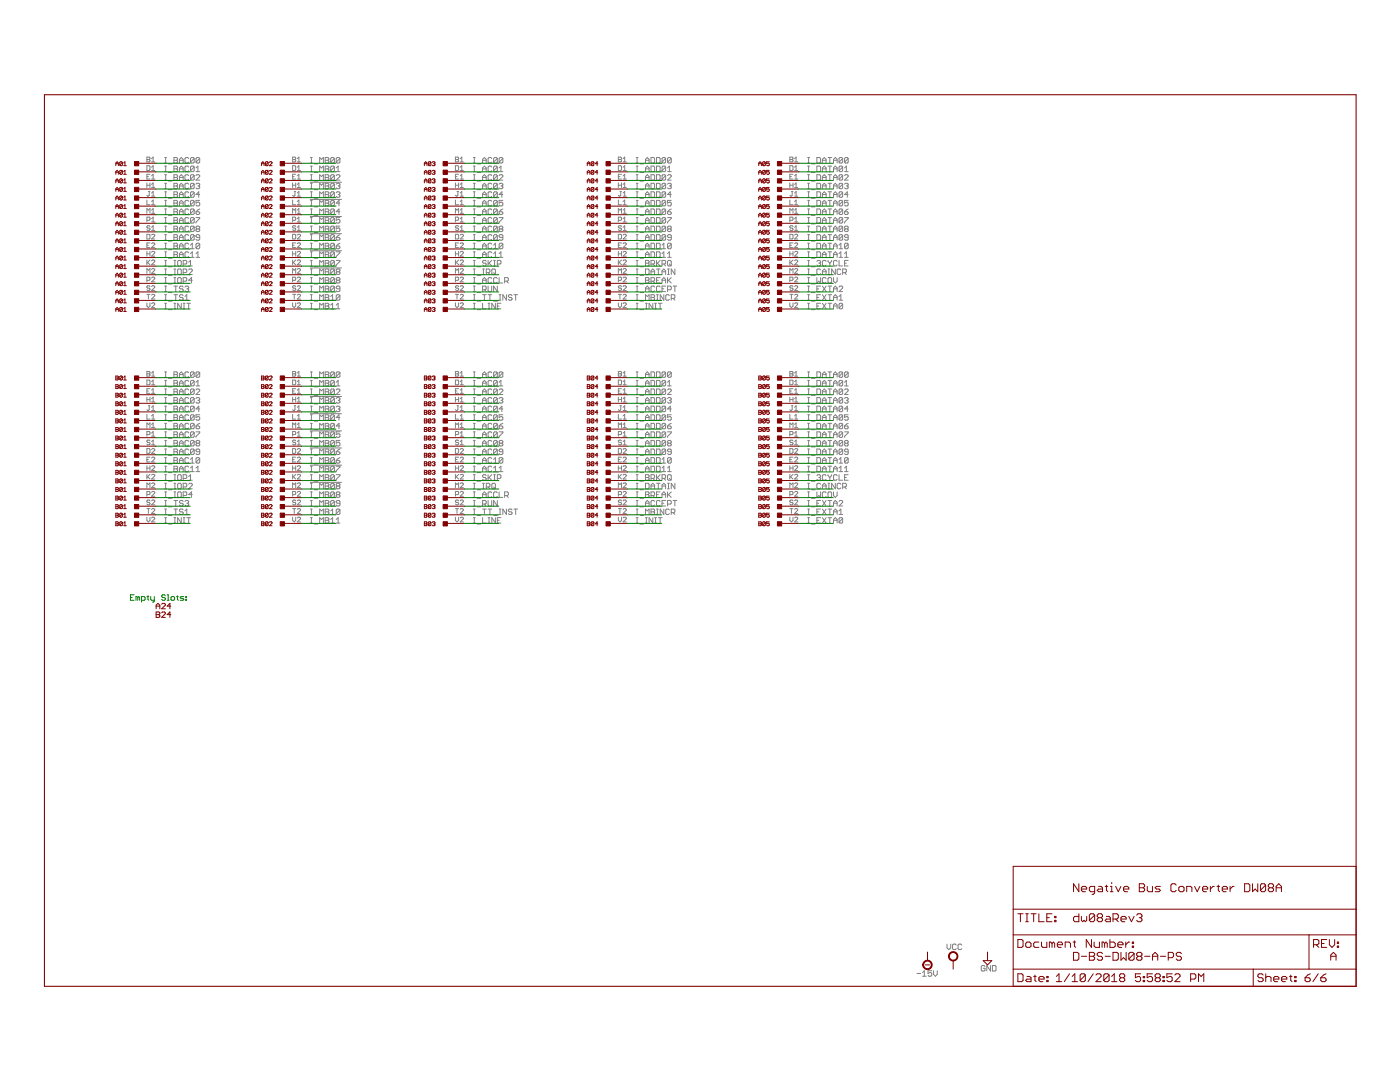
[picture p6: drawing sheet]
<svg xmlns="http://www.w3.org/2000/svg" width="279mm" height="216mm" viewBox="0 0 279 216" stroke-linecap="round" stroke-linejoin="round" font-family="sans-serif">
<g fill="none" stroke="#808080" stroke-width=".2">
<path d="M29.3 31.3h.5l.1 .2-.1 .3 .1 .4-.1 .1h-.5zM29.3 33.1h.5l.1 .1v.6l-.1 .2h-.5zM29.3 36.5v.9M29.3 39.9v1h.6M29.3 31.8h.5M29.3 35.2h.3M29.3 37h.6M29.6 38.2h.3M29.8 38.2v.8l-.2 .1-.3-.1M29.9 34.8h-.6v.9h.6M29.9 36.5v.9M30.2 32.3h.7"/>
<path d="M30.2 31.7l.4-.4v1M30.2 33.4l.4-.3v.9M30.2 35.1l.4-.3v.9M30.2 36.8l.4-.3v.9M30.2 38.5l.4-.3v.9M30.2 34h.7M30.2 35.7h.7M30.2 37.4h.7M30.2 39.1h.7M32.9 32.5h.3M32.9 31.4h.3M32.9 34.2h.3"/>
<path d="M32.9 33.1h.3M32.9 37.7h.3M32.9 36.6h.3M32.9 39.4h.3M32.9 38.3h.3M32.9 40h.3M32.9 35.9h.3M32.9 34.9h.3M33.1 31.4v1.1M33.1 33.1v1.1M33.1 34.9v1M33.1 36.6v1.1"/>
<path d="M33.1 38.3v1.1M33.1 40v1.1M33.6 32.7h.7M33.6 34.4h.7M33.6 37.8h.7M33.6 39.6h.7M33.6 36.1h.7M34.7 34.9h.6l.1 .1-.1 .4 .1 .4-.1 .1h-.6zM34.7 31.4h.6l.1 .2-.1 .4 .1 .3-.1 .2h-.6zM34.7 33.1h.6l.1 .2-.1 .4 .1 .4-.1 .1h-.6zM34.7 36.6h.6l.1 .1-.1 .4 .1 .4-.1 .2h-.6zM34.7 38.3h.6l.1 .2-.1 .3 .1 .4-.1 .2h-.6z"/>
<path d="M34.7 40h.6l.1 .2-.1 .3 .1 .4-.1 .2h-.6zM34.7 32h.6M34.7 33.7h.6M34.7 37.1h.6M34.7 38.8h.6M34.7 35.4h.6M35.8 32.5v-.7l.4-.4 .4 .4v.7M35.8 34.2v-.7l.4-.4 .4 .4v.7M35.8 35.9v-.7l.4-.3 .4 .3v.7M35.8 37.7v-.8l.4-.3 .4 .3v.8M35.8 39.4v-.7l.4-.4 .4 .4v.7M35.8 32h.8"/>
<path d="M35.8 33.7h.8M35.8 37.1h.8M35.8 38.8h.8M35.8 35.4h.8M37.7 31.6l-.2-.2h-.4l-.2 .2v.7l.2 .2h.4l.2-.2M37.7 33.3l-.2-.2h-.4l-.2 .2v.8l.2 .1h.4l.2-.1M37.7 35l-.2-.1h-.4l-.2 .1v.8l.2 .1h.4l.2-.1M37.7 36.7l-.2-.1h-.4l-.2 .1v.8l.2 .2h.4l.2-.2M37.7 38.5l-.2-.2h-.4l-.2 .2v.7l.2 .2h.4l.2-.2M38.8 31.6v.7l-.2 .2h-.4l-.2-.2M38.8 31.6l-.2-.2h-.4l-.2 .2v.7M38.8 33.3l-.2-.2h-.4l-.2 .2v.8"/>
<path d="M38.8 35l-.2-.1h-.4l-.2 .1v.8M38.8 36.7l-.2-.1h-.4l-.2 .1v.8M38.8 38.5l-.2-.2h-.4l-.2 .2v.7M38.8 33.3v.8l-.2 .1h-.4l-.2-.1M38.8 35v.8l-.2 .1h-.4l-.2-.1M38.8 36.7v.8l-.2 .2h-.4l-.2-.2M38.8 38.5v.7l-.2 .2h-.4l-.2-.2M38.8 31.6l-.8 .7M38.8 33.3l-.8 .8M38.8 36.7l-.8 .8M38.8 38.5l-.8 .7M38.8 35l-.8 .8"/>
<path d="M39.1 35l.2-.1h.4l.2 .1v.2l-.8 .7h.8M39.1 36.7l.2-.1h.4l.2 .1-.2 .4M39.1 34.2h.8M39.1 33.5l.4-.4v1.1M39.5 37.1h.2M39.7 37.1l.2 .2-.2 .4h-.4l-.2-.2M39.9 31.6v.7l-.2 .2h-.4l-.2-.2M39.9 40h-.8v.5l.6-.2 .2 .2v.4l-.2 .2h-.4l-.2-.2M39.9 31.6l-.2-.2h-.4l-.2 .2v.7M39.9 31.6l-.8 .7M39.9 38.8h-.8l.6-.5v1.1M58.4 31.3h.5l.1 .2-.1 .3 .1 .4-.1 .1h-.5z"/>
<path d="M58.4 31.8h.5M58.4 33.1h.5l.1 .1v.6l-.1 .2h-.5zM58.4 35.2h.3M58.4 37h.6M58.4 39.9v1h.6M58.4 36.5v.9M58.7 38.2h.3M58.9 38.2v.8l-.2 .1-.3-.1M59 34.8h-.6v.9h.6M59 36.5v.9M59.3 32.3h.7M59.3 34h.7"/>
<path d="M59.3 35.7h.7M59.3 37.4h.7M59.3 39.1h.7M59.3 31.7l.3-.4v1M59.3 33.4l.3-.3v.9M59.3 35.1l.3-.3v.9M59.3 36.8l.3-.3v.9M59.3 38.5l.3-.3v.9M61.9 39.8h6.3M61.9 36.4h6.3M62 32.5h.3M62 31.4h.3"/>
<path d="M62 34.2h.3M62 33.1h.3M62 37.7h.3M62 36.6h.3M62 39.4h.3M62 38.3h.3M62 40h.3M62 35.9h.3M62 34.9h.3M62.1 31.4v1.1M62.1 33.1v1.1M62.1 34.9v1"/>
<path d="M62.1 36.6v1.1M62.1 38.3v1.1M62.1 40v1.1M62.7 32.7h.7M62.7 34.4h.7M62.7 37.8h.7M62.7 39.6h.7M62.7 36.1h.7M63.8 32.5v-1.1l.4 .4 .3-.4v1.1M63.8 34.2v-1.1l.4 .4 .3-.4v1.1M63.8 35.9v-1l.4 .3 .3-.3v1M63.8 37.7v-1.1l.4 .3 .3-.3v1.1"/>
<path d="M63.8 39.4v-1.1l.4 .4 .3-.4v1.1M64.9 38.3h.5l.2 .2-.2 .3 .2 .4-.2 .2h-.5zM64.9 40h.5l.2 .2-.2 .3 .2 .4-.2 .2h-.5zM64.9 31.4h.5l.2 .2-.2 .4 .2 .3-.2 .2h-.5zM64.9 32h.5M64.9 33.1h.5l.2 .2-.2 .4 .2 .4-.2 .1h-.5zM64.9 33.7h.5M64.9 36.6h.5l.2 .1-.2 .4 .2 .4-.2 .2h-.5zM64.9 37.1h.5M64.9 38.8h.5M64.9 34.9h.5l.2 .1-.2 .4 .2 .4-.2 .1h-.5zM64.9 35.4h.5"/>
<path d="M66.7 31.6l-.2-.2h-.3l-.2 .2v.7M66.7 38.5l-.2-.2h-.3l-.2 .2v.7M66.7 31.6v.7l-.2 .2h-.3l-.2-.2M66.7 33.3v.8l-.2 .1h-.3l-.2-.1M66.7 33.3l-.2-.2h-.3l-.2 .2v.8M66.7 36.7v.8l-.2 .2h-.3l-.2-.2M66.7 36.7l-.2-.1h-.3l-.2 .1v.8M66.7 38.5v.7l-.2 .2h-.3l-.2-.2M66.7 35v.8l-.2 .1h-.3l-.2-.1M66.7 35l-.2-.1h-.3l-.2 .1v.8M66.7 31.6l-.7 .7M66.7 33.3l-.7 .8"/>
<path d="M66.7 35l-.7 .8M66.7 38.5l-.7 .7M66.7 36.7l-.7 .8M67.1 34.2h.7M67.1 36.7l.2-.1h.3l.2 .1-.2 .4M67.1 38.5l.2-.2h.3l.2 .2-.2 .3M67.1 35l.2-.1h.3l.2 .1v.2l-.7 .7h.7M67.1 33.5l.4-.4v1.1M67.5 37.1h.1M67.5 38.8h.1M67.6 37.1l.2 .2-.2 .4h-.3l-.2-.2M67.6 38.8l.2 .2-.2 .4h-.3l-.2-.2"/>
<path d="M67.8 31.6v.7l-.2 .2h-.3l-.2-.2M67.8 31.6l-.2-.2h-.3l-.2 .2v.7M67.8 31.6l-.7 .7M90.9 31.3h.5l.1 .2-.1 .3 .1 .4-.1 .1h-.5zM90.9 31.8h.5M90.9 33.1h.5l.1 .1v.6l-.1 .2h-.5zM90.9 35.2h.3M90.9 37h.6M90.9 39.9v1h.6M90.9 36.5v.9M91.2 38.2h.3M91.4 38.2v.8l-.2 .1-.3-.1"/>
<path d="M91.5 34.8h-.6v.9h.6M91.5 36.5v.9M91.8 32.3h.7M91.8 34h.7M91.8 35.7h.7M91.8 37.4h.7M91.8 39.1h.7M91.8 31.7l.4-.4v1M91.8 33.4l.4-.3v.9M91.8 35.1l.4-.3v.9M91.8 36.8l.4-.3v.9M91.8 38.5l.4-.3v.9"/>
<path d="M94.5 32.5h.3M94.5 31.4h.3M94.5 34.2h.3M94.5 33.1h.3M94.5 37.7h.3M94.5 36.6h.3M94.5 39.4h.3M94.5 38.3h.3M94.5 40h.3M94.5 35.9h.3M94.5 34.9h.3M94.7 31.4v1.1"/>
<path d="M94.7 33.1v1.1M94.7 34.9v1M94.7 36.6v1.1M94.7 38.3v1.1M94.7 40v1.1M95.2 32.7h.7M95.2 34.4h.7M95.2 37.8h.7M95.2 39.6h.7M95.2 36.1h.7M96.3 32h.7M96.3 33.7h.7"/>
<path d="M96.3 37.1h.7M96.3 38.8h.7M96.3 32.5v-.7l.4-.4 .3 .4v.7M96.3 35.4h.7M96.3 34.2v-.7l.4-.4 .3 .4v.7M96.3 35.9v-.7l.4-.3 .3 .3v.7M96.3 37.7v-.8l.4-.3 .3 .3v.8M96.3 39.4v-.7l.4-.4 .3 .4v.7M98.1 35l-.1-.1h-.4l-.2 .1v.8l.2 .1h.4l.1-.1M98.1 36.7l-.1-.1h-.4l-.2 .1v.8l.2 .2h.4l.1-.2M98.1 31.6l-.1-.2h-.4l-.2 .2v.7l.2 .2h.4l.1-.2M98.1 33.3l-.1-.2h-.4l-.2 .2v.8l.2 .1h.4l.1-.1"/>
<path d="M98.1 38.5l-.1-.2h-.4l-.2 .2v.7l.2 .2h.4l.1-.2M99.3 33.3l-.2-.2h-.4l-.2 .2v.8M99.3 31.6v.7l-.2 .2h-.4l-.2-.2M99.3 31.6l-.2-.2h-.4l-.2 .2v.7M99.3 33.3v.8l-.2 .1h-.4l-.2-.1M99.3 36.7v.8l-.2 .2h-.4l-.2-.2M99.3 36.7l-.2-.1h-.4l-.2 .1v.8M99.3 38.5v.7l-.2 .2h-.4l-.2-.2M99.3 38.5l-.2-.2h-.4l-.2 .2v.7M99.3 35v.8l-.2 .1h-.4l-.2-.1M99.3 35l-.2-.1h-.4l-.2 .1v.8M99.3 31.6l-.8 .7"/>
<path d="M99.3 33.3l-.8 .8M99.3 35l-.8 .8M99.3 36.7l-.8 .8M99.3 38.5l-.8 .7M99.6 33.5l.4-.4v1.1M99.6 35l.2-.1h.4l.2 .1v.2l-.8 .7h.8M99.6 36.7l.2-.1h.4l.2 .1-.2 .4M99.6 34.2h.8M100 37.1h.2M100.2 37.1l.2 .2-.2 .4h-.4l-.2-.2M100.4 40h-.8v.5l.4-.2 .4 .2v.4l-.2 .2h-.4l-.2-.2M100.4 31.6v.7l-.2 .2h-.4l-.2-.2"/>
<path d="M100.4 31.6l-.2-.2h-.4l-.2 .2v.7M100.4 38.8h-.8l.6-.5v1.1M100.4 31.6l-.8 .7M123.4 31.3h.5l.1 .2-.1 .3 .1 .4-.1 .1h-.5zM123.4 31.8h.5M123.4 33.1h.5l.1 .1v.6l-.1 .2h-.5zM123.4 35.2h.3M123.4 37h.6M123.4 39.9v1h.6M123.4 36.5v.9M123.7 38.2h.3M123.9 38.2v.8l-.2 .1-.3-.1"/>
<path d="M124 34.8h-.6v.9h.6M124 36.5v.9M124.4 32.3h.6M124.4 34h.6M124.4 35.7h.6M124.4 37.4h.6M124.4 39.1h.6M124.4 31.7l.3-.4v1M124.4 33.4l.3-.3v.9M124.4 35.1l.3-.3v.9M124.4 36.8l.3-.3v.9M124.4 38.5l.3-.3v.9"/>
<path d="M127 32.5h.3M127 31.4h.3M127 34.2h.3M127 33.1h.3M127 37.7h.3M127 36.6h.3M127 39.4h.3M127 38.3h.3M127 40h.3M127 35.9h.3M127 34.9h.3M127.1 31.4v1.1"/>
<path d="M127.1 33.1v1.1M127.1 34.9v1M127.1 36.6v1.1M127.1 38.3v1.1M127.1 40v1.1M127.7 32.7h.7M127.7 34.4h.7M127.7 37.8h.7M127.7 39.6h.7M127.7 36.1h.7M128.8 32.5v-.7l.4-.4 .3 .4v.7M128.8 34.2v-.7l.4-.4 .3 .4v.7"/>
<path d="M128.8 35.9v-.7l.4-.3 .3 .3v.7M128.8 37.7v-.8l.4-.3 .3 .3v.8M128.8 39.4v-.7l.4-.4 .3 .4v.7M128.8 32h.7M128.8 33.7h.7M128.8 37.1h.7M128.8 38.8h.7M128.8 35.4h.7M129.9 34.9h.6l.1 .1v.8l-.1 .1h-.6zM129.9 36.6h.6l.1 .1v.8l-.1 .2h-.6zM129.9 31.4h.6l.1 .2v.7l-.1 .2h-.6zM129.9 33.1h.6l.1 .2v.8l-.1 .1h-.6z"/>
<path d="M129.9 38.3h.6l.1 .2v.7l-.1 .2h-.6zM129.9 40h.6l.1 .2v.7l-.1 .2h-.6zM131 31.4h.6l.1 .2v.7l-.1 .2h-.6zM131 33.1h.6l.1 .2v.8l-.1 .1h-.6zM131 36.6h.6l.1 .1v.8l-.1 .2h-.6zM131 38.3h.6l.1 .2v.7l-.1 .2h-.6zM131 40h.6l.1 .2v.7l-.1 .2h-.6zM131 34.9h.6l.1 .1v.8l-.1 .1h-.6zM132.8 31.6v.7l-.1 .2h-.4l-.2-.2M132.8 33.3v.8l-.1 .1h-.4l-.2-.1M132.8 35v.8l-.1 .1h-.4l-.2-.1M132.8 36.7v.8l-.1 .2h-.4l-.2-.2"/>
<path d="M132.8 38.5v.7l-.1 .2h-.4l-.2-.2M132.8 31.6l-.1-.2h-.4l-.2 .2v.7M132.8 33.3l-.1-.2h-.4l-.2 .2v.8M132.8 36.7l-.1-.1h-.4l-.2 .1v.8M132.8 38.5l-.1-.2h-.4l-.2 .2v.7M132.8 35l-.1-.1h-.4l-.2 .1v.8M132.8 31.6l-.7 .7M132.8 33.3l-.7 .8M132.8 35l-.7 .8M132.8 36.7l-.7 .8M132.8 38.5l-.7 .7M133.2 35l.2-.1h.4l.2 .1v.2l-.8 .7h.8"/>
<path d="M133.2 36.7l.2-.1h.4l.2 .1-.2 .4M133.2 34.2h.8M133.2 33.5l.4-.4v1.1M133.6 37.1h.2M133.8 37.1l.2 .2-.2 .4h-.4l-.2-.2M134 31.6v.7l-.2 .2h-.4l-.2-.2M134 40h-.8v.5l.4-.2 .4 .2v.4l-.2 .2h-.4l-.2-.2M134 31.6l-.2-.2h-.4l-.2 .2v.7M134 38.8h-.8l.6-.5v1.1M134 31.6l-.8 .7M157.6 31.3h.5l.2 .2-.2 .3 .2 .4-.2 .1h-.5zM157.6 31.8h.5"/>
<path d="M157.6 33.1h.5l.2 .1v.6l-.2 .2h-.5zM157.6 35.2h.3M157.6 37h.7M157.6 39.9v1h.7M157.6 36.5v.9M157.9 38.2h.4M158.1 38.2v.8l-.2 .1-.3-.1M158.3 34.8h-.7v.9h.7M158.3 36.5v.9M158.6 32.3h.6M158.6 34h.6M158.6 35.7h.6"/>
<path d="M158.6 37.4h.6M158.6 39.1h.6M158.6 31.7l.3-.4v1M158.6 33.4l.3-.3v.9M158.6 35.1l.3-.3v.9M158.6 36.8l.3-.3v.9M158.6 38.5l.3-.3v.9M161.2 32.5h.4M161.2 31.4h.4M161.2 34.2h.4M161.2 33.1h.4M161.2 37.7h.4"/>
<path d="M161.2 36.6h.4M161.2 39.4h.4M161.2 38.3h.4M161.2 40h.4M161.2 35.9h.4M161.2 34.9h.4M161.4 31.4v1.1M161.4 33.1v1.1M161.4 34.9v1M161.4 36.6v1.1M161.4 38.3v1.1M161.4 40v1.1"/>
<path d="M161.9 32.7h.8M161.9 34.4h.8M161.9 37.8h.8M161.9 39.6h.8M161.9 36.1h.8M163 31.4h.6l.2 .2v.7l-.2 .2h-.6zM163 33.1h.6l.2 .2v.8l-.2 .1h-.6zM163 36.6h.6l.2 .1v.8l-.2 .2h-.6zM163 38.3h.6l.2 .2v.7l-.2 .2h-.6zM163 40h.6l.2 .2v.7l-.2 .2h-.6zM163 34.9h.6l.2 .1v.8l-.2 .1h-.6zM164.1 32h.8"/>
<path d="M164.1 33.7h.8M164.1 37.1h.8M164.1 38.8h.8M164.1 35.4h.8M164.1 32.5v-.7l.4-.4 .4 .4v.7M164.1 34.2v-.7l.4-.4 .4 .4v.7M164.1 35.9v-.7l.4-.3 .4 .3v.7M164.1 37.7v-.8l.4-.3 .4 .3v.8M164.1 39.4v-.7l.4-.4 .4 .4v.7M165.2 31.4h.8M165.2 33.1h.8M165.2 36.6h.8"/>
<path d="M165.2 38.3h.8M165.2 40h.8M165.2 34.9h.8M165.6 31.4v1.1M165.6 33.1v1.1M165.6 34.9v1M165.6 36.6v1.1M165.6 38.3v1.1M165.6 40v1.1M166.3 34.2v-.7l.4-.4 .4 .4v.7M166.3 32h.8M166.3 33.7h.8"/>
<path d="M166.3 37.1h.8M166.3 38.8h.8M166.3 35.4h.8M166.3 32.5v-.7l.4-.4 .4 .4v.7M166.3 35.9v-.7l.4-.3 .4 .3v.7M166.3 37.7v-.8l.4-.3 .4 .3v.8M166.3 39.4v-.7l.4-.4 .4 .4v.7M168.2 31.6v.7l-.2 .2h-.4l-.2-.2M168.2 31.6l-.2-.2h-.4l-.2 .2v.7M168.2 33.3v.8l-.2 .1h-.4l-.2-.1M168.2 33.3l-.2-.2h-.4l-.2 .2v.8M168.2 36.7v.8l-.2 .2h-.4l-.2-.2"/>
<path d="M168.2 36.7l-.2-.1h-.4l-.2 .1v.8M168.2 38.5v.7l-.2 .2h-.4l-.2-.2M168.2 38.5l-.2-.2h-.4l-.2 .2v.7M168.2 35v.8l-.2 .1h-.4l-.2-.1M168.2 35l-.2-.1h-.4l-.2 .1v.8M168.2 31.6l-.8 .7M168.2 33.3l-.8 .8M168.2 35l-.8 .8M168.2 36.7l-.8 .8M168.2 38.5l-.8 .7M168.6 33.5l.3-.4v1.1M168.6 34.2h.7"/>
<path d="M168.6 36.7l.1-.1h.4l.2 .1-.2 .4M168.6 35l.1-.1h.4l.2 .1v.2l-.7 .7h.7M168.9 37.1h.2M169.1 37.1l.2 .2-.2 .4h-.4l-.1-.2M169.3 38.8h-.7l.5-.5v1.1M169.3 31.6v.7l-.2 .2h-.4l-.1-.2M169.3 31.6l-.2-.2h-.4l-.1 .2v.7M169.3 40h-.7v.5l.3-.2 .4 .2v.4l-.2 .2h-.4l-.1-.2M169.3 31.6l-.7 .7M29.3 42.6v-1l.3 .3 .3-.3v1M29.3 44h.5l.1-.2-.1-.5h-.5v1M29.3 46.8h.5l.1 .1v.6l-.1 .2h-.5z"/>
<path d="M29.3 50.2v.9M29.3 51.9v.9M29.3 54.5v-.9l.3 .3 .3-.3v.9M29.3 55.9h.5l.1-.1-.1-.5h-.5v.9M29.3 48.9h.3M29.3 50.7h.6M29.3 58.7h.6M29.5 52.4l.4 .4M29.6 58.7v1M29.9 45.2l-.1-.2-.5 .2 .2 .3h.3l.1 .2-.1 .3-.5-.2M29.9 48.5h-.6v.9h.6M29.9 57.2l-.1-.2-.5 .2 .2 .3 .4 .1-.1 .4-.5-.2"/>
<path d="M29.9 50.2v.9M29.9 51.9l-.6 .6M30.2 40.2l.4-.3v1M30.2 41.9l.4-.3v1M30.2 43.6l.4-.3v1M30.2 45.4l.4-.4v1M30.2 40.9h.7M30.2 42.6h.7M30.2 44.3h.7M30.2 46h.7M30.2 46.9l.2-.1 .5 .1v.2l-.7 .6h.7M30.2 48.6l.2-.1 .5 .1-.7 .8h.7"/>
<path d="M30.2 50.3l.2-.1h.3l.2 .1-.7 .8h.7M30.2 52l.2-.1h.3l.2 .1-.7 .8h.7M30.2 53.8l.2-.2h.3l.2 .2-.7 .7h.7M30.2 55.5l.2-.2 .5 .2v.1l-.7 .6h.7M30.2 57.2l.2-.2 .5 .2v.1l-.7 .7h.7M30.2 58.9l.2-.2 .5 .2-.7 .8h.7M32.9 59.9h.3M32.9 58.8h.3M32.9 41.1h.3M32.9 42.8h.3M32.9 41.7h.3M32.9 44.5h.3"/>
<path d="M32.9 43.4h.3M32.9 46.2h.3M32.9 45.1h.3M32.9 47.9h.3M32.9 46.8h.3M32.9 49.6h.3M32.9 48.5h.3M32.9 51.4h.3M32.9 50.2h.3M32.9 53.1h.3M32.9 52h.3M32.9 56.5h.3"/>
<path d="M32.9 55.4h.3M32.9 54.8h.3M32.9 53.7h.3M32.9 58.2h.3M32.9 57.1h.3M33.1 41.7v1.1M33.1 43.4v1.1M33.1 45.1v1.1M33.1 46.8v1.1M33.1 48.5v1.1M33.1 50.2v1.2M33.1 52v1.1"/>
<path d="M33.1 53.7v1.1M33.1 55.4v1.1M33.1 57.1v1.1M33.1 58.8v1.1M33.6 41.3h.7M33.6 43h.7M33.6 44.7h.7M33.6 46.4h.7M33.6 48.1h.7M33.6 49.8h.7M33.6 51.5h.7M33.6 53.2h.7"/>
<path d="M33.6 56.7h.7M33.6 54.9h.7M33.6 58.4h.7M34.7 43.4h.6l.1 .2-.1 .4 .1 .3-.1 .2h-.6zM34.7 45.1h.6l.1 .2-.1 .4 .1 .3-.1 .2h-.6zM34.7 44h.6M34.7 58.8h.7M34.7 41.7h.6l.1 .2-.1 .3 .1 .4-.1 .2h-.6zM34.7 46.8h.6l.1 .2-.1 .4 .1 .4-.1 .1h-.6zM34.7 48.5h.6l.1 .2-.1 .4 .1 .3-.1 .2h-.6zM34.7 50.2h.6l.1 .2-.1 .4 .1 .4-.1 .2h-.6zM34.7 40.5h.6"/>
<path d="M34.7 42.2h.6M34.7 45.7h.6M34.7 47.4h.6M34.7 49.1h.6M34.7 50.8h.6M34.7 53.1h.4M34.7 52h.4M34.7 56.5h.4M34.7 55.4h.4M34.7 54.8h.4M34.7 53.7h.4M34.7 57.1h.7"/>
<path d="M34.9 52v1.1M34.9 53.7v1.1M34.9 55.4v1.1M35.1 57.1v1.1M35.1 58.8v1.1M35.5 55.6l.1-.2h.4l.2 .2v.7l-.2 .2h-.4l-.1-.2zM35.5 53.8l.1-.1h.4l.2 .1v.8l-.2 .2h-.4l-.1-.2zM35.6 52h.4l.2 .2v.7l-.2 .2h-.4l-.1-.2v-.7zM35.8 44h.8M35.8 41.1v-.8l.4-.3 .4 .3v.8M35.8 42.8v-.7l.4-.4 .4 .4v.7M35.8 44.5v-.7l.4-.4 .4 .4v.7"/>
<path d="M35.8 46.2v-.7l.4-.4 .4 .4v.7M35.8 47.9v-.7l.4-.4 .4 .4v.7M35.8 49.6v-.7l.4-.4 .4 .4v.7M35.8 51.4v-.8l.4-.4 .4 .4v.8M35.8 40.5h.8M35.8 42.2h.8M35.8 45.7h.8M35.8 47.4h.8M35.8 49.1h.8M35.8 50.8h.8M36.6 59l-.2-.2h-.4l-.2 .4 .2 .2h.4l.2 .3-.2 .2h-.4l-.2-.2M36.6 57.3l-.2-.2h-.4l-.2 .4 .2 .1h.4l.2 .4-.2 .2h-.4l-.2-.2"/>
<path d="M36.6 52.7h.5l.2-.2v-.3l-.2-.2h-.5v1.1M36.6 54.4h.5l.2-.2v-.4l-.2-.1h-.5v1.1M36.6 56.1h.5l.2-.2v-.3l-.2-.2h-.5v1.1M36.9 59.9h.8M36.9 59.2l.4-.4v1.1M36.9 57.3l.2-.2h.4l.2 .2-.2 .3M37.3 57.6h.2M37.5 57.6l.2 .2-.2 .4h-.4l-.2-.2M37.7 40.2l-.2-.2h-.4l-.2 .2v.7l.2 .2h.4l.2-.2M37.7 41.9l-.2-.2h-.4l-.2 .2v.7l.2 .2h.4l.2-.2M37.7 43.6l-.2-.2h-.4l-.2 .2v.7l.2 .2h.4l.2-.2M37.7 45.3l-.2-.2h-.4l-.2 .2v.7l.2 .2h.4l.2-.2"/>
<path d="M37.7 47l-.2-.2h-.4l-.2 .2v.8l.2 .1h.4l.2-.1M37.7 48.7l-.2-.2h-.4l-.2 .2v.7l.2 .2h.4l.2-.2M37.7 50.4l-.2-.2h-.4l-.2 .2v.8l.2 .2h.4l.2-.2M37.7 52.3l.3-.3v1.1M37.7 53.8l.1-.1h.4l.2 .1v.2l-.7 .8h.7M37.7 53.1h.7M38 49.6h.8M38 48.9l.4-.4v1.1M38 50.6l.4-.4v1.2M38 51.4h.8M38.4 55.9h-.7l.5-.5v1.1M38.8 40.2v.7l-.2 .2h-.4l-.2-.2"/>
<path d="M38.8 41.9v.7l-.2 .2h-.4l-.2-.2M38.8 43.6v.7l-.2 .2h-.4l-.2-.2M38.8 45.3l-.8 .7M38.8 40.2l-.2-.2h-.4l-.2 .2v.7M38.8 41.9l-.2-.2h-.4l-.2 .2v.7M38.8 43.6l-.2-.2h-.4l-.2 .2v.7M38.8 45.3l-.2-.2h-.4l-.2 .2v.7M38.8 47l-.2-.2h-.4l-.2 .2v.8M38.8 45.3v.7l-.2 .2h-.4l-.2-.2M38.8 47v.8l-.2 .1h-.4l-.2-.1M38.8 40.2l-.8 .7M38.8 41.9l-.8 .7"/>
<path d="M38.8 43.6l-.8 .7M38.8 47l-.8 .8M39.1 42.2h.6l.2 .4-.2 .2h-.4l-.2-.2zM39.1 43.4h.8v.2l-.8 .7v.2M39.1 50.6l.4-.4v1.2M39.1 51.4h.8M39.3 45.7l-.2-.2 .2-.4h.4l.2 .2-.2 .4M39.3 45.7l-.2 .1 .2 .4h.4l.2-.2-.2-.3M39.3 45.7h.4M39.9 47.4h-.6l-.2-.2 .2-.4h.4l.2 .2v.8l-.2 .1h-.4l-.2-.1M39.9 48.7l-.2-.2h-.4l-.2 .2v.7M39.9 48.7v.7l-.2 .2h-.4l-.2-.2"/>
<path d="M39.9 41.7l-.8 .5M39.9 48.7l-.8 .7M58.4 44h.5l.1-.2-.1-.5h-.5v1M58.4 46.8h.5l.1 .1v.6l-.1 .2h-.5zM58.4 48.9h.3M58.4 50.7h.6M58.4 55.9h.5l.1-.1-.1-.5h-.5v.9M58.4 58.7h.6M58.4 42.6v-1l.3 .3 .3-.3v1M58.4 50.2v.9M58.4 51.9v.9M58.4 54.5v-.9l.3 .3 .3-.3v.9"/>
<path d="M58.5 52.4l.5 .4M58.7 58.7v1M59 45.2l-.1-.2-.5 .2 .1 .3h.4l.1 .2-.1 .3-.5-.2M59 48.5h-.6v.9h.6M59 57.2l-.1-.2-.5 .2 .1 .3 .5 .1-.1 .4-.5-.2M59 50.2v.9M59 51.9l-.6 .6M59.3 40.9h.7M59.3 42.6h.7M59.3 44.3h.7M59.3 46h.7M59.3 46.9l.2-.1 .5 .1v.2l-.7 .6h.7"/>
<path d="M59.3 48.6l.2-.1 .5 .1-.7 .8h.7M59.3 50.3l.2-.1h.3l.2 .1-.7 .8h.7M59.3 52l.2-.1h.3l.2 .1-.7 .8h.7M59.3 53.8l.2-.2h.3l.2 .2-.7 .7h.7M59.3 55.5l.2-.2 .5 .2v.1l-.7 .6h.7M59.3 57.2l.2-.2 .5 .2v.1l-.7 .7h.7M59.3 58.9l.2-.2 .5 .2-.7 .8h.7M59.3 40.2l.3-.3v1M59.3 41.9l.3-.3v1M59.3 43.6l.3-.3v1M59.3 45.4l.3-.4v1M61.9 53.5h6.3"/>
<path d="M61.9 50h6.3M61.9 46.6h6.3M61.9 43.2h6.3M62 59.9h.3M62 58.8h.3M62 41.1h.3M62 42.8h.3M62 41.7h.3M62 44.5h.3M62 43.4h.3M62 46.2h.3M62 45.1h.3"/>
<path d="M62 47.9h.3M62 46.8h.3M62 49.6h.3M62 48.5h.3M62 51.4h.3M62 50.2h.3M62 53.1h.3M62 52h.3M62 56.5h.3M62 55.4h.3M62 54.8h.3M62 53.7h.3"/>
<path d="M62 58.2h.3M62 57.1h.3M62.1 41.7v1.1M62.1 43.4v1.1M62.1 45.1v1.1M62.1 46.8v1.1M62.1 48.5v1.1M62.1 50.2v1.2M62.1 52v1.1M62.1 53.7v1.1M62.1 55.4v1.1M62.1 57.1v1.1"/>
<path d="M62.1 58.8v1.1M62.7 41.3h.7M62.7 43h.7M62.7 44.7h.7M62.7 46.4h.7M62.7 48.1h.7M62.7 49.8h.7M62.7 51.5h.7M62.7 53.2h.7M62.7 56.7h.7M62.7 54.9h.7M62.7 58.4h.7"/>
<path d="M63.8 49.6v-1.1l.4 .4 .3-.4v1.1M63.8 58.2v-1.1l.4 .4 .3-.4v1.1M63.8 41.1v-1.1l.4 .3 .3-.3v1.1M63.8 42.8v-1.1l.4 .4 .3-.4v1.1M63.8 44.5v-1.1l.4 .4 .3-.4v1.1M63.8 46.2v-1.1l.4 .4 .3-.4v1.1M63.8 47.9v-1.1l.4 .4 .3-.4v1.1M63.8 51.4v-1.2l.4 .4 .3-.4v1.2M63.8 53.1v-1.1l.4 .3 .3-.3v1.1M63.8 54.8v-1.1l.4 .3 .3-.3v1.1M63.8 56.5v-1.1l.4 .4 .3-.4v1.1M63.8 59.9v-1.1l.4 .4 .3-.4v1.1"/>
<path d="M64.9 44h.5M64.9 55.9h.5M64.9 52h.5l.2 .2-.2 .3 .2 .4-.2 .2h-.5zM64.9 58.8h.5l.2 .2-.2 .4 .2 .3-.2 .2h-.5zM64.9 59.4h.5M64.9 48.5h.5l.2 .2-.2 .4 .2 .3-.2 .2h-.5zM64.9 55.4h.5l.2 .2-.2 .3 .2 .4-.2 .2h-.5zM64.9 40.5h.5M64.9 41.7h.5l.2 .2-.2 .3 .2 .4-.2 .2h-.5zM64.9 42.2h.5M64.9 53.7h.5l.2 .1-.2 .4 .2 .4-.2 .2h-.5zM64.9 43.4h.5l.2 .2-.2 .4 .2 .3-.2 .2h-.5z"/>
<path d="M64.9 45.1h.5l.2 .2-.2 .4 .2 .3-.2 .2h-.5zM64.9 45.7h.5M64.9 46.8h.5l.2 .2-.2 .4 .2 .4-.2 .1h-.5zM64.9 47.4h.5M64.9 49.1h.5M64.9 50.2h.5l.2 .2-.2 .4 .2 .4-.2 .2h-.5zM64.9 50.8h.5M64.9 57.1h.5l.2 .2-.2 .3 .2 .4-.2 .2h-.5zM64.9 57.6h.5M64.9 52.5h.5M64.9 54.2h.5M66 59.9h.7"/>
<path d="M66 59.2l.4-.4v1.1M66.7 53.8v.8l-.2 .2h-.3l-.2-.2M66.7 41.9l-.2-.2h-.3l-.2 .2v.7M66.7 43.6l-.7 .7M66.7 47l-.2-.2h-.3l-.2 .2v.8M66.7 50.4l-.2-.2h-.3l-.2 .2v.8M66.7 50.4v.8l-.2 .2h-.3l-.2-.2M66.7 52.2v.7l-.2 .2h-.3l-.2-.2M66.7 40.2v.7l-.2 .2h-.3l-.2-.2M66.7 40.2l-.2-.2h-.3l-.2 .2v.7M66.7 41.9v.7l-.2 .2h-.3l-.2-.2M66.7 43.6v.7l-.2 .2h-.3l-.2-.2"/>
<path d="M66.7 43.6l-.2-.2h-.3l-.2 .2v.7M66.7 57.3l-.2-.2h-.3l-.2 .2v.7M66.7 45.3v.7l-.2 .2h-.3l-.2-.2M66.7 45.3l-.2-.2h-.3l-.2 .2v.7M66.7 57.3l-.7 .7M66.7 47v.8l-.2 .1h-.3l-.2-.1M66.7 48.7v.7l-.2 .2h-.3l-.2-.2M66.7 48.7l-.2-.2h-.3l-.2 .2v.7M66.7 52.2l-.2-.2h-.3l-.2 .2v.7M66.7 55.6v.7l-.2 .2h-.3l-.2-.2M66.7 55.6l-.2-.2h-.3l-.2 .2v.7M66.7 53.8l-.2-.1h-.3l-.2 .1v.8"/>
<path d="M66.7 57.3v.7l-.2 .2h-.3l-.2-.2M66.7 41.9l-.7 .7M66.7 45.3l-.7 .7M66.7 48.7l-.7 .7M66.7 52.2l-.7 .7M66.7 55.6l-.7 .7M66.7 53.8l-.7 .8M66.7 50.4l-.7 .8M66.7 47l-.7 .8M66.7 40.2l-.7 .7M67.1 49.1h.5l.2 .3-.2 .2h-.3l-.2-.2zM67.1 47.4h.5l.2 .4-.2 .1h-.3l-.2-.1z"/>
<path d="M67.1 50.2h.7v.2l-.7 .8v.2M67.1 52h.7v.2l-.7 .7v.2M67.3 55.9h.3M67.3 54.2l-.2-.2 .2-.3h.3l.2 .1-.2 .4M67.3 54.2l-.2 .2 .2 .4h.3l.2-.2-.2-.4M67.3 55.9l-.2 .2 .2 .4h.3l.2-.2-.2-.4M67.3 55.9l-.2-.1 .2-.4h.3l.2 .2-.2 .3M67.3 54.2h.3M67.8 45.1h-.7v.6l.4-.2 .3 .2v.3l-.2 .2h-.3l-.2-.2M67.8 43.4h-.7v.6l.4-.2 .3 .2v.3l-.2 .2h-.3l-.2-.2M67.8 59v.7l-.2 .2h-.3l-.2-.2M67.8 59l-.2-.2h-.3l-.2 .2v.7"/>
<path d="M67.8 40.5h-.7l.5-.5v1.1M67.8 42.2h-.7l.5-.5v1.1M67.8 57.6h-.5l-.2-.1 .2-.4h.3l.2 .2v.7l-.2 .2h-.3l-.2-.2M67.8 48.5l-.7 .6M67.8 59l-.7 .7M67.8 46.8l-.7 .6M90.9 44h.5l.1-.2-.1-.5h-.5v1M90.9 46.8h.5l.1 .1v.6l-.1 .2h-.5zM90.9 48.9h.3M90.9 50.7h.6M90.9 55.9h.5l.1-.4-.1-.2h-.5v.9M90.9 58.7h.6"/>
<path d="M90.9 42.6v-1l.3 .3 .3-.3v1M90.9 50.2v.9M90.9 51.9v.9M90.9 54.5v-.9l.3 .3 .3-.3v.9M91.1 52.4l.4 .4M91.2 58.7v1M91.5 45.2l-.1-.2-.5 .2 .2 .3h.3l.1 .2-.1 .3-.5-.2M91.5 48.5h-.6v.9h.6M91.5 57.2l-.1-.2-.5 .2 .2 .3 .4 .1-.1 .4-.5-.2M91.5 50.2v.9M91.5 51.9l-.6 .6M91.8 40.9h.7"/>
<path d="M91.8 42.6h.7M91.8 44.3h.7M91.8 46h.7M91.8 46.9l.2-.1 .5 .1v.2l-.7 .6h.7M91.8 48.6l.2-.1 .5 .1-.7 .8h.7M91.8 50.3l.2-.1h.3l.2 .1-.7 .8h.7M91.8 52l.2-.1h.3l.2 .1-.7 .8h.7M91.8 53.8l.2-.2h.3l.2 .2-.7 .7h.7M91.8 55.5l.2-.2 .5 .2v.1l-.7 .6h.7M91.8 57.2l.2-.2 .5 .2v.1l-.7 .7h.7M91.8 58.9l.2-.2 .5 .2-.7 .8h.7M91.8 40.2l.4-.3v1"/>
<path d="M91.8 41.9l.4-.3v1M91.8 43.6l.4-.3v1M91.8 45.4l.4-.4v1M94.5 59.9h.3M94.5 58.8h.3M94.5 41.1h.3M94.5 42.8h.3M94.5 41.7h.3M94.5 44.5h.3M94.5 43.4h.3M94.5 46.2h.3M94.5 45.1h.3"/>
<path d="M94.5 47.9h.3M94.5 46.8h.3M94.5 49.6h.3M94.5 48.5h.3M94.5 51.4h.3M94.5 50.2h.3M94.5 53.1h.3M94.5 52h.3M94.5 56.5h.3M94.5 55.4h.3M94.5 54.8h.3M94.5 53.7h.3"/>
<path d="M94.5 58.2h.3M94.5 57.1h.3M94.7 41.7v1.1M94.7 43.4v1.1M94.7 45.1v1.1M94.7 46.8v1.1M94.7 48.5v1.1M94.7 50.2v1.2M94.7 52v1.1M94.7 53.7v1.1M94.7 55.4v1.1M94.7 57.1v1.1"/>
<path d="M94.7 58.8v1.1M95.2 41.3h.7M95.2 43h.7M95.2 44.7h.7M95.2 46.4h.7M95.2 48.1h.7M95.2 49.8h.7M95.2 51.5h.7M95.2 53.2h.7M95.2 56.7h.7M95.2 54.9h.7M95.2 58.4h.7"/>
<path d="M96.3 44h.7M96.3 55.9h.7M96.3 58.8h.7M96.3 40.5h.7M96.3 42.2h.7M96.3 45.7h.7M96.3 47.4h.7M96.3 49.1h.7M96.3 50.8h.7M96.3 54.8h.4M96.3 53.7h.4M96.3 57.8h.6l.1-.2v-.3l-.1-.2h-.6v1.1"/>
<path d="M96.3 41.1v-.8l.4-.3 .3 .3v.8M96.3 42.8v-.7l.4-.4 .3 .4v.7M96.3 44.5v-.7l.4-.4 .3 .4v.7M96.3 46.2v-.7l.4-.4 .3 .4v.7M96.3 47.9v-.7l.4-.4 .3 .4v.7M96.3 49.6v-.7l.4-.4 .3 .4v.7M96.3 51.4v-.8l.4-.4 .3 .4v.8M96.3 56.5v-.7l.4-.4 .3 .4v.7M96.5 53.7v1.1M96.7 58.8v1.1M96.7 57.8l.3 .4M97 52.2l-.1-.2h-.4l-.2 .3 .2 .2h.4l.1 .4-.1 .2h-.4l-.2-.2"/>
<path d="M97 54.4h.6l.2-.2v-.4l-.2-.1h-.6v1.1M97.4 58.8h.7M97.4 57.1v.9l.2 .2h.4l.1-.2v-.9M97.4 52v1.1M97.4 54.4l.4 .4M97.6 52.5l.5 .6M97.8 58.8v1.1M98.1 48.7l-.1-.2h-.4l-.2 .2v.7l.2 .2h.4l.1-.2M98.1 40.2l-.1-.2h-.4l-.2 .2v.7l.2 .2h.4l.1-.2M98.1 41.9l-.1-.2h-.4l-.2 .2v.7l.2 .2h.4l.1-.2M98.1 43.6l-.1-.2h-.4l-.2 .2v.7l.2 .2h.4l.1-.2M98.1 45.3l-.1-.2h-.4l-.2 .2v.7l.2 .2h.4l.1-.2"/>
<path d="M98.1 47l-.1-.2h-.4l-.2 .2v.8l.2 .1h.4l.1-.1M98.1 50.4l-.1-.2h-.4l-.2 .2v.8l.2 .2h.4l.1-.2M98.1 55.6l-.1-.2h-.4l-.2 .2v.7l.2 .2h.4l.1-.2M98.1 52l-.7 .7M98.1 53.8l.2-.1h.4l.2 .1v.8l-.2 .2h-.4l-.2-.2zM98.5 49.6h.8M98.5 51.4h.8M98.5 53.1h.4M98.5 52h.4M98.5 48.9l.4-.4v1.1M98.5 50.6l.4-.4v1.2M98.5 54.4l.4 .4"/>
<path d="M98.7 52v1.1M99.3 52.7h.5l.2-.2v-.3l-.2-.2h-.5v1.1M99.3 47l-.2-.2h-.4l-.2 .2v.8M99.3 41.9l-.2-.2h-.4l-.2 .2v.7M99.3 40.2v.7l-.2 .2h-.4l-.2-.2M99.3 40.2l-.2-.2h-.4l-.2 .2v.7M99.3 41.9v.7l-.2 .2h-.4l-.2-.2M99.3 43.6v.7l-.2 .2h-.4l-.2-.2M99.3 43.6l-.2-.2h-.4l-.2 .2v.7M99.3 45.3v.7l-.2 .2h-.4l-.2-.2M99.3 45.3l-.2-.2h-.4l-.2 .2v.7M99.3 47v.8l-.2 .1h-.4l-.2-.1"/>
<path d="M99.3 55.6l-.2-.2h-.4l-.2 .2v.7l.2 .2h.4l.2-.2M99.3 43.6l-.8 .7M99.3 57.1v1.1l-.8-1.1v1.1M99.3 40.2l-.8 .7M99.3 41.9l-.8 .7M99.3 45.3l-.8 .7M99.3 47l-.8 .8M99.6 42.2h.6l.2 .4-.2 .2h-.4l-.2-.2zM99.6 59.9h.4M99.6 58.8h.4M99.6 43.4h.8v.2l-.8 .7v.2M99.6 51.4h.8"/>
<path d="M99.6 55.4v1.1h.8M99.6 50.6l.4-.4v1.2M99.8 58.8v1.1M99.8 45.7l-.2-.2 .2-.4h.4l.2 .2-.2 .4M99.8 45.7l-.2 .1 .2 .4h.4l.2-.2-.2-.3M99.8 45.7h.4M100.4 48.7v.7l-.2 .2h-.4l-.2-.2M100.4 47.4h-.6l-.2-.2 .2-.4h.4l.2 .2v.8l-.2 .1h-.4l-.2-.1M100.4 48.7l-.2-.2h-.4l-.2 .2v.7M100.4 41.7l-.8 .5M100.4 48.7l-.8 .7M100.7 56.1h.6l.2-.2v-.3l-.2-.2h-.6v1.1"/>
<path d="M101.1 58.8v1.1l-.7-1.1v1.1M101.1 56.1l.4 .4M102.2 59l-.2-.2h-.4l-.1 .4 .1 .2h.4l.2 .3-.2 .2h-.4l-.1-.2M102.6 58.8h.7M102.9 58.8v1.1M123.4 44h.5l.1-.2-.1-.5h-.5v1M123.4 46.8h.5l.1 .1v.6l-.1 .2h-.5zM123.4 48.9h.3M123.4 50.7h.6M123.4 55.9h.5l.1-.4-.1-.2h-.5v.9M123.4 58.7h.6M123.4 42.6v-1l.3 .3 .3-.3v1"/>
<path d="M123.4 50.2v.9M123.4 51.9v.9M123.4 54.5v-.9l.3 .3 .3-.3v.9M123.6 52.4l.4 .4M123.7 58.7v1M124 45.2l-.1-.2-.5 .2 .2 .3h.3l.1 .2-.1 .3-.5-.2M124 48.5h-.6v.9h.6M124 57.2l-.1-.2-.5 .2 .2 .3 .4 .1-.1 .4-.5-.2M124 50.2v.9M124 51.9l-.6 .6M124.4 40.9h.6M124.4 42.6h.6"/>
<path d="M124.4 44.3h.6M124.4 46h.6M124.4 46.9l.1-.1 .5 .1v.2l-.6 .6h.6M124.4 48.6l.1-.1 .5 .1-.6 .8h.6M124.4 50.3l.1-.1h.3l.2 .1-.6 .8h.6M124.4 52l.1-.1h.3l.2 .1-.6 .8h.6M124.4 53.8l.1-.2h.3l.2 .2-.6 .7h.6M124.4 55.5l.1-.2 .5 .2v.1l-.6 .6h.6M124.4 57.2l.1-.2 .5 .2v.1l-.6 .7h.6M124.4 58.9l.1-.2 .5 .2-.6 .8h.6M124.4 40.2l.3-.3v1M124.4 41.9l.3-.3v1"/>
<path d="M124.4 43.6l.3-.3v1M124.4 45.4l.3-.4v1M127 59.9h.3M127 58.8h.3M127 41.1h.3M127 42.8h.3M127 41.7h.3M127 44.5h.3M127 43.4h.3M127 46.2h.3M127 45.1h.3M127 47.9h.3"/>
<path d="M127 46.8h.3M127 49.6h.3M127 48.5h.3M127 51.4h.3M127 50.2h.3M127 53.1h.3M127 52h.3M127 56.5h.3M127 55.4h.3M127 54.8h.3M127 53.7h.3M127 58.2h.3"/>
<path d="M127 57.1h.3M127.1 41.7v1.1M127.1 43.4v1.1M127.1 45.1v1.1M127.1 46.8v1.1M127.1 48.5v1.1M127.1 50.2v1.2M127.1 52v1.1M127.1 53.7v1.1M127.1 55.4v1.1M127.1 57.1v1.1M127.1 58.8v1.1"/>
<path d="M127.7 41.3h.7M127.7 43h.7M127.7 44.7h.7M127.7 46.4h.7M127.7 48.1h.7M127.7 49.8h.7M127.7 51.5h.7M127.7 53.2h.7M127.7 56.7h.7M127.7 54.9h.7M127.7 58.4h.7M128.8 44h.7"/>
<path d="M128.8 55.9h.6M128.8 41.1v-.8l.4-.3 .3 .3v.8M128.8 42.8v-.7l.4-.4 .3 .4v.7M128.8 44.5v-.7l.4-.4 .3 .4v.7M128.8 46.2v-.7l.4-.4 .3 .4v.7M128.8 47.9v-.7l.4-.4 .3 .4v.7M128.8 49.6v-.7l.4-.4 .3 .4v.7M128.8 51.4v-.8l.4-.4 .3 .4v.8M128.8 52h.6l.1 .2-.1 .3 .1 .4-.1 .2h-.6zM128.8 53.7h.6l.1 .1v.8l-.1 .2h-.6zM128.8 55.4h.6l.1 .2-.1 .3 .1 .4-.1 .2h-.6zM128.8 58.2v-.7l.4-.4 .3 .4v.7"/>
<path d="M128.8 59.9v-1.1l.4 .4 .3-.4v1.1M128.8 40.5h.7M128.8 42.2h.7M128.8 45.7h.7M128.8 47.4h.7M128.8 49.1h.7M128.8 50.8h.7M128.8 57.6h.7M128.8 52.5h.6M129.9 58.8h.6l.1 .2-.1 .4 .1 .3-.1 .2h-.6zM129.9 59.4h.6M129.9 41.7h.6l.1 .2v.7l-.1 .2h-.6z"/>
<path d="M129.9 43.4h.6l.1 .2v.7l-.1 .2h-.6zM129.9 45.1h.6l.1 .2v.7l-.1 .2h-.6zM129.9 46.8h.6l.1 .2v.8l-.1 .1h-.6zM129.9 48.5h.6l.1 .2v.7l-.1 .2h-.6zM129.9 50.2h.6l.1 .2v.8l-.1 .2h-.6zM129.9 52.7h.6l.1-.2v-.3l-.1-.2h-.6v1.1M129.9 54.8v-.8l.4-.3 .3 .3v.8M129.9 56.1h.6l.1-.2v-.3l-.1-.2h-.6v1.1M129.9 54.2h.7M130.3 52.7l.3 .4M130.3 56.1l.3 .4M130.6 57.3l-.1-.2h-.4l-.2 .2v.7l.2 .2h.4l.1-.2"/>
<path d="M131 55.9h.4M131 59.9h.4M131 58.8h.4M131 41.7h.6l.1 .2v.7l-.1 .2h-.6zM131 43.4h.6l.1 .2v.7l-.1 .2h-.6zM131 45.1h.6l.1 .2v.7l-.1 .2h-.6zM131 46.8h.6l.1 .2v.8l-.1 .1h-.6zM131 48.5h.6l.1 .2v.7l-.1 .2h-.6zM131 50.2h.6l.1 .2v.8l-.1 .2h-.6zM131 53.7h.7M131 52v1.1M131.2 58.8v1.1"/>
<path d="M131.2 52.5l.5 .6M131.4 53.7v1.1M131.7 55.4h-.7v1.1h.7M131.7 57.3l-.1-.2h-.4l-.2 .2v.7l.2 .2h.4l.1-.2M131.7 52l-.7 .7M132.1 55.9h.7M132.1 48.9l.4-.4v1.1M132.1 50.6l.4-.4v1.2M132.1 52.7h.6l.1-.2v-.3l-.1-.2h-.6v1.1M132.1 54.8v-.8l.4-.3 .3 .3v.8M132.1 56.5v-.7l.4-.4 .3 .4v.7M132.1 49.6h.7"/>
<path d="M132.1 51.4h.7M132.1 57.6h.4M132.1 54.2h.7M132.5 58.8v1.1l-.7-1.1v1.1M132.5 52.7l.3 .4M132.8 40.2l-.7 .7M132.8 40.2v.7l-.1 .2h-.4l-.2-.2M132.8 41.9v.7l-.1 .2h-.4l-.2-.2M132.8 43.6v.7l-.1 .2h-.4l-.2-.2M132.8 45.3v.7l-.1 .2h-.4l-.2-.2M132.8 47v.8l-.1 .1h-.4l-.2-.1M132.8 40.2l-.1-.2h-.4l-.2 .2v.7"/>
<path d="M132.8 41.9l-.1-.2h-.4l-.2 .2v.7M132.8 43.6l-.1-.2h-.4l-.2 .2v.7M132.8 45.3l-.1-.2h-.4l-.2 .2v.7M132.8 47l-.1-.2h-.4l-.2 .2v.8M132.8 57.1h-.7v1.1h.7M132.8 41.9l-.7 .7M132.8 43.6l-.7 .7M132.8 45.3l-.7 .7M132.8 47l-.7 .8M133.2 42.2h.6l.2 .4-.2 .2h-.4l-.2-.2zM133.2 43.4h.8v.2l-.8 .7v.2M133.2 57.8h.6l.2-.2v-.3l-.2-.2h-.6v1.1"/>
<path d="M133.2 51.4h.8M133.2 54.8h.4M133.2 53.7h.4M133.2 50.6l.4-.4v1.2M133.2 55.4v1.1M133.4 52h.4l.2 .2v.7l-.2 .2h-.4l-.2-.2v-.7zM133.4 45.7l-.2-.2 .2-.4h.4l.2 .2-.2 .4M133.4 45.7l-.2 .1 .2 .4h.4l.2-.2-.2-.3M133.4 45.7h.4M133.4 53.7v1.1M133.4 55.9l.6 .6M133.6 59l-.2-.2h-.4l-.1 .2v.7l.1 .2h.4l.2-.2"/>
<path d="M133.6 52.7l.4 .4M134 41.7l-.8 .5M134 59.5h.5l.2-.1v-.4l-.2-.2h-.5v1.1M134 47.4h-.6l-.2-.2 .2-.4h.4l.2 .2v.8l-.2 .1h-.4l-.2-.1M134 48.7v.7l-.2 .2h-.4l-.2-.2M134 48.7l-.2-.2h-.4l-.2 .2v.7M134 48.7l-.8 .7M134 55.4l-.8 .7M134.3 59.5l.4 .4M134.3 57.1h.8M134.7 53.7v1.1l-.7-1.1v1.1M134.7 57.1v1.1"/>
<path d="M157.6 44h.5l.2-.2v-.3l-.2-.2h-.5v1M157.6 46.8h.5l.2 .1v.6l-.2 .2h-.5zM157.6 48.9h.3M157.6 50.7h.7M157.6 55.9h.5l.2-.1v-.3l-.2-.2h-.5v.9M157.6 58.7h.7M157.6 42.6v-1l.3 .3 .4-.3v1M157.6 50.2v.9M157.6 51.9v.9M157.6 54.5v-.9l.3 .3 .4-.3v.9M157.8 52.4l.5 .4M157.9 58.7v1"/>
<path d="M158.3 45.2l-.2-.2-.5 .2 .2 .3h.3l.2 .2-.2 .3-.5-.2M158.3 48.5h-.7v.9h.7M158.3 57.2l-.5-.2-.2 .3 .5 .2 .2 .3-.2 .2-.5-.2M158.3 50.2v.9M158.3 51.9l-.7 .6M158.6 40.9h.6M158.6 42.6h.6M158.6 44.3h.6M158.6 46h.6M158.6 46.9l.1-.1 .5 .1v.2l-.6 .6h.6M158.6 48.6l.1-.1 .5 .1-.6 .8h.6M158.6 50.3l.1-.1h.3l.2 .1-.6 .8h.6"/>
<path d="M158.6 52l.1-.1h.3l.2 .1-.6 .8h.6M158.6 53.8l.1-.2h.3l.2 .2-.6 .7h.6M158.6 55.5l.1-.2 .5 .2v.1l-.6 .6h.6M158.6 57.2l.1-.2 .5 .2v.1l-.6 .7h.6M158.6 58.9l.1-.2 .5 .2-.6 .8h.6M158.6 40.2l.3-.3v1M158.6 41.9l.3-.3v1M158.6 43.6l.3-.3v1M158.6 45.4l.3-.4v1M161.2 59.9h.4M161.2 58.8h.4M161.2 41.1h.4"/>
<path d="M161.2 42.8h.4M161.2 41.7h.4M161.2 44.5h.4M161.2 43.4h.4M161.2 46.2h.4M161.2 45.1h.4M161.2 47.9h.4M161.2 46.8h.4M161.2 49.6h.4M161.2 48.5h.4M161.2 51.4h.4M161.2 50.2h.4"/>
<path d="M161.2 53.1h.4M161.2 52h.4M161.2 56.5h.4M161.2 55.4h.4M161.2 54.8h.4M161.2 53.7h.4M161.2 58.2h.4M161.2 57.1h.4M161.4 41.7v1.1M161.4 43.4v1.1M161.4 45.1v1.1M161.4 46.8v1.1"/>
<path d="M161.4 48.5v1.1M161.4 50.2v1.2M161.4 52v1.1M161.4 53.7v1.1M161.4 55.4v1.1M161.4 57.1v1.1M161.4 58.8v1.1M161.9 41.3h.8M161.9 43h.8M161.9 44.7h.8M161.9 46.4h.8M161.9 48.1h.8"/>
<path d="M161.9 49.8h.8M161.9 51.5h.8M161.9 53.2h.8M161.9 56.7h.8M161.9 54.9h.8M161.9 58.4h.8M163 59.4h.4M163 41.7h.6l.2 .2v.7l-.2 .2h-.6zM163 43.4h.6l.2 .2v.7l-.2 .2h-.6zM163 45.1h.6l.2 .2v.7l-.2 .2h-.6zM163 46.8h.6l.2 .2v.8l-.2 .1h-.6zM163 48.5h.6l.2 .2v.7l-.2 .2h-.6z"/>
<path d="M163 50.2h.6l.2 .2v.8l-.2 .2h-.6zM163 52.2l.2-.2h.4l.2 .2-.2 .3M163 57.6h.4M163 55.4v1.1l.4-.4 .4 .4v-1.1M163.4 52.5h.2M163.6 52.5l.2 .2-.2 .4h-.4l-.2-.2M163.8 58.8h-.8v1.1h.8M163.8 53.8l-.2-.1h-.4l-.2 .1v.8l.2 .2h.4l.2-.2M163.8 57.1h-.8v1.1h.8M164.1 44h.8M164.1 40.5h.8M164.1 42.2h.8"/>
<path d="M164.1 45.7h.8M164.1 47.4h.8M164.1 49.1h.8M164.1 50.8h.8M164.1 54.2h.8M164.1 41.1v-.8l.4-.3 .4 .3v.8M164.1 42.8v-.7l.4-.4 .4 .4v.7M164.1 44.5v-.7l.4-.4 .4 .4v.7M164.1 46.2v-.7l.4-.4 .4 .4v.7M164.1 47.9v-.7l.4-.4 .4 .4v.7M164.1 49.6v-.7l.4-.4 .4 .4v.7M164.1 51.4v-.8l.4-.4 .4 .4v.8"/>
<path d="M164.1 54.8v-.8l.4-.3 .4 .3v.8M164.1 57.1l.8 1.1M164.1 58.8l.8 1.1M164.9 52.2l-.2-.2h-.4l-.2 .2v.7l.2 .2h.4l.2-.2M164.9 55.6l-.2-.2h-.4l-.2 .2v.7l.2 .2h.4l.2-.2M164.9 57.1l-.8 1.1M164.9 58.8l-.8 1.1M165.2 55.6l.2-.2h.4l.2 .2v.7l-.2 .2h-.4l-.2-.2zM165.2 58.8h.8M165.2 41.7h.8M165.2 43.4h.8M165.2 45.1h.8"/>
<path d="M165.2 46.8h.8M165.2 48.5h.8M165.2 50.2h.8M165.2 54.8h.4M165.2 53.7h.4M165.2 57.1h.8M165.2 52v.2l.4 .3M165.4 53.7v1.1M165.6 41.7v1.1M165.6 43.4v1.1M165.6 45.1v1.1M165.6 46.8v1.1"/>
<path d="M165.6 48.5v1.1M165.6 50.2v1.2M165.6 52.5v.6M165.6 57.1v1.1M165.6 58.8v1.1M166 52v.2l-.4 .3M166.3 44h.8M166.3 42.8v-.7l.4-.4 .4 .4v.7M166.3 46.2v-.7l.4-.4 .4 .4v.7M166.3 59.4h.8M166.3 40.5h.8M166.3 42.2h.8"/>
<path d="M166.3 45.7h.8M166.3 47.4h.8M166.3 49.1h.8M166.3 50.8h.8M166.3 57.6h.8M166.3 59.9v-.7l.4-.4 .4 .4v.7M166.3 41.1v-.8l.4-.3 .4 .3v.8M166.3 44.5v-.7l.4-.4 .4 .4v.7M166.3 47.9v-.7l.4-.4 .4 .4v.7M166.3 49.6v-.7l.4-.4 .4 .4v.7M166.3 51.4v-.8l.4-.4 .4 .4v.8M166.3 55.4v.7l.4 .4 .4-.4v-.7"/>
<path d="M166.3 58.2v-.7l.4-.4 .4 .4v.7M166.7 53.7v1.1l-.7-1.1v1.1M167.1 52.2l-.2-.2h-.4l-.2 .2v.7l.2 .2h.4l.2-.2M167.4 59.9h.8M167.4 49.6h.8M167.4 51.4h.8M167.4 52v1.1h.8M167.4 57.3l.2-.2h.4l.2 .2v.2l-.8 .7h.8M167.4 59.2l.4-.4v1.1M167.4 50.6l.4-.4v1.2M167.4 48.9l.4-.4v1.1M167.8 53.8l-.2-.1h-.3l-.2 .1v.8l.2 .2h.3l.2-.2"/>
<path d="M168.2 40.2v.7l-.2 .2h-.4l-.2-.2M168.2 40.2l-.2-.2h-.4l-.2 .2v.7M168.2 41.9v.7l-.2 .2h-.4l-.2-.2M168.2 41.9l-.2-.2h-.4l-.2 .2v.7M168.2 43.6v.7l-.2 .2h-.4l-.2-.2M168.2 43.6l-.2-.2h-.4l-.2 .2v.7M168.2 45.3v.7l-.2 .2h-.4l-.2-.2M168.2 45.3l-.2-.2h-.4l-.2 .2v.7M168.2 47v.8l-.2 .1h-.4l-.2-.1M168.2 47l-.2-.2h-.4l-.2 .2v.8M168.2 54.4h.5l.2-.2v-.4l-.2-.1h-.5v1.1M168.2 40.2l-.8 .7"/>
<path d="M168.2 41.9l-.8 .7M168.2 43.6l-.8 .7M168.2 45.3l-.8 .7M168.2 47l-.8 .8M168.6 50.6l.3-.4v1.2M168.6 42.2h.5l.2 .4-.2 .2h-.4l-.1-.2zM168.6 43.4h.7v.2l-.7 .7v.2M168.6 51.4h.7M168.6 52.5h.3M168.6 54.4l.3 .4M168.7 45.7l-.1 .1 .1 .4h.4l.2-.2-.2-.3M168.7 45.7l-.1-.2 .1-.4h.4l.2 .2-.2 .4"/>
<path d="M168.7 45.7h.4M169.3 47.4h-.6l-.1-.2 .1-.4h.4l.2 .2v.8l-.2 .1h-.4l-.1-.1M169.3 48.7v.7l-.2 .2h-.4l-.1-.2M169.3 48.7l-.2-.2h-.4l-.1 .2v.7M169.3 52h-.7v1.1h.7M169.3 41.7l-.7 .5M169.3 48.7l-.7 .7M29.3 60.4v.7l.3 .3 .3-.3v-.7M29.3 74.1h.5l.1 .2-.1 .3 .1 .3-.1 .2h-.5zM29.3 75.8h.5l.1 .2v.6l-.1 .2h-.5zM29.3 79.2v1M29.3 74.6h.5"/>
<path d="M29.3 78h.3M29.3 79.7h.6M29.9 77.6h-.6v.9h.6M29.9 79.2v1M30.2 74.4l.4-.3v1M30.2 76.2l.4-.4v1M30.2 77.9l.4-.3v.9M30.2 79.6l.4-.4v1M30.2 60.6l.2-.2h.3l.2 .2-.7 .8h.7M30.2 75.1h.7M30.2 76.8h.7M30.2 78.5h.7"/>
<path d="M32.9 75.3h.3M32.9 74.2h.3M32.9 77h.3M32.9 75.9h.3M32.9 79.3h.3M32.9 61.6h.3M32.9 60.5h.3M32.9 78.7h.3M32.9 77.6h.3M33.1 60.5v1.1M33.1 74.2v1.1M33.1 75.9v1.1"/>
<path d="M33.1 77.6v1.1M33.1 79.3v1.1M33.6 60.1h.7M33.6 75.5h.7M33.6 77.2h.7M33.6 61.8h.7M33.6 78.9h.7M34.7 74.2h.6l.1 .2-.1 .3 .1 .4-.1 .2h-.6zM34.7 75.9h.6l.1 .2-.1 .4 .1 .3-.1 .2h-.6zM34.7 77.6h.6l.1 .2-.1 .4 .1 .3-.1 .2h-.6zM34.7 79.3h.6l.1 .2-.1 .4 .1 .3-.1 .2h-.6zM34.7 74.7h.6"/>
<path d="M34.7 76.5h.6M34.7 79.9h.6M34.7 61.6h.4M34.7 60.5h.4M34.7 78.2h.6M34.9 60.5v1.1M35.8 75.3v-.7l.4-.4 .4 .4v.7M35.8 77v-.7l.4-.4 .4 .4v.7M35.8 78.7v-.7l.4-.4 .4 .4v.7M35.8 74.7h.8M35.8 76.5h.8M35.8 79.9h.8"/>
<path d="M35.8 78.2h.8M36.2 60.5v1.1l-.7-1.1v1.1M36.6 61.6h.3M36.6 60.5h.3M36.7 60.5v1.1M37.3 60.5h.7M37.7 74.4l-.2-.2h-.4l-.2 .2v.7l.2 .2h.4l.2-.2M37.7 76.1l-.2-.2h-.4l-.2 .2v.7l.2 .2h.4l.2-.2M37.7 77.8l-.2-.2h-.4l-.2 .2v.7l.2 .2h.4l.2-.2M37.7 79.5l-.2-.2h-.4l-.2 .2v.7l.2 .2h.4l.2-.2M37.7 60.5v1.1M38.8 74.4l-.8 .7"/>
<path d="M38.8 77.8v.7l-.2 .2h-.4l-.2-.2M38.8 74.4l-.2-.2h-.4l-.2 .2v.7M38.8 76.1l-.2-.2h-.4l-.2 .2v.7M38.8 77.8l-.2-.2h-.4l-.2 .2v.7M38.8 79.5l-.2-.2h-.4l-.2 .2v.7M38.8 74.4v.7l-.2 .2h-.4l-.2-.2M38.8 76.1v.7l-.2 .2h-.4l-.2-.2M38.8 79.5v.7l-.2 .2h-.4l-.2-.2M38.8 76.1l-.8 .7M38.8 79.5l-.8 .7M38.8 77.8l-.8 .7M39.1 77.8l.2-.2h.4l.2 .2v.2l-.8 .7h.8"/>
<path d="M39.1 79.5l.2-.2h.4l.2 .2-.2 .4M39.1 76.3l.4-.4v1.1M39.1 77h.8M39.5 79.9h.2M39.7 79.9l.2 .2-.2 .3h-.4l-.2-.2M39.9 74.4l-.2-.2h-.4l-.2 .2v.7M39.9 74.4v.7l-.2 .2h-.4l-.2-.2M39.9 74.4l-.8 .7M58.4 60.4v.7l.3 .3 .3-.3v-.7M58.4 74.1h.5l.1 .2-.1 .3 .1 .3-.1 .2h-.5zM58.4 75.8h.5l.1 .2v.6l-.1 .2h-.5zM58.4 79.2v1"/>
<path d="M58.4 74.6h.5M58.4 78h.3M58.4 79.7h.6M59 77.6h-.6v.9h.6M59 79.2v1M59.3 60.6l.2-.2h.3l.2 .2-.7 .8h.7M59.3 74.4l.3-.3v1M59.3 76.2l.3-.4v1M59.3 77.9l.3-.3v.9M59.3 79.6l.3-.4v1M59.3 75.1h.7M59.3 76.8h.7"/>
<path d="M59.3 78.5h.7M61.9 79.1h6.3M62 75.3h.3M62 74.2h.3M62 77h.3M62 75.9h.3M62 79.3h.3M62 61.6h.3M62 60.5h.3M62 78.7h.3M62 77.6h.3M62.1 60.5v1.1"/>
<path d="M62.1 74.2v1.1M62.1 75.9v1.1M62.1 77.6v1.1M62.1 79.3v1.1M62.7 60.1h.7M62.7 75.5h.7M62.7 77.2h.7M62.7 61.8h.7M62.7 78.9h.7M63.8 61.6v-1.1l.4 .4 .3-.4v1.1M63.8 75.3v-1.1l.4 .4 .3-.4v1.1M63.8 77v-1.1l.4 .4 .3-.4v1.1"/>
<path d="M63.8 78.7v-1.1l.4 .4 .3-.4v1.1M64.9 74.2h.5l.2 .2-.2 .3 .2 .4-.2 .2h-.5zM64.9 74.7h.5M64.9 60.5h.5l.2 .2-.2 .4 .2 .3-.2 .2h-.5zM64.9 75.9h.5l.2 .2-.2 .4 .2 .3-.2 .2h-.5zM64.9 76.5h.5M64.9 79.3h.5l.2 .2-.2 .4 .2 .3-.2 .2h-.5zM64.9 79.9h.5M64.9 77.6h.5l.2 .2-.2 .4 .2 .3-.2 .2h-.5zM64.9 78.2h.5M64.9 61.1h.5M66 61.6h.7"/>
<path d="M66 60.9l.4-.4v1.1M66.7 74.4v.7l-.2 .2h-.3l-.2-.2M66.7 74.4l-.2-.2h-.3l-.2 .2v.7M66.7 76.1v.7l-.2 .2h-.3l-.2-.2M66.7 76.1l-.2-.2h-.3l-.2 .2v.7M66.7 79.5v.7l-.2 .2h-.3l-.2-.2M66.7 79.5l-.2-.2h-.3l-.2 .2v.7M66.7 77.8v.7l-.2 .2h-.3l-.2-.2M66.7 77.8l-.2-.2h-.3l-.2 .2v.7M66.7 74.4l-.7 .7M66.7 76.1l-.7 .7M66.7 77.8l-.7 .7"/>
<path d="M66.7 79.5l-.7 .7M67.1 77h.7M67.1 79.5l.2-.2h.3l.2 .2-.2 .4M67.1 61.6h.7M67.1 77.8l.2-.2h.3l.2 .2v.2l-.7 .7h.7M67.1 60.9l.4-.4v1.1M67.1 76.3l.4-.4v1.1M67.5 79.9h.1M67.6 79.9l.2 .2-.2 .3h-.3l-.2-.2M67.8 74.4v.7l-.2 .2h-.3l-.2-.2M67.8 74.4l-.2-.2h-.3l-.2 .2v.7M67.8 74.4l-.7 .7"/>
<path d="M90.9 60.4v.7l.3 .3 .3-.3v-.7M90.9 74.1h.5l.1 .2-.1 .3 .1 .3-.1 .2h-.5zM90.9 75.8h.5l.1 .2v.6l-.1 .2h-.5zM90.9 79.2v1M90.9 74.6h.5M90.9 78h.3M90.9 79.7h.6M91.5 77.6h-.6v.9h.6M91.5 79.2v1M91.8 60.6l.2-.2h.3l.2 .2-.7 .8h.7M91.8 74.4l.4-.3v1M91.8 76.2l.4-.4v1"/>
<path d="M91.8 77.9l.4-.3v.9M91.8 79.6l.4-.4v1M91.8 75.1h.7M91.8 76.8h.7M91.8 78.5h.7M94.5 75.3h.3M94.5 74.2h.3M94.5 77h.3M94.5 75.9h.3M94.5 79.3h.3M94.5 61.6h.3M94.5 60.5h.3"/>
<path d="M94.5 78.7h.3M94.5 77.6h.3M94.7 60.5v1.1M94.7 74.2v1.1M94.7 75.9v1.1M94.7 77.6v1.1M94.7 79.3v1.1M95.2 60.1h.7M95.2 75.5h.7M95.2 77.2h.7M95.2 61.8h.7M95.2 78.9h.7"/>
<path d="M96.3 74.7h.7M96.3 76.5h.7M96.3 79.9h.7M96.3 60.5v1.1h.7M96.3 78.2h.7M96.3 75.3v-.7l.4-.4 .3 .4v.7M96.3 77v-.7l.4-.4 .3 .4v.7M96.3 78.7v-.7l.4-.4 .3 .4v.7M97.4 61.6h.4M97.4 60.5h.4M97.6 60.5v1.1M98.1 74.4l-.1-.2h-.4l-.2 .2v.7l.2 .2h.4l.1-.2"/>
<path d="M98.1 76.1l-.1-.2h-.4l-.2 .2v.7l.2 .2h.4l.1-.2M98.1 79.5l-.1-.2h-.4l-.2 .2v.7l.2 .2h.4l.1-.2M98.1 77.8l-.1-.2h-.4l-.2 .2v.7l.2 .2h.4l.1-.2M98.5 60.1h.8M98.9 60.5v1.1l-.8-1.1v1.1M99.3 74.4v.7l-.2 .2h-.4l-.2-.2M99.3 74.4l-.2-.2h-.4l-.2 .2v.7M99.3 76.1v.7l-.2 .2h-.4l-.2-.2M99.3 76.1l-.2-.2h-.4l-.2 .2v.7M99.3 79.5v.7l-.2 .2h-.4l-.2-.2M99.3 79.5l-.2-.2h-.4l-.2 .2v.7M99.3 77.8v.7l-.2 .2h-.4l-.2-.2"/>
<path d="M99.3 77.8l-.2-.2h-.4l-.2 .2v.7M99.3 61.1h.3M99.3 74.4l-.8 .7M99.3 76.1l-.8 .7M99.3 77.8l-.8 .7M99.3 79.5l-.8 .7M99.6 77.8l.2-.2h.4l.2 .2v.2l-.8 .7h.8M99.6 79.5l.2-.2h.4l.2 .2-.2 .4M99.6 77h.8M99.6 76.3l.4-.4v1.1M100 79.9h.2M100 60.5h-.7v1.1h.7"/>
<path d="M100.2 79.9l.2 .2-.2 .3h-.4l-.2-.2M100.4 74.4v.7l-.2 .2h-.4l-.2-.2M100.4 74.4l-.2-.2h-.4l-.2 .2v.7M100.4 74.4l-.8 .7M123.4 60.4v.7l.3 .3 .3-.3v-.7M123.4 74.1h.5l.1 .2-.1 .3 .1 .3-.1 .2h-.5zM123.4 75.8h.5l.1 .2v.6l-.1 .2h-.5zM123.4 79.2v1M123.4 74.6h.5M123.4 78h.3M123.4 79.7h.6M124 77.6h-.6v.9h.6"/>
<path d="M124 79.2v1M124.4 60.6l.1-.2h.3l.2 .2-.6 .8h.6M124.4 74.4l.3-.3v1M124.4 76.2l.3-.4v1M124.4 77.9l.3-.3v.9M124.4 79.6l.3-.4v1M124.4 75.1h.6M124.4 76.8h.6M124.4 78.5h.6M127 75.3h.3M127 74.2h.3M127 77h.3"/>
<path d="M127 75.9h.3M127 79.3h.3M127 61.6h.3M127 60.5h.3M127 78.7h.3M127 77.6h.3M127.1 60.5v1.1M127.1 74.2v1.1M127.1 75.9v1.1M127.1 77.6v1.1M127.1 79.3v1.1M127.7 60.1h.7"/>
<path d="M127.7 75.5h.7M127.7 77.2h.7M127.7 61.8h.7M127.7 78.9h.7M128.8 75.3v-.7l.4-.4 .3 .4v.7M128.8 77v-.7l.4-.4 .3 .4v.7M128.8 78.7v-.7l.4-.4 .3 .4v.7M128.8 74.7h.7M128.8 76.5h.7M128.8 79.9h.7M128.8 61.6h.4M128.8 60.5h.4"/>
<path d="M128.8 78.2h.7M129 60.5v1.1M129.9 74.2h.6l.1 .2v.7l-.1 .2h-.6zM129.9 75.9h.6l.1 .2v.7l-.1 .2h-.6zM129.9 77.6h.6l.1 .2v.7l-.1 .2h-.6zM129.9 79.3h.6l.1 .2v.7l-.1 .2h-.6zM130.3 60.5v1.1l-.8-1.1v1.1M130.6 61.6h.4M130.6 60.5h.4M130.8 60.5v1.1M131 74.2h.6l.1 .2v.7l-.1 .2h-.6zM131 75.9h.6l.1 .2v.7l-.1 .2h-.6z"/>
<path d="M131 79.3h.6l.1 .2v.7l-.1 .2h-.6zM131 77.6h.6l.1 .2v.7l-.1 .2h-.6zM131.4 60.5h.7M131.7 60.5v1.1M132.8 74.4v.7l-.1 .2h-.4l-.2-.2M132.8 76.1v.7l-.1 .2h-.4l-.2-.2M132.8 77.8v.7l-.1 .2h-.4l-.2-.2M132.8 79.5v.7l-.1 .2h-.4l-.2-.2M132.8 74.4l-.1-.2h-.4l-.2 .2v.7M132.8 76.1l-.1-.2h-.4l-.2 .2v.7M132.8 79.5l-.1-.2h-.4l-.2 .2v.7M132.8 77.8l-.1-.2h-.4l-.2 .2v.7"/>
<path d="M132.8 74.4l-.7 .7M132.8 76.1l-.7 .7M132.8 77.8l-.7 .7M132.8 79.5l-.7 .7M133.2 77.8l.2-.2h.4l.2 .2v.2l-.8 .7h.8M133.2 79.5l.2-.2h.4l.2 .2-.2 .4M133.2 77h.8M133.2 76.3l.4-.4v1.1M133.6 79.9h.2M133.8 79.9l.2 .2-.2 .3h-.4l-.2-.2M134 74.4v.7l-.2 .2h-.4l-.2-.2M134 74.4l-.2-.2h-.4l-.2 .2v.7"/>
<path d="M134 74.4l-.8 .7M157.6 75.8h.5l.2 .2v.6l-.2 .2h-.5zM157.6 60.4v.7l.3 .3 .4-.3v-.7M157.6 74.1h.5l.2 .2-.2 .3 .2 .3-.2 .2h-.5zM157.6 79.2v1M157.6 74.6h.5M157.6 78h.3M157.6 79.7h.7M158.3 77.6h-.7v.9h.7M158.3 79.2v1M158.6 60.6l.1-.2h.3l.2 .2-.6 .8h.6M158.6 74.4l.3-.3v1"/>
<path d="M158.6 76.2l.3-.4v1M158.6 77.9l.3-.3v.9M158.6 79.6l.3-.4v1M158.6 75.1h.6M158.6 76.8h.6M158.6 78.5h.6M161.2 75.3h.4M161.2 74.2h.4M161.2 77h.4M161.2 75.9h.4M161.2 79.3h.4M161.2 61.6h.4"/>
<path d="M161.2 60.5h.4M161.2 78.7h.4M161.2 77.6h.4M161.4 60.5v1.1M161.4 74.2v1.1M161.4 75.9v1.1M161.4 77.6v1.1M161.4 79.3v1.1M161.9 60.1h.8M161.9 75.5h.8M161.9 77.2h.8M161.9 61.8h.8"/>
<path d="M161.9 78.9h.8M163 74.2h.6l.2 .2v.7l-.2 .2h-.6zM163 75.9h.6l.2 .2v.7l-.2 .2h-.6zM163 79.3h.6l.2 .2v.7l-.2 .2h-.6zM163 77.6h.6l.2 .2v.7l-.2 .2h-.6zM163 61.1h.4M163.8 60.5h-.8v1.1h.8M164.1 74.7h.8M164.1 76.5h.8M164.1 79.9h.8M164.1 78.2h.8M164.1 75.3v-.7l.4-.4 .4 .4v.7"/>
<path d="M164.1 77v-.7l.4-.4 .4 .4v.7M164.1 78.7v-.7l.4-.4 .4 .4v.7M164.1 60.5l.8 1.1M164.9 60.5l-.8 1.1M165.2 74.2h.8M165.2 75.9h.8M165.2 79.3h.8M165.2 60.5h.8M165.2 77.6h.8M165.6 60.5v1.1M165.6 74.2v1.1M165.6 75.9v1.1"/>
<path d="M165.6 77.6v1.1M165.6 79.3v1.1M166.3 74.7h.8M166.3 76.5h.8M166.3 79.9h.8M166.3 78.2h.8M166.3 61.1h.8M166.3 61.6v-.7l.4-.4 .4 .4v.7M166.3 75.3v-.7l.4-.4 .4 .4v.7M166.3 77v-.7l.4-.4 .4 .4v.7M166.3 78.7v-.7l.4-.4 .4 .4v.7M168.2 74.4v.7l-.2 .2h-.4l-.2-.2"/>
<path d="M168.2 74.4l-.2-.2h-.4l-.2 .2v.7M168.2 76.1v.7l-.2 .2h-.4l-.2-.2M168.2 76.1l-.2-.2h-.4l-.2 .2v.7M168.2 79.5v.7l-.2 .2h-.4l-.2-.2M168.2 79.5l-.2-.2h-.4l-.2 .2v.7M168.2 60.7v.7l-.2 .2h-.4l-.2-.2M168.2 60.7l-.2-.2h-.4l-.2 .2v.7M168.2 77.8v.7l-.2 .2h-.4l-.2-.2M168.2 77.8l-.2-.2h-.4l-.2 .2v.7M168.2 60.7l-.8 .7M168.2 74.4l-.8 .7M168.2 76.1l-.8 .7"/>
<path d="M168.2 77.8l-.8 .7M168.2 79.5l-.8 .7M168.6 77h.7M168.6 79.5l.1-.2h.4l.2 .2-.2 .4M168.6 77.8l.1-.2h.4l.2 .2v.2l-.7 .7h.7M168.6 76.3l.3-.4v1.1M168.9 79.9h.2M169.1 79.9l.2 .2-.2 .3h-.4l-.1-.2M169.3 74.4v.7l-.2 .2h-.4l-.1-.2M169.3 74.4l-.2-.2h-.4l-.1 .2v.7M169.3 74.4l-.7 .7M29.3 82.7v.9h.6"/>
<path d="M29.3 85.3v-.9l.3 .3 .3-.3v.9M29.3 86.7h.5l.1-.4-.1-.2h-.5v.9M29.3 89.5h.5l.1 .2v.6l-.1 .2h-.5zM29.3 92.9v1M29.3 94.7v.9M29.3 97.3v-.9l.3 .3 .3-.3v.9M29.3 98.7h.5l.1-.1-.1-.5h-.5v.9M29.3 91.7h.3M29.3 93.4h.6M29.5 95.1l.4 .5M29.6 81h.3M29.8 81v.7l-.2 .2-.3-.2"/>
<path d="M29.9 88l-.1-.2-.5 .2 .2 .3 .4 .1-.1 .4-.5-.2M29.9 91.2h-.6v1h.6M29.9 99.9l-.1-.1h-.3l-.2 .3 .5 .1 .1 .4-.1 .1h-.3l-.2-.1M29.9 92.9v1M29.9 94.7l-.6 .6M30.2 81.3l.4-.3v.9M30.2 83l.4-.3v.9M30.2 84.7l.4-.3v.9M30.2 86.4l.4-.3v.9M30.2 88.1l.4-.3v1M30.2 89.7l.2-.2h.3l.2 .2-.7 .8h.7M30.2 91.4l.2-.2h.3l.2 .2-.7 .8h.7"/>
<path d="M30.2 93.1l.2-.2 .5 .2v.2l-.7 .6h.7M30.2 94.8l.2-.1 .5 .1v.2l-.7 .6h.7M30.2 96.5l.2-.1 .5 .1-.7 .8h.7M30.2 98.2l.2-.1h.3l.2 .1-.7 .8h.7M30.2 99.9l.2-.1h.3l.2 .1-.7 .8h.7M30.2 80.2h.7M30.2 81.9h.7M30.2 83.6h.7M30.2 85.3h.7M30.2 87h.7M30.2 88.8h.7M32.9 80.4h.3"/>
<path d="M32.9 82.1h.3M32.9 81h.3M32.9 83.8h.3M32.9 82.8h.3M32.9 85.6h.3M32.9 84.5h.3M32.9 87.3h.3M32.9 86.2h.3M32.9 89h.3M32.9 87.9h.3M32.9 90.7h.3M32.9 89.6h.3"/>
<path d="M32.9 92.4h.3M32.9 91.3h.3M32.9 94.1h.3M32.9 93h.3M32.9 95.8h.3M32.9 94.7h.3M32.9 99.3h.3M32.9 98.1h.3M32.9 97.5h.3M32.9 96.4h.3M32.9 99.9h.3M33.1 81v1.1"/>
<path d="M33.1 82.8v1M33.1 84.5v1.1M33.1 86.2v1.1M33.1 87.9v1.1M33.1 89.6v1.1M33.1 91.3v1.1M33.1 93v1.1M33.1 94.7v1.1M33.1 96.4v1.1M33.1 98.1v1.2M33.1 99.9v1.1M33.6 80.6h.7"/>
<path d="M33.6 82.3h.7M33.6 84h.7M33.6 85.7h.7M33.6 87.5h.7M33.6 89.2h.7M33.6 90.9h.7M33.6 92.6h.7M33.6 94.3h.7M33.6 96h.7M33.6 99.4h.7M33.6 97.7h.7M34.7 86.7h.6"/>
<path d="M34.7 81h.6l.1 .2-.1 .4 .1 .4-.1 .1h-.6zM34.7 82.8h.6l.1 .1-.1 .4 .1 .4-.1 .1h-.6zM34.7 84.5h.6l.1 .1-.1 .4 .1 .4-.1 .2h-.6zM34.7 86.2h.6l.1 .2-.1 .3 .1 .4-.1 .2h-.6zM34.7 87.9h.6l.1 .2-.1 .3 .1 .4-.1 .2h-.6zM34.7 89.6h.6l.1 .2-.1 .3 .1 .4-.1 .2h-.6zM34.7 91.3h.6l.1 .2-.1 .4 .1 .3-.1 .2h-.6zM34.7 93h.6l.1 .2-.1 .4 .1 .3-.1 .2h-.6zM34.7 81.6h.6M34.7 83.3h.6M34.7 85h.6M34.7 88.4h.6"/>
<path d="M34.7 90.1h.6M34.7 91.9h.6M34.7 93.6h.6M34.7 95.8h.4M34.7 94.7h.4M34.7 99.3h.4M34.7 98.1h.4M34.7 97.5h.4M34.7 96.4h.4M34.7 99.9h.7M34.9 94.7v1.1M34.9 96.4v1.1"/>
<path d="M34.9 98.1v1.2M35.1 99.9v1.1M35.6 94.7h.4l.2 .2v.8l-.2 .1h-.4l-.1-.1v-.8zM35.6 96.4h.4l.2 .2v.7l-.2 .2h-.4l-.1-.2v-.7zM35.6 98.1h.4l.2 .2v.8l-.2 .2h-.4l-.1-.2v-.8zM35.8 86.7h.8M35.8 80.4v-.7l.4-.4 .4 .4v.7M35.8 82.1v-.7l.4-.4 .4 .4v.7M35.8 83.8v-.7l.4-.3 .4 .3v.7M35.8 85.6v-.8l.4-.3 .4 .3v.8M35.8 87.3v-.7l.4-.4 .4 .4v.7M35.8 89v-.8l.4-.3 .4 .3v.8"/>
<path d="M35.8 90.7v-.7l.4-.4 .4 .4v.7M35.8 92.4v-.7l.4-.4 .4 .4v.7M35.8 94.1v-.7l.4-.4 .4 .4v.7M35.8 81.6h.8M35.8 83.3h.8M35.8 85h.8M35.8 88.4h.8M35.8 90.1h.8M35.8 91.9h.8M35.8 93.6h.8M36.6 95.5h.5l.2-.2v-.4l-.2-.2h-.5v1.1M36.6 97.2h.5l.2-.2v-.4l-.2-.2h-.5v1.1"/>
<path d="M36.6 98.9h.5l.2-.2v-.4l-.2-.2h-.5v1.2M37.7 81.2l-.2-.2h-.4l-.2 .2v.8l.2 .1h.4l.2-.1M37.7 82.9l-.2-.1h-.4l-.2 .1v.8l.2 .1h.4l.2-.1M37.7 84.6l-.2-.1h-.4l-.2 .1v.8l.2 .2h.4l.2-.2M37.7 86.4l-.2-.2h-.4l-.2 .2v.7l.2 .2h.4l.2-.2M37.7 88.1l-.2-.2h-.4l-.2 .2v.7l.2 .2h.4l.2-.2M37.7 89.8l-.2-.2h-.4l-.2 .2v.7l.2 .2h.4l.2-.2M37.7 91.5l-.2-.2h-.4l-.2 .2v.7l.2 .2h.4l.2-.2M37.7 93.2l-.2-.2h-.4l-.2 .2v.7l.2 .2h.4l.2-.2M37.7 95.1l.3-.4v1.1M37.7 96.6l.1-.2h.4l.2 .2v.2l-.7 .7h.7M37.7 95.8h.7"/>
<path d="M38 91.7l.4-.4v1.1M38 93.4l.4-.4v1.1M38 92.4h.8M38 94.1h.8M38.4 98.7h-.7l.5-.6v1.2M38.8 81.2v.8l-.2 .1h-.4l-.2-.1M38.8 81.2l-.8 .8M38.8 82.9l-.8 .8M38.8 88.1v.7l-.2 .2h-.4l-.2-.2M38.8 89.8v.7l-.2 .2h-.4l-.2-.2M38.8 81.2l-.2-.2h-.4l-.2 .2v.8M38.8 82.9l-.2-.1h-.4l-.2 .1v.8"/>
<path d="M38.8 84.6l-.2-.1h-.4l-.2 .1v.8M38.8 86.4l-.2-.2h-.4l-.2 .2v.7M38.8 88.1l-.2-.2h-.4l-.2 .2v.7M38.8 89.8l-.2-.2h-.4l-.2 .2v.7M38.8 82.9v.8l-.2 .1h-.4l-.2-.1M38.8 84.6v.8l-.2 .2h-.4l-.2-.2M38.8 86.4v.7l-.2 .2h-.4l-.2-.2M38.8 84.6l-.8 .8M38.8 86.4l-.8 .7M38.8 88.1l-.8 .7M38.8 89.8l-.8 .7M39.1 85h.6l.2 .4-.2 .2h-.4l-.2-.2z"/>
<path d="M39.1 86.2h.8v.2l-.8 .7v.2M39.1 93.4l.4-.4v1.1M39.1 94.1h.8M39.3 88.4l-.2 .2 .2 .4h.4l.2-.2-.2-.4M39.3 88.4l-.2-.2 .2-.3h.4l.2 .2-.2 .3M39.3 88.4h.4M39.9 81.6h-.8l.6-.6v1.1M39.9 82.8h-.8v.5l.6-.2 .2 .2v.4l-.2 .1h-.4l-.2-.1M39.9 90.1h-.6l-.2-.1 .2-.4h.4l.2 .2v.7l-.2 .2h-.4l-.2-.2M39.9 91.5l-.2-.2h-.4l-.2 .2v.7M39.9 91.5v.7l-.2 .2h-.4l-.2-.2M39.9 84.5l-.8 .5"/>
<path d="M39.9 91.5l-.8 .7M58.4 82.7v.9h.6M58.4 85.3v-.9l.3 .3 .3-.3v.9M58.4 86.7h.5l.1-.4-.1-.2h-.5v.9M58.4 89.5h.5l.1 .2v.6l-.1 .2h-.5zM58.4 92.9v1M58.4 94.7v.9M58.4 97.3v-.9l.3 .3 .3-.3v.9M58.4 98.7h.5l.1-.1-.1-.5h-.5v.9M58.4 91.7h.3M58.4 93.4h.6M58.5 95.1l.5 .5"/>
<path d="M58.7 81h.3M58.9 81v.7l-.2 .2-.3-.2M59 88l-.1-.2-.5 .2 .1 .3 .5 .1-.1 .4-.5-.2M59 91.2h-.6v1h.6M59 99.9l-.1-.1h-.4l-.1 .3 .5 .1 .1 .4-.1 .1h-.4l-.1-.1M59 92.9v1M59 94.7l-.6 .6M59.3 81.3l.3-.3v.9M59.3 83l.3-.3v.9M59.3 84.7l.3-.3v.9M59.3 86.4l.3-.3v.9M59.3 88.1l.3-.3v1"/>
<path d="M59.3 89.7l.2-.2h.3l.2 .2-.7 .8h.7M59.3 91.4l.2-.2h.3l.2 .2-.7 .8h.7M59.3 93.1l.2-.2 .5 .2v.2l-.7 .6h.7M59.3 94.8l.2-.1 .5 .1v.2l-.7 .6h.7M59.3 96.5l.2-.1 .5 .1-.7 .8h.7M59.3 98.2l.2-.1h.3l.2 .1-.7 .8h.7M59.3 99.9l.2-.1h.3l.2 .1-.7 .8h.7M59.3 80.2h.7M59.3 81.9h.7M59.3 83.6h.7M59.3 85.3h.7M59.3 87h.7"/>
<path d="M59.3 88.8h.7M61.9 96.2h6.3M61.9 92.8h6.3M61.9 89.4h6.3M61.9 86h6.3M61.9 82.5h6.3M62 80.4h.3M62 82.1h.3M62 81h.3M62 83.8h.3M62 82.8h.3M62 85.6h.3"/>
<path d="M62 84.5h.3M62 87.3h.3M62 86.2h.3M62 89h.3M62 87.9h.3M62 90.7h.3M62 89.6h.3M62 92.4h.3M62 91.3h.3M62 94.1h.3M62 93h.3M62 95.8h.3"/>
<path d="M62 94.7h.3M62 99.3h.3M62 98.1h.3M62 97.5h.3M62 96.4h.3M62 99.9h.3M62.1 81v1.1M62.1 82.8v1M62.1 84.5v1.1M62.1 86.2v1.1M62.1 87.9v1.1M62.1 89.6v1.1"/>
<path d="M62.1 91.3v1.1M62.1 93v1.1M62.1 94.7v1.1M62.1 96.4v1.1M62.1 98.1v1.2M62.1 99.9v1.1M62.7 80.6h.7M62.7 82.3h.7M62.7 84h.7M62.7 85.7h.7M62.7 87.5h.7M62.7 89.2h.7"/>
<path d="M62.7 90.9h.7M62.7 92.6h.7M62.7 94.3h.7M62.7 96h.7M62.7 99.4h.7M62.7 97.7h.7M63.8 87.3v-1.1l.4 .4 .3-.4v1.1M63.8 95.8v-1.1l.4 .4 .3-.4v1.1M63.8 85.6v-1.1l.4 .3 .3-.3v1.1M63.8 80.4v-1.1l.4 .4 .3-.4v1.1M63.8 82.1v-1.1l.4 .4 .3-.4v1.1M63.8 83.8v-1l.4 .3 .3-.3v1"/>
<path d="M63.8 89v-1.1l.4 .3 .3-.3v1.1M63.8 90.7v-1.1l.4 .4 .3-.4v1.1M63.8 92.4v-1.1l.4 .4 .3-.4v1.1M63.8 94.1v-1.1l.4 .4 .3-.4v1.1M63.8 97.5v-1.1l.4 .4 .3-.4v1.1M63.8 99.3v-1.2l.4 .4 .3-.4v1.2M64.9 86.7h.5M64.9 98.7h.5M64.9 81h.5l.2 .2-.2 .4 .2 .4-.2 .1h-.5zM64.9 81.6h.5M64.9 82.8h.5l.2 .1-.2 .4 .2 .4-.2 .1h-.5zM64.9 83.3h.5"/>
<path d="M64.9 84.5h.5l.2 .1-.2 .4 .2 .4-.2 .2h-.5zM64.9 85h.5M64.9 86.2h.5l.2 .2-.2 .3 .2 .4-.2 .2h-.5zM64.9 87.9h.5l.2 .2-.2 .3 .2 .4-.2 .2h-.5zM64.9 88.4h.5M64.9 89.6h.5l.2 .2-.2 .3 .2 .4-.2 .2h-.5zM64.9 90.1h.5M64.9 91.3h.5l.2 .2-.2 .4 .2 .3-.2 .2h-.5zM64.9 91.9h.5M64.9 93h.5l.2 .2-.2 .4 .2 .3-.2 .2h-.5zM64.9 93.6h.5M64.9 94.7h.5l.2 .2-.2 .4 .2 .4-.2 .1h-.5z"/>
<path d="M64.9 98.1h.5l.2 .2-.2 .4 .2 .4-.2 .2h-.5zM64.9 96.4h.5l.2 .2-.2 .4 .2 .3-.2 .2h-.5zM64.9 99.9h.5l.2 .2-.2 .3 .2 .4-.2 .2h-.5zM64.9 95.3h.5M64.9 97h.5M66.7 81.2v.8l-.2 .1h-.3l-.2-.1M66.7 88.1v.7l-.2 .2h-.3l-.2-.2M66.7 86.4v.7l-.2 .2h-.3l-.2-.2M66.7 81.2l-.2-.2h-.3l-.2 .2v.8M66.7 82.9v.8l-.2 .1h-.3l-.2-.1M66.7 82.9l-.2-.1h-.3l-.2 .1v.8M66.7 84.6v.8l-.2 .2h-.3l-.2-.2"/>
<path d="M66.7 84.6l-.2-.1h-.3l-.2 .1v.8M66.7 86.4l-.2-.2h-.3l-.2 .2v.7M66.7 88.1l-.2-.2h-.3l-.2 .2v.7M66.7 89.8v.7l-.2 .2h-.3l-.2-.2M66.7 89.8l-.2-.2h-.3l-.2 .2v.7M66.7 91.5v.7l-.2 .2h-.3l-.2-.2M66.7 91.5l-.2-.2h-.3l-.2 .2v.7M66.7 93.2v.7l-.2 .2h-.3l-.2-.2M66.7 93.2l-.2-.2h-.3l-.2 .2v.7M66.7 94.9v.8l-.2 .1h-.3l-.2-.1M66.7 94.9l-.2-.2h-.3l-.2 .2v.8M66.7 98.3v.8l-.2 .2h-.3l-.2-.2"/>
<path d="M66.7 98.3l-.2-.2h-.3l-.2 .2v.8M66.7 96.6v.7l-.2 .2h-.3l-.2-.2M66.7 96.6l-.2-.2h-.3l-.2 .2v.7M66.7 81.2l-.7 .8M66.7 84.6l-.7 .8M66.7 88.1l-.7 .7M66.7 91.5l-.7 .7M66.7 94.9l-.7 .8M66.7 98.3l-.7 .8M66.7 96.6l-.7 .7M66.7 93.2l-.7 .7M66.7 89.8l-.7 .7"/>
<path d="M66.7 86.4l-.7 .7M66.7 82.9l-.7 .8M67.1 90.1h.5l.2 .4-.2 .2h-.3l-.2-.2zM67.1 91.9h.5l.2 .3-.2 .2h-.3l-.2-.2zM67.1 81.2l.2-.2h.3l.2 .2-.2 .4M67.1 93h.7l-.7 1.1M67.1 94.7h.7v.2l-.7 .8v.1M67.3 98.7l-.2-.2 .2-.4h.3l.2 .2-.2 .4M67.3 98.7h.3M67.3 98.7l-.2 .2 .2 .4h.3l.2-.2-.2-.4M67.3 97l-.2 .2 .2 .3h.3l.2-.2-.2-.3M67.3 97l-.2-.2 .2-.4h.3l.2 .2-.2 .4"/>
<path d="M67.3 97h.3M67.5 81.6h.1M67.6 81.6l.2 .2-.2 .3h-.3l-.2-.1M67.8 87.9h-.7v.5l.4-.2 .3 .2v.4l-.2 .2h-.3l-.2-.2M67.8 83.3h-.7l.5-.5v1M67.8 85h-.7l.5-.5v1.1M67.8 86.2h-.7v.5l.4-.1 .3 .1v.4l-.2 .2h-.3l-.2-.2M67.8 91.3l-.7 .6M67.8 89.6l-.7 .5M90.9 82.7v.9h.6M90.9 85.3v-.9l.3 .3 .3-.3v.9M90.9 86.7h.5l.1-.4-.1-.2h-.5v.9"/>
<path d="M90.9 89.5h.5l.1 .2v.6l-.1 .2h-.5zM90.9 92.9v1M90.9 94.7v.9M90.9 97.3v-.9l.3 .3 .3-.3v.9M90.9 98.7h.5l.1-.1-.1-.5h-.5v.9M90.9 91.7h.3M90.9 93.4h.6M91.1 95.1l.4 .5M91.2 81h.3M91.4 81v.7l-.2 .2-.3-.2M91.5 88l-.1-.2-.5 .2 .2 .3 .4 .1-.1 .4-.5-.2M91.5 99.9l-.1-.1h-.3l-.2 .1 .2 .3h.3l.1 .2-.1 .3h-.3l-.2-.1"/>
<path d="M91.5 91.2h-.6v1h.6M91.5 92.9v1M91.5 94.7l-.6 .6M91.8 81.3l.4-.3v.9M91.8 83l.4-.3v.9M91.8 84.7l.4-.3v.9M91.8 86.4l.4-.3v.9M91.8 88.1l.4-.3v1M91.8 89.7l.2-.2h.3l.2 .2-.7 .8h.7M91.8 91.4l.2-.2h.3l.2 .2-.7 .8h.7M91.8 93.1l.2-.2 .5 .2v.2l-.7 .6h.7M91.8 94.8l.2-.1 .5 .1v.2l-.7 .6h.7"/>
<path d="M91.8 96.5l.2-.1 .5 .1-.7 .8h.7M91.8 98.2l.2-.1h.3l.2 .1-.7 .8h.7M91.8 99.9l.2-.1h.3l.2 .1-.7 .8h.7M91.8 80.2h.7M91.8 81.9h.7M91.8 83.6h.7M91.8 85.3h.7M91.8 87h.7M91.8 88.8h.7M94.5 80.4h.3M94.5 82.1h.3M94.5 81h.3"/>
<path d="M94.5 83.8h.3M94.5 82.8h.3M94.5 85.6h.3M94.5 84.5h.3M94.5 87.3h.3M94.5 86.2h.3M94.5 89h.3M94.5 87.9h.3M94.5 90.7h.3M94.5 89.6h.3M94.5 92.4h.3M94.5 91.3h.3"/>
<path d="M94.5 94.1h.3M94.5 93h.3M94.5 95.8h.3M94.5 94.7h.3M94.5 99.3h.3M94.5 98.1h.3M94.5 97.5h.3M94.5 96.4h.3M94.5 99.9h.3M94.7 81v1.1M94.7 82.8v1M94.7 84.5v1.1"/>
<path d="M94.7 86.2v1.1M94.7 87.9v1.1M94.7 89.6v1.1M94.7 91.3v1.1M94.7 93v1.1M94.7 94.7v1.1M94.7 96.4v1.1M94.7 98.1v1.2M94.7 99.9v1.1M95.2 80.6h.7M95.2 82.3h.7M95.2 84h.7"/>
<path d="M95.2 85.7h.7M95.2 87.5h.7M95.2 89.2h.7M95.2 90.9h.7M95.2 92.6h.7M95.2 94.3h.7M95.2 96h.7M95.2 99.4h.7M95.2 97.7h.7M96.3 83.8v-.7l.4-.3 .3 .3v.7M96.3 85.6v-.8l.4-.3 .3 .3v.8M96.3 94.1v-.7l.4-.4 .3 .4v.7"/>
<path d="M96.3 86.7h.7M96.3 98.7h.7M96.3 81.6h.7M96.3 83.3h.7M96.3 85h.7M96.3 88.4h.7M96.3 90.1h.7M96.3 91.9h.7M96.3 93.6h.7M96.3 97.5h.4M96.3 96.4h.4M96.3 80.4v-.7l.4-.4 .3 .4v.7"/>
<path d="M96.3 82.1v-.7l.4-.4 .3 .4v.7M96.3 87.3v-.7l.4-.4 .3 .4v.7M96.3 89v-.8l.4-.3 .3 .3v.8M96.3 90.7v-.7l.4-.4 .3 .4v.7M96.3 92.4v-.7l.4-.4 .3 .4v.7M96.3 99.3v-.8l.4-.4 .3 .4v.8M96.5 96.4v1.1M97 94.9l-.1-.2h-.4l-.2 .4 .2 .2h.4l.1 .4-.1 .1h-.4l-.2-.1M97 97.2h.6l.2-.2v-.4l-.2-.2h-.6v1.1M97.4 99.9v.9l.2 .2h.4l.1-.2v-.9M97.4 94.7v1.1M97.4 97.2l.4 .3"/>
<path d="M97.6 95.3l.5 .5M98.1 81.2l-.1-.2h-.4l-.2 .2v.8l.2 .1h.4l.1-.1M98.1 93.2l-.1-.2h-.4l-.2 .2v.7l.2 .2h.4l.1-.2M98.1 82.9l-.1-.1h-.4l-.2 .1v.8l.2 .1h.4l.1-.1M98.1 98.3l-.1-.2h-.4l-.2 .2v.8l.2 .2h.4l.1-.2M98.1 84.6l-.1-.1h-.4l-.2 .1v.8l.2 .2h.4l.1-.2M98.1 86.4l-.1-.2h-.4l-.2 .2v.7l.2 .2h.4l.1-.2M98.1 88.1l-.1-.2h-.4l-.2 .2v.7l.2 .2h.4l.1-.2M98.1 89.8l-.1-.2h-.4l-.2 .2v.7l.2 .2h.4l.1-.2M98.1 91.5l-.1-.2h-.4l-.2 .2v.7l.2 .2h.4l.1-.2M98.1 94.7l-.7 .8M98.3 96.4h.4l.2 .2v.7l-.2 .2h-.4l-.2-.2v-.7z"/>
<path d="M98.5 92.4h.8M98.5 94.1h.8M98.5 95.8h.4M98.5 94.7h.4M98.5 91.7l.4-.4v1.1M98.5 93.4l.4-.4v1.1M98.5 97.2l.4 .3M98.7 94.7v1.1M99.3 89.8l-.2-.2h-.4l-.2 .2v.7M99.3 81.2v.8l-.2 .1h-.4l-.2-.1M99.3 81.2l-.2-.2h-.4l-.2 .2v.8M99.3 82.9v.8l-.2 .1h-.4l-.2-.1"/>
<path d="M99.3 82.9l-.2-.1h-.4l-.2 .1v.8M99.3 84.6v.8l-.2 .2h-.4l-.2-.2M99.3 84.6l-.2-.1h-.4l-.2 .1v.8M99.3 86.4v.7l-.2 .2h-.4l-.2-.2M99.3 86.4l-.2-.2h-.4l-.2 .2v.7M99.3 88.1v.7l-.2 .2h-.4l-.2-.2M99.3 88.1l-.2-.2h-.4l-.2 .2v.7M99.3 89.8v.7l-.2 .2h-.4l-.2-.2M99.3 95.5h.5l.2-.2v-.4l-.2-.2h-.5v1.1M99.3 98.3l-.2-.2h-.4l-.2 .2v.8l.2 .2h.4l.2-.2M99.3 99.9v1.1l-.8-1.1v1.1M99.3 81.2l-.8 .8"/>
<path d="M99.3 82.9l-.8 .8M99.3 86.4l-.8 .7M99.3 84.6l-.8 .8M99.3 88.1l-.8 .7M99.3 89.8l-.8 .7M99.6 85h.6l.2 .4-.2 .2h-.4l-.2-.2zM99.6 86.2h.8v.2l-.8 .7v.2M99.6 94.1h.8M99.6 98.1v1.2h.8M99.6 93.4l.4-.4v1.1M99.8 88.4l-.2 .2 .2 .4h.4l.2-.2-.2-.4M99.8 88.4l-.2-.2 .2-.3h.4l.2 .2-.2 .3"/>
<path d="M99.8 88.4h.4M100.4 90.1h-.6l-.2-.1 .2-.4h.4l.2 .2v.7l-.2 .2h-.4l-.2-.2M100.4 91.5v.7l-.2 .2h-.4l-.2-.2M100.4 82.8h-.8v.5l.4-.2 .4 .2v.4l-.2 .1h-.4l-.2-.1M100.4 81.6h-.8l.6-.6v1.1M100.4 91.5l-.2-.2h-.4l-.2 .2v.7M100.4 84.5l-.8 .5M100.4 91.5l-.8 .7M100.7 98.9h.6l.2-.2v-.4l-.2-.2h-.6v1.2M101.1 98.9l.4 .4M123.4 82.7v.9h.6M123.4 85.3v-.9l.3 .3 .3-.3v.9"/>
<path d="M123.4 86.7h.5l.1-.4-.1-.2h-.5v.9M123.4 89.5h.5l.1 .2v.6l-.1 .2h-.5zM123.4 92.9v1M123.4 94.7v.9M123.4 97.3v-.9l.3 .3 .3-.3v.9M123.4 98.7h.5l.1-.1-.1-.5h-.5v.9M123.4 91.7h.3M123.4 93.4h.6M123.6 95.1l.4 .5M123.7 81h.3M123.9 81v.7l-.2 .2-.3-.2M124 88l-.1-.2-.5 .2 .2 .3 .4 .1-.1 .4-.5-.2"/>
<path d="M124 91.2h-.6v1h.6M124 99.9l-.1-.1h-.3l-.2 .1 .2 .3h.3l.1 .2-.1 .3h-.3l-.2-.1M124 92.9v1M124 94.7l-.6 .6M124.4 81.3l.3-.3v.9M124.4 83l.3-.3v.9M124.4 84.7l.3-.3v.9M124.4 86.4l.3-.3v.9M124.4 88.1l.3-.3v1M124.4 89.7l.1-.2h.3l.2 .2-.6 .8h.6M124.4 91.4l.1-.2h.3l.2 .2-.6 .8h.6M124.4 93.1l.1-.2 .5 .2v.2l-.6 .6h.6"/>
<path d="M124.4 94.8l.1-.1 .5 .1v.2l-.6 .6h.6M124.4 96.5l.1-.1 .5 .1-.6 .8h.6M124.4 98.2l.1-.1h.3l.2 .1-.6 .8h.6M124.4 99.9l.1-.1h.3l.2 .1-.6 .8h.6M124.4 80.2h.6M124.4 81.9h.6M124.4 83.6h.6M124.4 85.3h.6M124.4 87h.6M124.4 88.8h.6M127 80.4h.3M127 82.1h.3"/>
<path d="M127 81h.3M127 83.8h.3M127 82.8h.3M127 85.6h.3M127 84.5h.3M127 87.3h.3M127 86.2h.3M127 89h.3M127 87.9h.3M127 90.7h.3M127 89.6h.3M127 92.4h.3"/>
<path d="M127 91.3h.3M127 94.1h.3M127 93h.3M127 95.8h.3M127 94.7h.3M127 99.3h.3M127 98.1h.3M127 97.5h.3M127 96.4h.3M127 99.9h.3M127.1 81v1.1M127.1 82.8v1"/>
<path d="M127.1 84.5v1.1M127.1 86.2v1.1M127.1 87.9v1.1M127.1 89.6v1.1M127.1 91.3v1.1M127.1 93v1.1M127.1 94.7v1.1M127.1 96.4v1.1M127.1 98.1v1.2M127.1 99.9v1.1M127.7 80.6h.7M127.7 82.3h.7"/>
<path d="M127.7 84h.7M127.7 85.7h.7M127.7 87.5h.7M127.7 89.2h.7M127.7 90.9h.7M127.7 92.6h.7M127.7 94.3h.7M127.7 96h.7M127.7 99.4h.7M127.7 97.7h.7M128.8 83.8v-.7l.4-.3 .3 .3v.7M128.8 94.1v-.7l.4-.4 .3 .4v.7"/>
<path d="M128.8 86.7h.7M128.8 98.7h.6M128.8 80.4v-.7l.4-.4 .3 .4v.7M128.8 82.1v-.7l.4-.4 .3 .4v.7M128.8 85.6v-.8l.4-.3 .3 .3v.8M128.8 87.3v-.7l.4-.4 .3 .4v.7M128.8 89v-.8l.4-.3 .3 .3v.8M128.8 90.7v-.7l.4-.4 .3 .4v.7M128.8 92.4v-.7l.4-.4 .3 .4v.7M128.8 94.7h.6l.1 .2-.1 .4 .1 .4-.1 .1h-.6zM128.8 96.4h.6l.1 .2v.7l-.1 .2h-.6zM128.8 98.1h.6l.1 .2-.1 .4 .1 .4-.1 .2h-.6z"/>
<path d="M128.8 81.6h.7M128.8 83.3h.7M128.8 85h.7M128.8 88.4h.7M128.8 90.1h.7M128.8 91.9h.7M128.8 93.6h.7M128.8 95.3h.6M129.9 81h.6l.1 .2v.8l-.1 .1h-.6zM129.9 93h.6l.1 .2v.7l-.1 .2h-.6zM129.9 82.8h.6l.1 .1v.8l-.1 .1h-.6zM129.9 84.5h.6l.1 .1v.8l-.1 .2h-.6z"/>
<path d="M129.9 86.2h.6l.1 .2v.7l-.1 .2h-.6zM129.9 87.9h.6l.1 .2v.7l-.1 .2h-.6zM129.9 89.6h.6l.1 .2v.7l-.1 .2h-.6zM129.9 91.3h.6l.1 .2v.7l-.1 .2h-.6zM129.9 95.5h.6l.1-.2v-.4l-.1-.2h-.6v1.1M129.9 97.5v-.7l.4-.4 .3 .4v.7M129.9 98.9h.6l.1-.2v-.4l-.1-.2h-.6v1.2M129.9 97h.7M130.3 95.5l.3 .3M130.3 98.9l.3 .4M131 98.7h.4M131 81h.6l.1 .2v.8l-.1 .1h-.6z"/>
<path d="M131 82.8h.6l.1 .1v.8l-.1 .1h-.6zM131 84.5h.6l.1 .1v.8l-.1 .2h-.6zM131 86.2h.6l.1 .2v.7l-.1 .2h-.6zM131 87.9h.6l.1 .2v.7l-.1 .2h-.6zM131 89.6h.6l.1 .2v.7l-.1 .2h-.6zM131 91.3h.6l.1 .2v.7l-.1 .2h-.6zM131 93h.6l.1 .2v.7l-.1 .2h-.6zM131 96.4h.7M131 94.7v1.1M131.2 95.3l.5 .5M131.4 96.4v1.1M131.7 98.1h-.7v1.2h.7"/>
<path d="M131.7 94.7l-.7 .8M132.1 98.7h.7M132.1 91.7l.4-.4v1.1M132.1 93.4l.4-.4v1.1M132.1 95.5h.6l.1-.2v-.4l-.1-.2h-.6v1.1M132.1 97.5v-.7l.4-.4 .3 .4v.7M132.1 99.3v-.8l.4-.4 .3 .4v.8M132.1 92.4h.7M132.1 94.1h.7M132.1 97h.7M132.5 95.5l.3 .3M132.8 82.9v.8l-.1 .1h-.4l-.2-.1"/>
<path d="M132.8 89.8l-.7 .7M132.8 81.2v.8l-.1 .1h-.4l-.2-.1M132.8 84.6v.8l-.1 .2h-.4l-.2-.2M132.8 86.4v.7l-.1 .2h-.4l-.2-.2M132.8 88.1v.7l-.1 .2h-.4l-.2-.2M132.8 89.8v.7l-.1 .2h-.4l-.2-.2M132.8 81.2l-.1-.2h-.4l-.2 .2v.8M132.8 82.9l-.1-.1h-.4l-.2 .1v.8M132.8 84.6l-.1-.1h-.4l-.2 .1v.8M132.8 86.4l-.1-.2h-.4l-.2 .2v.7M132.8 88.1l-.1-.2h-.4l-.2 .2v.7M132.8 89.8l-.1-.2h-.4l-.2 .2v.7"/>
<path d="M132.8 99.9h-.7v1.1h.7M132.8 81.2l-.7 .8M132.8 82.9l-.7 .8M132.8 84.6l-.7 .8M132.8 86.4l-.7 .7M132.8 88.1l-.7 .7M133.2 94.9l.2-.2h.4l.2 .2v.8l-.2 .1h-.4l-.2-.1zM133.2 85h.6l.2 .4-.2 .2h-.4l-.2-.2zM133.2 86.2h.8v.2l-.8 .7v.2M133.2 94.1h.8M133.2 97.5h.4M133.2 96.4h.4"/>
<path d="M133.2 98.1v1.2M133.2 93.4l.4-.4v1.1M133.4 88.4l-.2-.2 .2-.3h.4l.2 .2-.2 .3M133.4 88.4l-.2 .2 .2 .4h.4l.2-.2-.2-.4M133.4 88.4h.4M133.4 96.4v1.1M133.4 98.7l.6 .6M133.6 95.5l.4 .3M134 81.6h-.8l.6-.6v1.1M134 90.1h-.6l-.2-.1 .2-.4h.4l.2 .2v.7l-.2 .2h-.4l-.2-.2M134 82.8h-.8v.5l.4-.2 .4 .2v.4l-.2 .1h-.4l-.2-.1M134 91.5v.7l-.2 .2h-.4l-.2-.2"/>
<path d="M134 91.5l-.2-.2h-.4l-.2 .2v.7M134 84.5l-.8 .5M134 91.5l-.8 .7M134 98.1l-.8 .8M134.3 99.9h.8M134.7 96.4v1.1l-.7-1.1v1.1M134.7 99.9v1.1M157.6 82.7v.9h.7M157.6 85.3v-.9l.3 .3 .4-.3v.9M157.6 86.7h.5l.2-.1v-.3l-.2-.2h-.5v.9M157.6 89.5h.5l.2 .2v.6l-.2 .2h-.5zM157.6 92.9v1"/>
<path d="M157.6 94.7v.9M157.6 97.3v-.9l.3 .3 .4-.3v.9M157.6 98.7h.5l.2-.1v-.4l-.2-.1h-.5v.9M157.6 91.7h.3M157.6 93.4h.7M157.8 95.1l.5 .5M157.9 81h.4M158.1 81v.7l-.2 .2-.3-.2M158.3 88l-.5-.2-.2 .3 .2 .2h.3l.2 .3-.2 .2-.5-.2M158.3 91.2h-.7v1h.7M158.3 99.9l-.2-.1h-.3l-.2 .3 .5 .1 .2 .4-.2 .1h-.3l-.2-.1M158.3 92.9v1"/>
<path d="M158.3 94.7l-.7 .6M158.6 81.3l.3-.3v.9M158.6 83l.3-.3v.9M158.6 84.7l.3-.3v.9M158.6 86.4l.3-.3v.9M158.6 88.1l.3-.3v1M158.6 89.7l.1-.2h.3l.2 .2-.6 .8h.6M158.6 91.4l.1-.2h.3l.2 .2-.6 .8h.6M158.6 93.1l.1-.2 .5 .2v.2l-.6 .6h.6M158.6 94.8l.1-.1 .5 .1v.2l-.6 .6h.6M158.6 96.5l.1-.1 .5 .1-.6 .8h.6M158.6 98.2l.1-.1h.3l.2 .1-.6 .8h.6"/>
<path d="M158.6 99.9l.1-.1h.3l.2 .1-.6 .8h.6M158.6 80.2h.6M158.6 81.9h.6M158.6 83.6h.6M158.6 85.3h.6M158.6 87h.6M158.6 88.8h.6M161.2 80.4h.4M161.2 82.1h.4M161.2 81h.4M161.2 83.8h.4M161.2 82.8h.4"/>
<path d="M161.2 85.6h.4M161.2 84.5h.4M161.2 87.3h.4M161.2 86.2h.4M161.2 89h.4M161.2 87.9h.4M161.2 90.7h.4M161.2 89.6h.4M161.2 92.4h.4M161.2 91.3h.4M161.2 94.1h.4M161.2 93h.4"/>
<path d="M161.2 95.8h.4M161.2 94.7h.4M161.2 99.3h.4M161.2 98.1h.4M161.2 97.5h.4M161.2 96.4h.4M161.2 99.9h.4M161.4 81v1.1M161.4 82.8v1M161.4 84.5v1.1M161.4 86.2v1.1M161.4 87.9v1.1"/>
<path d="M161.4 89.6v1.1M161.4 91.3v1.1M161.4 93v1.1M161.4 94.7v1.1M161.4 96.4v1.1M161.4 98.1v1.2M161.4 99.9v1.1M161.9 80.6h.8M161.9 82.3h.8M161.9 84h.8M161.9 85.7h.8M161.9 87.5h.8"/>
<path d="M161.9 89.2h.8M161.9 90.9h.8M161.9 92.6h.8M161.9 94.3h.8M161.9 96h.8M161.9 99.4h.8M161.9 97.7h.8M163 98.1v1.2l.4-.4 .4 .4v-1.2M163 81h.6l.2 .2v.8l-.2 .1h-.6zM163 82.8h.6l.2 .1v.8l-.2 .1h-.6zM163 84.5h.6l.2 .1v.8l-.2 .2h-.6zM163 86.2h.6l.2 .2v.7l-.2 .2h-.6z"/>
<path d="M163 87.9h.6l.2 .2v.7l-.2 .2h-.6zM163 89.6h.6l.2 .2v.7l-.2 .2h-.6zM163 91.3h.6l.2 .2v.7l-.2 .2h-.6zM163 93h.6l.2 .2v.7l-.2 .2h-.6zM163 94.9l.2-.2h.4l.2 .2-.2 .4M163.4 95.3h.2M163.6 95.3l.2 .2-.2 .3h-.4l-.2-.1M163.8 96.6l-.2-.2h-.4l-.2 .2v.7l.2 .2h.4l.2-.2M163.8 99.9h-.8v1.1h.8M164.1 86.7h.8M164.1 81.6h.8M164.1 83.3h.8"/>
<path d="M164.1 85h.8M164.1 88.4h.8M164.1 90.1h.8M164.1 91.9h.8M164.1 93.6h.8M164.1 97h.8M164.1 80.4v-.7l.4-.4 .4 .4v.7M164.1 82.1v-.7l.4-.4 .4 .4v.7M164.1 83.8v-.7l.4-.3 .4 .3v.7M164.1 85.6v-.8l.4-.3 .4 .3v.8M164.1 87.3v-.7l.4-.4 .4 .4v.7M164.1 89v-.8l.4-.3 .4 .3v.8"/>
<path d="M164.1 90.7v-.7l.4-.4 .4 .4v.7M164.1 92.4v-.7l.4-.4 .4 .4v.7M164.1 94.1v-.7l.4-.4 .4 .4v.7M164.1 97.5v-.7l.4-.4 .4 .4v.7M164.1 99.9l.8 1.1M164.9 94.9l-.2-.2h-.4l-.2 .2v.8l.2 .1h.4l.2-.1M164.9 98.3l-.2-.2h-.4l-.2 .2v.8l.2 .2h.4l.2-.2M164.9 99.9l-.8 1.1M165.2 81h.8M165.2 82.8h.8M165.2 84.5h.8M165.2 86.2h.8"/>
<path d="M165.2 87.9h.8M165.2 89.6h.8M165.2 91.3h.8M165.2 93h.8M165.2 97.5h.4M165.2 96.4h.4M165.2 99.9h.8M165.2 94.7v.2l.4 .4M165.4 98.1h.4l.2 .2v.8l-.2 .2h-.4l-.2-.2v-.8zM165.4 96.4v1.1M165.6 81v1.1M165.6 82.8v1"/>
<path d="M165.6 84.5v1.1M165.6 86.2v1.1M165.6 87.9v1.1M165.6 89.6v1.1M165.6 91.3v1.1M165.6 93v1.1M165.6 95.3v.5M165.6 99.9v1.1M166 94.7v.2l-.4 .4M166.3 86.7h.8M166.3 81.6h.8M166.3 83.3h.8"/>
<path d="M166.3 85h.8M166.3 88.4h.8M166.3 90.1h.8M166.3 91.9h.8M166.3 93.6h.8M166.3 98.1v.8l.4 .4 .4-.4v-.8M166.3 80.4v-.7l.4-.4 .4 .4v.7M166.3 82.1v-.7l.4-.4 .4 .4v.7M166.3 83.8v-.7l.4-.3 .4 .3v.7M166.3 85.6v-.8l.4-.3 .4 .3v.8M166.3 87.3v-.7l.4-.4 .4 .4v.7M166.3 89v-.8l.4-.3 .4 .3v.8"/>
<path d="M166.3 90.7v-.7l.4-.4 .4 .4v.7M166.3 92.4v-.7l.4-.4 .4 .4v.7M166.3 94.1v-.7l.4-.4 .4 .4v.7M166.7 96.4v1.1l-.7-1.1v1.1M167.1 94.9l-.2-.2h-.4l-.2 .2v.8l.2 .1h.4l.2-.1M167.4 92.4h.8M167.4 94.1h.8M167.4 94.7v1.1h.8M167.4 91.7l.4-.4v1.1M167.4 93.4l.4-.4v1.1M167.8 96.6l-.2-.2h-.3l-.2 .2v.7l.2 .2h.3l.2-.2M168.2 84.6l-.2-.1h-.4l-.2 .1v.8"/>
<path d="M168.2 81.2v.8l-.2 .1h-.4l-.2-.1M168.2 81.2l-.2-.2h-.4l-.2 .2v.8M168.2 82.9v.8l-.2 .1h-.4l-.2-.1M168.2 82.9l-.2-.1h-.4l-.2 .1v.8M168.2 84.6v.8l-.2 .2h-.4l-.2-.2M168.2 86.4v.7l-.2 .2h-.4l-.2-.2M168.2 86.4l-.2-.2h-.4l-.2 .2v.7M168.2 88.1v.7l-.2 .2h-.4l-.2-.2M168.2 88.1l-.2-.2h-.4l-.2 .2v.7M168.2 89.8v.7l-.2 .2h-.4l-.2-.2M168.2 89.8l-.2-.2h-.4l-.2 .2v.7M168.2 97.2h.5l.2-.2v-.4l-.2-.2h-.5v1.1"/>
<path d="M168.2 81.2l-.8 .8M168.2 82.9l-.8 .8M168.2 84.6l-.8 .8M168.2 86.4l-.8 .7M168.2 88.1l-.8 .7M168.2 89.8l-.8 .7M168.6 97.2l.3 .3M168.6 85h.5l.2 .4-.2 .2h-.4l-.1-.2zM168.6 86.2h.7v.2l-.7 .7v.2M168.6 94.1h.7M168.6 95.3h.3M168.6 93.4l.3-.4v1.1"/>
<path d="M168.7 88.4l-.1 .2 .1 .4h.4l.2-.2-.2-.4M168.7 88.4l-.1-.2 .1-.3h.4l.2 .2-.2 .3M168.7 88.4h.4M169.3 81.6h-.7l.5-.6v1.1M169.3 82.8h-.7v.5l.3-.2 .4 .2v.4l-.2 .1h-.4l-.1-.1M169.3 90.1h-.6l-.1-.1 .1-.4h.4l.2 .2v.7l-.2 .2h-.4l-.1-.2M169.3 91.5v.7l-.2 .2h-.4l-.1-.2M169.3 91.5l-.2-.2h-.4l-.1 .2v.7M169.3 94.7h-.7v1.1h.7M169.3 84.5l-.7 .5M169.3 91.5l-.7 .7M29.3 103.2v.6l.3 .3 .3-.3v-.6"/>
<path d="M29.3 101.5h.6M29.6 101.5v.9M30.2 101.6l.2-.1 .5 .1v.2l-.7 .6h.7M30.2 103.4l.2-.2 .5 .2v.1l-.7 .6h.7M32.9 102.7h.3M32.9 101.6h.3M32.9 101h.3M32.9 104.4h.3M32.9 103.3h.3M33.1 101.6v1.1M33.1 103.3v1.1M33.6 102.8h.7"/>
<path d="M33.6 101.1h.7M33.6 104.6h.7M34.7 101.6h.7M34.7 104.4h.4M34.7 103.3h.4M34.9 103.3v1.1M35.1 101.6v1.1M36.2 103.3v1.1l-.7-1.1v1.1M36.6 100.1l-.2-.2h-.4l-.2 .2 .2 .3h.4l.2 .2-.2 .4h-.4l-.2-.2M36.6 101.7l-.2-.1h-.4l-.2 .1 .2 .4h.4l.2 .2-.2 .4h-.4l-.2-.2M36.6 104.4h.3M36.6 103.3h.3"/>
<path d="M36.7 103.3v1.1M36.9 101.9l.4-.3v1.1M36.9 102.7h.8M36.9 100.1l.2-.2h.4l.2 .2-.2 .3M37.3 100.4h.2M37.3 103.3h.7M37.5 100.4l.2 .2-.2 .4h-.4l-.2-.2M37.7 103.3v1.1M58.4 103.2v.6l.3 .3 .3-.3v-.6M58.4 101.5h.6M58.7 101.5v.9M59.3 101.6l.2-.1 .5 .1v.2l-.7 .6h.7"/>
<path d="M59.3 103.4l.2-.2 .5 .2v.1l-.7 .6h.7M62 102.7h.3M62 101.6h.3M62 101h.3M62 104.4h.3M62 103.3h.3M62.1 101.6v1.1M62.1 103.3v1.1M62.7 102.8h.7M62.7 101.1h.7M62.7 104.6h.7M63.8 101v-1.1l.4 .3 .3-.3v1.1"/>
<path d="M63.8 102.7v-1.1l.4 .3 .3-.3v1.1M63.8 104.4v-1.1l.4 .4 .3-.4v1.1M64.9 101.6h.5l.2 .1-.2 .4 .2 .4-.2 .2h-.5zM64.9 102.1h.5M64.9 103.3h.5l.2 .2-.2 .3 .2 .4-.2 .2h-.5zM64.9 100.4h.5M64.9 103.8h.5M66 102.7h.7M66 104.4h.7M66 101.9l.4-.3v1.1M66 103.7l.4-.4v1.1M66.7 100.1v.7l-.2 .2h-.3l-.2-.2"/>
<path d="M66.7 100.1l-.2-.2h-.3l-.2 .2v.7M66.7 100.1l-.7 .7M67.1 104.4h.7M67.1 103.7l.4-.4v1.1M67.8 100.4h-.5l-.2-.2 .2-.3h.3l.2 .2v.7l-.2 .2h-.3l-.2-.2M67.8 101.7v.8l-.2 .2h-.3l-.2-.2M67.8 101.7l-.2-.1h-.3l-.2 .1v.8M67.8 101.7l-.7 .8M90.9 103.2v.6l.3 .3 .3-.3v-.6M90.9 101.5h.6M91.2 101.5v.9M91.8 101.6l.2-.1 .5 .1v.2l-.7 .6h.7"/>
<path d="M91.8 103.4l.2-.2 .5 .2v.1l-.7 .6h.7M94.5 102.7h.3M94.5 101.6h.3M94.5 101h.3M94.5 104.4h.3M94.5 103.3h.3M94.7 101.6v1.1M94.7 103.3v1.1M95.2 102.8h.7M95.2 101.1h.7M95.2 104.6h.7M96.3 101.6h.7"/>
<path d="M96.3 100.6h.6l.1-.2v-.3l-.1-.2h-.6v1.1M96.3 103.3v1.1h.7M96.7 101.6v1.1M96.7 100.6l.3 .4M97.4 101.6h.7M97.4 104.4h.4M97.4 103.3h.4M97.6 103.3v1.1M97.8 101.6v1.1M98.5 102.8h.8M98.9 103.3v1.1l-.8-1.1v1.1M99.3 103.8h.3"/>
<path d="M99.6 102.7h.4M99.6 101.6h.4M99.8 101.6v1.1M100 103.3h-.7v1.1h.7M101.1 101.6v1.1l-.7-1.1v1.1M102.2 101.7l-.2-.1h-.4l-.1 .1 .1 .4h.4l.2 .2-.2 .4h-.4l-.1-.2M102.6 101.6h.7M102.9 101.6v1.1M123.4 103.2v.6l.3 .3 .3-.3v-.6M123.4 101.5h.6M123.7 101.5v.9M124.4 101.6l.1-.1 .5 .1v.2l-.6 .6h.6"/>
<path d="M124.4 103.4l.1-.2 .5 .2v.1l-.6 .6h.6M127 102.7h.3M127 101.6h.3M127 101h.3M127 104.4h.3M127 103.3h.3M127.1 101.6v1.1M127.1 103.3v1.1M127.7 102.8h.7M127.7 101.1h.7M127.7 104.6h.7M128.8 101v-.8l.4-.3 .3 .3v.8"/>
<path d="M128.8 102.7v-1.1l.4 .3 .3-.3v1.1M128.8 100.4h.7M128.8 104.4h.4M128.8 103.3h.4M129 103.3v1.1M129.9 101.6h.6l.1 .1-.1 .4 .1 .4-.1 .2h-.6zM129.9 102.1h.6M130.3 103.3v1.1l-.8-1.1v1.1M130.6 100.1l-.1-.2h-.4l-.2 .2v.7l.2 .2h.4l.1-.2M130.6 104.4h.4M130.6 103.3h.4M130.8 103.3v1.1"/>
<path d="M131 102.7h.4M131 101.6h.4M131.2 101.6v1.1M131.4 103.3h.7M131.7 100.1l-.1-.2h-.4l-.2 .2v.7l.2 .2h.4l.1-.2M131.7 103.3v1.1M132.1 100.4h.4M132.5 101.6v1.1l-.7-1.1v1.1M133.2 100.6h.6l.2-.2v-.3l-.2-.2h-.6v1.1M133.6 101.7l-.2-.1h-.4l-.1 .1v.8l.1 .2h.4l.2-.2M134 102.3h.5l.2-.2v-.4l-.2-.1h-.5v1.1M134.3 102.3l.4 .4"/>
<path d="M157.6 103.2v.6l.3 .3 .4-.3v-.6M157.6 101.5h.7M157.9 101.5v.9M158.6 101.6l.1-.1 .5 .1v.2l-.6 .6h.6M158.6 103.4l.1-.2 .5 .2v.1l-.6 .6h.6M161.2 102.7h.4M161.2 101.6h.4M161.2 101h.4M161.2 104.4h.4M161.2 103.3h.4M161.4 101.6v1.1M161.4 103.3v1.1"/>
<path d="M161.9 102.8h.8M161.9 101.1h.8M161.9 104.6h.8M163 102.1h.4M163 100.4h.4M163 103.8h.4M163.8 101.6h-.8v1.1h.8M163.8 103.3h-.8v1.1h.8M164.1 101.6l.8 1.1M164.1 103.3l.8 1.1M164.9 101.6l-.8 1.1M164.9 103.3l-.8 1.1"/>
<path d="M165.2 101.6h.8M165.2 103.3h.8M165.6 101.6v1.1M165.6 103.3v1.1M166.3 102.1h.8M166.3 100.4h.8M166.3 103.8h.8M166.3 101v-.8l.4-.3 .4 .3v.8M166.3 102.7v-.8l.4-.3 .4 .3v.8M166.3 104.4v-.7l.4-.4 .4 .4v.7M167.4 102.7h.8M167.4 100.1l.2-.2h.4l.2 .2v.1l-.8 .8h.8"/>
<path d="M167.4 101.9l.4-.3v1.1M168.2 103.5v.7l-.2 .2h-.4l-.2-.2M168.2 103.5l-.2-.2h-.4l-.2 .2v.7M168.2 103.5l-.8 .7M183 194.2h.7M184.1 194.1l.4-.4v1.1M184.1 194.8h.7M185.9 193.7h-.7v.5l.4-.1 .3 .1v.4l-.1 .2h-.4l-.2-.2M186.3 193.7v.7l.4 .4 .3-.4v-.7M189 188.4v.7l.4 .4 .3-.4v-.7M190.8 188.6l-.2-.2h-.3l-.2 .2v.7l.2 .2h.3l.2-.2M191.9 188.6l-.2-.2h-.3l-.2 .2v.7l.2 .2h.3l.2-.2"/>
<path d="M196.6 192.8l-.2-.1h-.4l-.2 .1v.8l.2 .2h.4l.2-.2v-.4h-.4M197.7 192.7v1.1l-.8-1.1v1.1M198.1 192.7h.5l.2 .1v.8l-.2 .2h-.5z"/>
</g>
<g fill="none" stroke="#800000" stroke-width=".2">
<path d="M23.1 33.1v-.6l.3-.2 .2 .2v.6M23.1 34.8v-.6l.3-.2 .2 .2v.6M23.1 36.5v-.5l.3-.3 .2 .3v.5M23.1 38.2v-.5l.3-.3 .2 .3v.5M23.1 39.9v-.5l.3-.3 .2 .3v.5M23.1 32.7h.5M23.1 34.4h.5M23.1 36.1h.5M23.1 37.8h.5M23.1 39.5h.5M24.4 32.4l-.1-.1-.4 .1v.5M24.4 34.1l-.4-.1-.1 .1v.5"/>
<path d="M24.4 35.8l-.4-.1-.1 .6M24.4 37.5l-.1-.1-.4 .1v.6M24.4 39.2l-.4-.1-.1 .1v.6M24.4 32.4v.5l-.1 .2-.4-.2M24.4 34.1v.5l-.1 .2-.4-.2M24.4 35.8v.5l-.1 .2-.4-.2M24.4 37.5v.6l-.1 .1-.4-.1M24.4 39.2v.6l-.1 .1-.4-.1M24.4 32.4l-.5 .5M24.4 34.1l-.5 .5M24.4 35.8l-.5 .5M24.4 37.5l-.5 .6"/>
<path d="M24.4 39.2l-.5 .6M24.7 33.1h.5M24.7 32.5l.2-.2v.8M24.7 34.2l.2-.2v.8M24.7 36l.2-.3v.8M24.7 37.7l.2-.3v.8M24.7 39.4l.2-.3v.8M24.7 34.8h.5M24.7 36.5h.5M24.7 38.2h.5M24.7 39.9h.5M27.7 32.6h3.4"/>
<path d="M27.7 34.3h3.4M27.7 36h3.4M27.7 37.7h3.4M27.7 39.4h3.4M52.2 32.7h.5M52.2 34.4h.5M52.2 36.1h.5M52.2 37.8h.5M52.2 39.5h.5M52.2 33.1v-.6l.3-.2 .2 .2v.6M52.2 34.8v-.6l.3-.2 .2 .2v.6M52.2 36.5v-.5l.3-.3 .2 .3v.5"/>
<path d="M52.2 38.2v-.5l.3-.3 .2 .3v.5M52.2 39.9v-.5l.3-.3 .2 .3v.5M53.5 32.4l-.1-.1-.4 .1v.5M53.5 32.4v.5l-.1 .2-.4-.2M53.5 34.1l-.4-.1-.1 .1v.5M53.5 34.1v.5l-.1 .2-.4-.2M53.5 35.8l-.4-.1-.1 .6M53.5 35.8v.5l-.1 .2-.4-.2M53.5 37.5l-.1-.1-.4 .1v.6M53.5 37.5v.6l-.1 .1-.4-.1M53.5 39.2l-.4-.1-.1 .1v.6M53.5 39.2v.6l-.1 .1-.4-.1"/>
<path d="M53.5 32.4l-.5 .5M53.5 34.1l-.5 .5M53.5 35.8l-.5 .5M53.5 37.5l-.5 .6M53.5 39.2l-.5 .6M53.8 32.4l.1-.1 .4 .1-.5 .7h.5M53.8 34.1l.1-.1 .4 .1-.5 .7h.5M53.8 35.8l.1-.1 .4 .1-.5 .7h.5M53.8 37.5l.1-.1 .4 .1-.5 .7h.5M53.8 39.2l.1-.1 .4 .1-.5 .7h.5M56.8 32.6h3.4M56.8 34.3h3.4"/>
<path d="M56.8 36h3.4M56.8 37.7h3.4M56.8 39.4h3.4M84.7 38.2v-.5l.3-.3 .2 .3v.5M84.7 32.7h.5M84.7 34.4h.5M84.7 36.1h.5M84.7 37.8h.5M84.7 39.5h.5M84.7 33.1v-.6l.3-.2 .2 .2v.6M84.7 34.8v-.6l.3-.2 .2 .2v.6M84.7 36.5v-.5l.3-.3 .2 .3v.5"/>
<path d="M84.7 39.9v-.5l.3-.3 .2 .3v.5M86 32.4l-.1-.1-.4 .1v.5M86 32.4v.5l-.1 .2-.4-.2M86 34.1l-.1-.1-.4 .1v.5M86 34.1v.5l-.1 .2-.4-.2M86 35.8l-.4-.1-.1 .6M86 35.8l-.1 .7-.4-.2M86 37.5l-.1-.1-.4 .1v.6M86 37.5v.6l-.1 .1-.4-.1M86 39.2l-.1-.1-.4 .1v.6M86 39.2v.6l-.1 .1-.4-.1M86 32.4l-.5 .5"/>
<path d="M86 34.1l-.5 .5M86 35.8l-.5 .5M86 37.5l-.5 .6M86 39.2l-.5 .6M86.3 32.4l.4-.1 .1 .1-.1 .3M86.3 34.1l.4-.1 .1 .1-.1 .3M86.3 35.8l.4-.1 .1 .1-.1 .3M86.3 37.5l.4-.1 .1 .1-.1 .3M86.3 39.2l.4-.1 .1 .1-.1 .3M86.5 32.7h.2M86.5 34.4h.2M86.5 36.1h.2"/>
<path d="M86.5 37.8h.2M86.5 39.5h.2M86.7 36.1l.1 .1-.1 .3-.4-.2M86.7 32.7l.1 .1-.1 .3-.4-.2M86.7 34.4l.1 .1-.1 .3-.4-.2M86.7 37.8l.1 .1-.1 .3-.4-.1M86.7 39.5l.1 .1-.1 .3-.4-.1M89.3 32.6h3.4M89.3 34.3h3.4M89.3 36h3.4M89.3 37.7h3.4M89.3 39.4h3.4"/>
<path d="M117.2 32.7h.5M117.2 34.4h.5M117.2 36.1h.5M117.2 37.8h.5M117.2 39.5h.5M117.2 33.1v-.6l.3-.2 .2 .2v.6M117.2 34.8v-.6l.3-.2 .2 .2v.6M117.2 36.5v-.5l.3-.3 .2 .3v.5M117.2 38.2v-.5l.3-.3 .2 .3v.5M117.2 39.9v-.5l.3-.3 .2 .3v.5M118.5 32.4l-.1-.1-.4 .1v.5M118.5 32.4v.5l-.1 .2-.4-.2"/>
<path d="M118.5 34.1l-.1-.1-.4 .1v.5M118.5 34.1v.5l-.1 .2-.4-.2M118.5 35.8l-.4-.1-.1 .1v.5M118.5 35.8l-.1 .7-.4-.2M118.5 37.5l-.1-.1-.4 .1v.6M118.5 37.5v.6l-.1 .1-.4-.1M118.5 39.2l-.1-.1-.4 .1v.6M118.5 39.2v.6l-.1 .1-.4-.1M118.5 32.4l-.5 .5M118.5 34.1l-.5 .5M118.5 35.8l-.5 .5M118.5 37.5l-.5 .6"/>
<path d="M118.5 39.2l-.5 .6M119.3 32.7h-.5l.4-.4v.8M119.3 34.4h-.5l.4-.4v.8M119.3 36.1h-.5l.4-.4v.8M119.3 37.8h-.5l.4-.4v.8M119.3 39.5h-.5l.4-.4v.8M121.8 32.6h3.4M121.8 34.3h3.4M121.8 36h3.4M121.8 37.7h3.4M121.8 39.4h3.4M151.4 32.7h.6"/>
<path d="M151.4 34.4h.6M151.4 36.1h.6M151.4 37.8h.6M151.4 39.5h.6M151.4 33.1v-.6l.3-.2 .3 .2v.6M151.4 34.8v-.6l.3-.2 .3 .2v.6M151.4 36.5v-.5l.3-.3 .3 .3v.5M151.4 38.2v-.5l.3-.3 .3 .3v.5M151.4 39.9v-.5l.3-.3 .3 .3v.5M152.7 32.4l-.4-.1-.1 .1v.5M152.7 32.4v.5l-.1 .2-.4-.2M152.7 34.1l-.4-.1-.1 .1v.5"/>
<path d="M152.7 34.1v.5l-.1 .2-.4-.2M152.7 35.8l-.4-.1-.1 .6M152.7 35.8l-.1 .7-.4-.2M152.7 37.5l-.4-.1-.1 .1v.6M152.7 37.5v.6l-.1 .1-.4-.1M152.7 39.2l-.4-.1-.1 .1v.6M152.7 39.2v.6l-.1 .1-.4-.1M152.7 32.4l-.5 .5M152.7 34.1l-.5 .5M152.7 35.8l-.5 .5M152.7 37.5l-.5 .6M152.7 39.2l-.5 .6"/>
<path d="M153.5 32.3h-.5v.4l.3-.2 .2 .2-.1 .4-.4-.2M153.5 34h-.5v.4l.3-.2 .2 .2-.1 .4-.4-.2M153.5 35.7h-.5v.4l.3-.1 .2 .1-.1 .4-.4-.2M153.5 37.4h-.5v.4l.3-.1 .2 .1-.1 .4-.4-.1M153.5 39.1h-.5v.4l.3-.1 .2 .1-.1 .4-.4-.1M156 32.6h3.4M156 34.3h3.4M156 36h3.4M156 37.7h3.4M156 39.4h3.4M23.1 41.6v-.5l.3-.3 .2 .3v.5M23.1 43.3v-.5l.3-.3 .2 .3v.5"/>
<path d="M23.1 45v-.5l.3-.3 .2 .3v.5M23.1 46.7v-.5l.3-.2 .2 .2v.5M23.1 48.5v-.6l.3-.2 .2 .2v.6M23.1 50.2v-.6l.3-.2 .2 .2v.6M23.1 51.9v-.5l.3-.3 .2 .3v.5M23.1 53.6v-.5l.3-.3 .2 .3v.5M23.1 55.3v-.5l.3-.3 .2 .3v.5M23.1 57v-.5l.3-.3 .2 .3v.5M23.1 58.7v-.5l.3-.3 .2 .3v.5M23.1 41.2h.5M23.1 42.9h.5M23.1 44.6h.5"/>
<path d="M23.1 46.4h.5M23.1 48.1h.5M23.1 49.8h.5M23.1 51.5h.5M23.1 53.2h.5M23.1 54.9h.5M23.1 56.6h.5M23.1 58.3h.5M24.4 41l-.4-.2-.1 .2v.5M24.4 42.7l-.4-.2-.1 .2v.5M24.4 44.4l-.4-.2-.1 .7M24.4 46.1l-.4-.1-.1 .1v.5"/>
<path d="M24.4 47.8l-.4-.1-.1 .1v.5M24.4 49.5l-.4-.1-.1 .1v.5M24.4 51.2l-.1-.1-.4 .1v.6M24.4 52.9l-.4-.1-.1 .1v.6M24.4 54.7l-.4-.2-.1 .7M24.4 56.3l-.1-.1-.4 .1v.6M24.4 58.1l-.4-.2-.1 .2v.5M24.4 59.8l-.4-.2-.1 .2v.5M24.4 41v.5l-.1 .1-.4-.1M24.4 42.7v.5l-.1 .1-.4-.1M24.4 44.4v.5l-.1 .1-.4-.1M24.4 46.1v.5l-.1 .1-.4-.1"/>
<path d="M24.4 47.8v.5l-.1 .2-.4-.2M24.4 49.5v.5l-.1 .2-.4-.2M24.4 51.2v.6l-.1 .1-.4-.1M24.4 52.9v.6l-.1 .1-.4-.1M24.4 54.7v.5l-.1 .1-.4-.1M24.4 56.3v.6l-.1 .1-.4-.1M24.4 58.1v.5l-.1 .1-.4-.1M24.4 59.8v.5l-.1 .1-.4-.1M24.4 41l-.5 .5M24.4 42.7l-.5 .5M24.4 44.4l-.5 .5M24.4 46.1l-.5 .5"/>
<path d="M24.4 47.8l-.5 .5M24.4 49.5l-.5 .5M24.4 51.2l-.5 .6M24.4 52.9l-.5 .6M24.4 54.7l-.5 .5M24.4 56.3l-.5 .6M24.4 58.1l-.5 .5M24.4 59.8l-.5 .5M24.7 41.1l.2-.3v.8M24.7 42.8l.2-.3v.8M24.7 44.5l.2-.3v.8M24.7 46.2l.2-.2v.7"/>
<path d="M24.7 47.9l.2-.2v.8M24.7 49.6l.2-.2v.8M24.7 51.4l.2-.3v.8M24.7 53.1l.2-.3v.8M24.7 54.8l.2-.3v.8M24.7 56.5l.2-.3v.8M24.7 58.2l.2-.3v.8M24.7 59.9l.2-.3v.8M24.7 41.6h.5M24.7 43.3h.5M24.7 45h.5M24.7 46.7h.5"/>
<path d="M24.7 48.5h.5M24.7 50.2h.5M24.7 51.9h.5M24.7 53.6h.5M24.7 55.3h.5M24.7 57h.5M24.7 58.7h.5M27.7 41.1h3.4M27.7 42.8h3.4M27.7 44.6h3.4M27.7 46.3h3.4M27.7 48h3.4"/>
<path d="M27.7 49.7h3.4M27.7 51.4h3.4M27.7 53.1h3.4M27.7 54.8h3.4M27.7 56.5h3.4M27.7 58.3h3.4M27.7 59.9h3.4M52.2 41.2h.5M52.2 42.9h.5M52.2 44.6h.5M52.2 46.4h.5M52.2 48.1h.5"/>
<path d="M52.2 49.8h.5M52.2 51.5h.5M52.2 53.2h.5M52.2 54.9h.5M52.2 56.6h.5M52.2 58.3h.5M52.2 41.6v-.5l.3-.3 .2 .3v.5M52.2 43.3v-.5l.3-.3 .2 .3v.5M52.2 45v-.5l.3-.3 .2 .3v.5M52.2 46.7v-.5l.3-.2 .2 .2v.5M52.2 48.5v-.6l.3-.2 .2 .2v.6M52.2 50.2v-.6l.3-.2 .2 .2v.6"/>
<path d="M52.2 51.9v-.5l.3-.3 .2 .3v.5M52.2 53.6v-.5l.3-.3 .2 .3v.5M52.2 55.3v-.5l.3-.3 .2 .3v.5M52.2 57v-.5l.3-.3 .2 .3v.5M52.2 58.7v-.5l.3-.3 .2 .3v.5M53.5 41l-.4-.2-.1 .2v.5M53.5 41v.5l-.1 .1-.4-.1M53.5 42.7l-.4-.2-.1 .2v.5M53.5 42.7v.5l-.1 .1-.4-.1M53.5 44.4l-.4-.2-.1 .7M53.5 44.4v.5l-.1 .1-.4-.1M53.5 46.1l-.4-.1-.1 .1v.5"/>
<path d="M53.5 46.1v.5l-.1 .1-.4-.1M53.5 47.8l-.4-.1-.1 .1v.5M53.5 47.8v.5l-.1 .2-.4-.2M53.5 49.5l-.4-.1-.1 .1v.5M53.5 49.5v.5l-.1 .2-.4-.2M53.5 51.2l-.1-.1-.4 .1v.6M53.5 51.2v.6l-.1 .1-.4-.1M53.5 52.9l-.4-.1-.1 .1v.6M53.5 52.9v.6l-.1 .1-.4-.1M53.5 54.7l-.4-.2-.1 .7M53.5 54.7v.5l-.1 .1-.4-.1M53.5 56.3l-.1-.1-.4 .1v.6"/>
<path d="M53.5 56.3v.6l-.1 .1-.4-.1M53.5 58.1l-.4-.2-.1 .2v.5M53.5 58.1v.5l-.1 .1-.4-.1M53.5 59.8l-.4-.2-.1 .2v.5M53.5 59.8v.5l-.1 .1-.4-.1M53.5 41l-.5 .5M53.5 42.7l-.5 .5M53.5 44.4l-.5 .5M53.5 46.1l-.5 .5M53.5 47.8l-.5 .5M53.5 49.5l-.5 .5M53.5 51.2l-.5 .6"/>
<path d="M53.5 52.9l-.5 .6M53.5 54.7l-.5 .5M53.5 56.3l-.5 .6M53.5 58.1l-.5 .5M53.5 59.8l-.5 .5M53.8 41l.1-.2 .4 .2-.5 .6h.5M53.8 42.7l.1-.2 .4 .2-.5 .6h.5M53.8 44.4l.1-.2 .4 .2-.5 .6h.5M53.8 46.1l.1-.1 .4 .1-.5 .6h.5M53.8 47.8l.1-.1 .4 .1-.5 .7h.5M53.8 49.5l.1-.1 .4 .1-.5 .7h.5M53.8 51.2l.1-.1 .4 .1-.5 .7h.5"/>
<path d="M53.8 52.9l.1-.1 .4 .1-.5 .7h.5M53.8 54.7l.1-.2 .4 .2-.5 .6h.5M53.8 56.3l.1-.1 .4 .1-.5 .7h.5M53.8 58.1l.1-.2 .4 .2-.5 .6h.5M53.8 59.8l.1-.2 .4 .2-.5 .6h.5M56.8 41.1h3.4M56.8 42.8h3.4M56.8 44.6h3.4M56.8 46.3h3.4M56.8 48h3.4M56.8 49.7h3.4M56.8 51.4h3.4"/>
<path d="M56.8 53.1h3.4M56.8 54.8h3.4M56.8 56.5h3.4M56.8 58.3h3.4M56.8 59.9h3.4M84.7 58.7v-.5l.3-.3 .2 .3v.5M84.7 53.6v-.5l.3-.3 .2 .3v.5M84.7 41.2h.5M84.7 42.9h.5M84.7 44.6h.5M84.7 46.4h.5M84.7 48.1h.5"/>
<path d="M84.7 49.8h.5M84.7 51.5h.5M84.7 53.2h.5M84.7 54.9h.5M84.7 56.6h.5M84.7 58.3h.5M84.7 41.6v-.5l.3-.3 .2 .3v.5M84.7 43.3v-.5l.3-.3 .2 .3v.5M84.7 45v-.5l.3-.3 .2 .3v.5M84.7 46.7v-.5l.3-.2 .2 .2v.5M84.7 48.5v-.6l.3-.2 .2 .2v.6M84.7 50.2v-.6l.3-.2 .2 .2v.6"/>
<path d="M84.7 51.9v-.5l.3-.3 .2 .3v.5M84.7 55.3v-.5l.3-.3 .2 .3v.5M84.7 57v-.5l.3-.3 .2 .3v.5M86 41l-.1-.2-.4 .2v.5M86 49.5v.5l-.1 .2-.4-.2M86 46.1v.5l-.1 .1-.4-.1M86 41v.5l-.1 .1-.4-.1M86 42.7l-.1-.2-.4 .2v.5M86 42.7v.5l-.1 .1-.4-.1M86 44.4l-.4-.2-.1 .7M86 44.4l-.1 .6-.4-.1M86 46.1l-.1-.1-.4 .1v.5"/>
<path d="M86 47.8l-.1-.1-.4 .1v.5M86 47.8v.5l-.1 .2-.4-.2M86 49.5l-.1-.1-.4 .1v.5M86 51.2l-.1-.1-.4 .1v.6M86 51.2v.6l-.1 .1-.4-.1M86 52.9l-.1-.1-.4 .1v.6M86 52.9v.6l-.1 .1-.4-.1M86 54.7l-.4-.2-.1 .7M86 54.7l-.1 .6-.4-.1M86 56.3l-.1-.1-.4 .1v.6M86 56.3v.6l-.1 .1-.4-.1M86 58.1l-.1-.2-.4 .2v.5"/>
<path d="M86 58.1v.5l-.1 .1-.4-.1M86 59.8l-.1-.2-.4 .2v.5M86 59.8v.5l-.1 .1-.4-.1M86 41l-.5 .5M86 42.7l-.5 .5M86 44.4l-.5 .5M86 46.1l-.5 .5M86 47.8l-.5 .5M86 49.5l-.5 .5M86 51.2l-.5 .6M86 52.9l-.5 .6M86 54.7l-.5 .5"/>
<path d="M86 56.3l-.5 .6M86 58.1l-.5 .5M86 59.8l-.5 .5M86.3 59.8l.4-.2 .1 .2-.1 .2M86.3 41l.4-.2 .1 .2-.1 .2M86.3 42.7l.4-.2 .1 .2-.1 .2M86.3 44.4l.4-.2 .1 .2-.1 .2M86.3 46.1l.4-.1 .1 .1-.1 .3M86.3 47.8l.4-.1 .1 .1-.1 .3M86.3 49.5l.4-.1 .1 .1-.1 .3M86.3 51.2l.4-.1 .1 .1-.1 .3M86.3 52.9l.4-.1 .1 .1-.1 .3"/>
<path d="M86.3 54.7l.4-.2 .1 .2-.1 .2M86.3 56.3l.4-.1 .1 .1-.1 .3M86.3 58.1l.4-.2 .1 .2-.1 .2M86.5 41.2h.2M86.5 42.9h.2M86.5 44.6h.2M86.5 46.4h.2M86.5 48.1h.2M86.5 49.8h.2M86.5 51.5h.2M86.5 53.2h.2M86.5 54.9h.2"/>
<path d="M86.5 56.6h.2M86.5 58.3h.2M86.7 41.2l.1 .2-.1 .2-.4-.1M86.7 42.9l.1 .2-.1 .2-.4-.1M86.7 44.6l.1 .2-.1 .2-.4-.1M86.7 46.4l.1 .1-.1 .2-.4-.1M86.7 48.1l.1 .1-.1 .3-.4-.2M86.7 49.8l.1 .1-.1 .3-.4-.2M86.7 51.5l.1 .1-.1 .3-.4-.1M86.7 53.2l.1 .1-.1 .3-.4-.1M86.7 54.9l.1 .1-.1 .3-.4-.1M86.7 56.6l.1 .1-.1 .3-.4-.1"/>
<path d="M86.7 58.3l.1 .2-.1 .2-.4-.1M89.3 41.1h3.4M89.3 42.8h3.4M89.3 44.6h3.4M89.3 46.3h3.4M89.3 48h3.4M89.3 49.7h3.4M89.3 51.4h3.4M89.3 53.1h3.4M89.3 54.8h3.4M89.3 56.5h3.4M89.3 58.3h3.4"/>
<path d="M89.3 59.9h3.4M117.2 41.2h.5M117.2 42.9h.5M117.2 44.6h.5M117.2 46.4h.5M117.2 48.1h.5M117.2 49.8h.5M117.2 51.5h.5M117.2 53.2h.5M117.2 54.9h.5M117.2 56.6h.5M117.2 58.3h.5"/>
<path d="M117.2 41.6v-.5l.3-.3 .2 .3v.5M117.2 43.3v-.5l.3-.3 .2 .3v.5M117.2 45v-.5l.3-.3 .2 .3v.5M117.2 46.7v-.5l.3-.2 .2 .2v.5M117.2 48.5v-.6l.3-.2 .2 .2v.6M117.2 50.2v-.6l.3-.2 .2 .2v.6M117.2 51.9v-.5l.3-.3 .2 .3v.5M117.2 53.6v-.5l.3-.3 .2 .3v.5M117.2 55.3v-.5l.3-.3 .2 .3v.5M117.2 57v-.5l.3-.3 .2 .3v.5M117.2 58.7v-.5l.3-.3 .2 .3v.5M118.5 41l-.1-.2-.4 .2v.5"/>
<path d="M118.5 41v.5l-.1 .1-.4-.1M118.5 42.7l-.1-.2-.4 .2v.5M118.5 42.7v.5l-.1 .1-.4-.1M118.5 44.4l-.4-.2-.1 .2v.5M118.5 44.4l-.1 .6-.4-.1M118.5 46.1l-.1-.1-.4 .1v.5M118.5 46.1v.5l-.1 .1-.4-.1M118.5 47.8l-.1-.1-.4 .1v.5M118.5 47.8v.5l-.1 .2-.4-.2M118.5 49.5l-.1-.1-.4 .1v.5M118.5 49.5v.5l-.1 .2-.4-.2M118.5 51.2l-.1-.1-.4 .1v.6"/>
<path d="M118.5 51.2v.6l-.1 .1-.4-.1M118.5 52.9l-.1-.1-.4 .1v.6M118.5 52.9v.6l-.1 .1-.4-.1M118.5 54.7l-.4-.2-.1 .2v.5M118.5 54.7l-.1 .6-.4-.1M118.5 56.3l-.1-.1-.4 .1v.6M118.5 56.3v.6l-.1 .1-.4-.1M118.5 58.1l-.1-.2-.4 .2v.5M118.5 58.1v.5l-.1 .1-.4-.1M118.5 59.8l-.1-.2-.4 .2v.5M118.5 59.8v.5l-.1 .1-.4-.1M118.5 41l-.5 .5"/>
<path d="M118.5 42.7l-.5 .5M118.5 44.4l-.5 .5M118.5 46.1l-.5 .5M118.5 47.8l-.5 .5M118.5 49.5l-.5 .5M118.5 51.2l-.5 .6M118.5 52.9l-.5 .6M118.5 54.7l-.5 .5M118.5 56.3l-.5 .6M118.5 58.1l-.5 .5M118.5 59.8l-.5 .5M119.3 41.2h-.5l.4-.4v.8"/>
<path d="M119.3 42.9h-.5l.4-.4v.8M119.3 44.6h-.5l.4-.4v.8M119.3 46.4h-.5l.4-.4v.7M119.3 48.1h-.5l.4-.4v.8M119.3 49.8h-.5l.4-.4v.8M119.3 51.5h-.5l.4-.4v.8M119.3 53.2h-.5l.4-.4v.8M119.3 54.9h-.5l.4-.4v.8M119.3 56.6h-.5l.4-.4v.8M119.3 58.3h-.5l.4-.4v.8M121.8 41.1h3.4M121.8 42.8h3.4"/>
<path d="M121.8 44.6h3.4M121.8 46.3h3.4M121.8 48h3.4M121.8 49.7h3.4M121.8 51.4h3.4M121.8 53.1h3.4M121.8 54.8h3.4M121.8 56.5h3.4M121.8 58.3h3.4M121.8 59.9h3.4M151.4 41.2h.6M151.4 42.9h.6"/>
<path d="M151.4 44.6h.6M151.4 46.4h.6M151.4 48.1h.6M151.4 49.8h.6M151.4 51.5h.6M151.4 53.2h.6M151.4 54.9h.6M151.4 56.6h.6M151.4 58.3h.6M151.4 41.6v-.5l.3-.3 .3 .3v.5M151.4 43.3v-.5l.3-.3 .3 .3v.5M151.4 45v-.5l.3-.3 .3 .3v.5"/>
<path d="M151.4 46.7v-.5l.3-.2 .3 .2v.5M151.4 48.5v-.6l.3-.2 .3 .2v.6M151.4 50.2v-.6l.3-.2 .3 .2v.6M151.4 51.9v-.5l.3-.3 .3 .3v.5M151.4 53.6v-.5l.3-.3 .3 .3v.5M151.4 55.3v-.5l.3-.3 .3 .3v.5M151.4 57v-.5l.3-.3 .3 .3v.5M151.4 58.7v-.5l.3-.3 .3 .3v.5M152.7 41l-.4-.2-.1 .2v.5M152.7 41v.5l-.1 .1-.4-.1M152.7 42.7l-.4-.2-.1 .2v.5M152.7 42.7v.5l-.1 .1-.4-.1"/>
<path d="M152.7 44.4l-.4-.2-.1 .7M152.7 44.4l-.1 .6-.4-.1M152.7 46.1l-.4-.1-.1 .1v.5M152.7 46.1v.5l-.1 .1-.4-.1M152.7 47.8l-.4-.1-.1 .1v.5M152.7 47.8v.5l-.1 .2-.4-.2M152.7 49.5l-.4-.1-.1 .1v.5M152.7 49.5v.5l-.1 .2-.4-.2M152.7 51.2l-.4-.1-.1 .1v.6M152.7 51.2v.6l-.1 .1-.4-.1M152.7 52.9l-.4-.1-.1 .1v.6M152.7 52.9v.6l-.1 .1-.4-.1"/>
<path d="M152.7 54.7l-.4-.2-.1 .7M152.7 54.7l-.1 .6-.4-.1M152.7 56.3l-.4-.1-.1 .1v.6M152.7 56.3v.6l-.1 .1-.4-.1M152.7 58.1l-.4-.2-.1 .2v.5M152.7 58.1v.5l-.1 .1-.4-.1M152.7 59.8l-.4-.2-.1 .2v.5M152.7 59.8v.5l-.1 .1-.4-.1M152.7 41l-.5 .5M152.7 42.7l-.5 .5M152.7 44.4l-.5 .5M152.7 46.1l-.5 .5"/>
<path d="M152.7 47.8l-.5 .5M152.7 49.5l-.5 .5M152.7 51.2l-.5 .6M152.7 52.9l-.5 .6M152.7 54.7l-.5 .5M152.7 56.3l-.5 .6M152.7 58.1l-.5 .5M152.7 59.8l-.5 .5M153.5 40.8h-.5v.4l.3-.1 .2 .1-.1 .4-.4-.1M153.5 42.5h-.5v.4l.3-.1 .2 .1-.1 .4-.4-.1M153.5 44.2h-.5v.4l.3-.1 .2 .1-.1 .4-.4-.1M153.5 46h-.5v.4l.3-.2 .2 .2-.1 .3-.4-.1"/>
<path d="M153.5 47.7h-.5v.4l.3-.2 .2 .2-.1 .4-.4-.2M153.5 49.4h-.5v.4l.3-.2 .2 .2-.1 .4-.4-.2M153.5 51.1h-.5v.4l.3-.1 .2 .1-.1 .4-.4-.1M153.5 52.8h-.5v.4l.3-.1 .2 .1-.1 .4-.4-.1M153.5 54.5h-.5v.4l.3-.1 .2 .1-.1 .4-.4-.1M153.5 56.2h-.5v.4l.3-.1 .2 .1-.1 .4-.4-.1M153.5 57.9h-.5v.4l.3-.1 .2 .1-.1 .4-.4-.1M153.5 59.6h-.5v.4l.3-.1 .2 .1-.1 .4-.4-.1M156 41.1h3.4M156 42.8h3.4M156 44.6h3.4M156 46.3h3.4"/>
<path d="M156 48h3.4M156 49.7h3.4M156 51.4h3.4M156 53.1h3.4M156 54.8h3.4M156 56.5h3.4M156 58.3h3.4M156 59.9h3.4M23.1 60.4v-.5l.3-.3 .2 .3v.5M23.1 62.1v-.5l.3-.2 .2 .2v.5M23.1 75l.5 .2-.1 .2 .1 .3-.1 .1h-.4zM23.1 76.8l.5 .1-.1 .3 .1 .2-.1 .1h-.4z"/>
<path d="M23.1 78.5l.5 .1-.1 .2 .1 .3-.1 .1h-.4zM23.1 60h.5M23.1 61.7h.5M23.1 75.4h.4M23.1 77.2h.4M23.1 78.8h.4M24.4 61.5l-.4-.1-.1 .1v.5M24.4 75.2l-.4-.2-.1 .2v.5M24.4 76.9l-.1-.1-.4 .1v.5M24.4 78.6l-.4-.1-.1 .1v.5M24.4 61.5v.5l-.1 .1-.4-.1M24.4 75.2v.5l-.1 .1-.4-.1"/>
<path d="M24.4 76.9v.5l-.1 .1-.4-.1M24.4 78.6v.5l-.1 .1-.4-.1M24.4 61.5l-.5 .5M24.4 75.2l-.5 .5M24.4 76.9l-.5 .5M24.4 78.6l-.5 .5M24.7 61.6l.2-.2v.7M24.7 75.3l.2-.3v.8M24.7 77l.2-.2v.7M24.7 78.7l.2-.2v.7M24.7 60.4h.5M24.7 62.1h.5"/>
<path d="M24.7 75.8h.5M24.7 77.5h.5M24.7 79.2h.5M27.7 61.7h3.4M27.7 75.4h3.4M27.7 77.1h3.4M27.7 78.8h3.4M52.2 62.1v-.5l.3-.2 .2 .2v.5M52.2 60h.5M52.2 61.7h.5M52.2 60.4v-.5l.3-.3 .2 .3v.5M52.2 75l.5 .2-.1 .2 .1 .3-.1 .1h-.4z"/>
<path d="M52.2 76.8l.5 .1-.1 .3 .1 .2-.1 .1h-.4zM52.2 78.5l.5 .1-.1 .2 .1 .3-.1 .1h-.4zM52.2 75.4h.4M52.2 77.2h.4M52.2 78.8h.4M53.5 61.5l-.4-.1-.1 .1v.5M53.5 61.5v.5l-.1 .1-.4-.1M53.5 75.2l-.4-.2-.1 .2v.5M53.5 76.9l-.1-.1-.4 .1v.5M53.5 78.6l-.4-.1-.1 .1v.5M53.5 75.2v.5l-.1 .1-.4-.1M53.5 76.9v.5l-.1 .1-.4-.1"/>
<path d="M53.5 78.6v.5l-.1 .1-.4-.1M53.5 61.5l-.5 .5M53.5 76.9l-.5 .5M53.5 75.2l-.5 .5M53.5 78.6l-.5 .5M53.8 76.9l.1-.1 .4 .1-.5 .6h.5M53.8 61.5l.1-.1 .4 .1-.5 .6h.5M53.8 75.2l.1-.2 .4 .2-.5 .6h.5M53.8 78.6l.1-.1 .4 .1-.5 .6h.5M56.8 61.7h3.4M56.8 75.4h3.4M56.8 77.1h3.4"/>
<path d="M56.8 78.8h3.4M84.7 60h.5M84.7 61.7h.5M84.7 75l.5 .2-.1 .2 .1 .3-.1 .1h-.4zM84.7 60.4v-.5l.3-.3 .2 .3v.5M84.7 62.1v-.5l.3-.2 .2 .2v.5M84.7 76.8l.5 .1-.1 .3 .1 .2-.1 .1h-.4zM84.7 78.5l.5 .1-.1 .2 .1 .3-.1 .1h-.4zM84.7 75.4h.4M84.7 77.2h.4M84.7 78.8h.4M86 61.5l-.1-.1-.4 .1v.5"/>
<path d="M86 61.5v.5l-.1 .1-.4-.1M86 75.2l-.1-.2-.4 .2v.5M86 76.9l-.1-.1-.4 .1v.5M86 78.6l-.1-.1-.4 .1v.5M86 75.2v.5l-.1 .1-.4-.1M86 76.9v.5l-.1 .1-.4-.1M86 78.6v.5l-.1 .1-.4-.1M86 61.5l-.5 .5M86 75.2l-.5 .5M86 76.9l-.5 .5M86 78.6l-.5 .5M86.3 61.5l.4-.1 .1 .1-.1 .2"/>
<path d="M86.3 76.9l.4-.1 .1 .1-.1 .3M86.3 75.2l.4-.2 .1 .2-.1 .2M86.3 78.6l.4-.1 .1 .1-.1 .2M86.5 60h.2M86.5 61.7h.2M86.5 75.4h.2M86.5 77.2h.2M86.5 78.8h.2M86.7 75.4l.1 .2-.1 .2-.4-.1M86.7 61.7l.1 .2-.1 .2-.4-.1M86.7 60l.1 .2-.1 .2-.4-.1M86.7 77.2l.1 .1-.1 .2-.4-.1"/>
<path d="M86.7 78.8l.1 .2-.1 .2-.4-.1M89.3 61.7h3.4M89.3 75.4h3.4M89.3 77.1h3.4M89.3 78.8h3.4M117.2 60.4v-.5l.3-.3 .2 .3v.5M117.2 60h.5M117.2 61.7h.5M117.2 75l.5 .2-.1 .2 .1 .3-.1 .1h-.4zM117.2 76.8l.5 .1-.1 .3 .1 .2-.1 .1h-.4zM117.2 62.1v-.5l.3-.2 .2 .2v.5M117.2 78.5l.5 .1-.1 .2 .1 .3-.1 .1h-.4z"/>
<path d="M117.2 75.4h.4M117.2 77.2h.4M117.2 78.8h.4M118.5 61.5l-.1-.1-.4 .1v.5M118.5 61.5v.5l-.1 .1-.4-.1M118.5 75.2l-.1-.2-.4 .2v.5M118.5 76.9l-.1-.1-.4 .1v.5M118.5 78.6l-.1-.1-.4 .1v.5M118.5 75.2v.5l-.1 .1-.4-.1M118.5 76.9v.5l-.1 .1-.4-.1M118.5 78.6v.5l-.1 .1-.4-.1M118.5 61.5l-.5 .5"/>
<path d="M118.5 75.2l-.5 .5M118.5 76.9l-.5 .5M118.5 78.6l-.5 .5M119.3 60h-.5l.4-.4v.8M119.3 61.7h-.5l.4-.3v.7M119.3 75.4h-.5l.4-.4v.8M119.3 77.2h-.5l.4-.4v.7M119.3 78.8h-.5l.4-.3v.7M121.8 61.7h3.4M121.8 75.4h3.4M121.8 77.1h3.4M121.8 78.8h3.4"/>
<path d="M151.4 60h.6M151.4 61.7h.6M151.4 60.4v-.5l.3-.3 .3 .3v.5M151.4 62.1v-.5l.3-.2 .3 .2v.5M151.4 75l.6 .2-.2 .2 .2 .3-.2 .1h-.4zM151.4 76.8l.6 .1-.2 .3 .2 .2-.2 .1h-.4zM151.4 78.5l.6 .1-.2 .2 .2 .3-.2 .1h-.4zM151.4 75.4h.4M151.4 77.2h.4M151.4 78.8h.4M152.7 61.5l-.4-.1-.1 .1v.5M152.7 61.5v.5l-.1 .1-.4-.1"/>
<path d="M152.7 75.2l-.4-.2-.1 .2v.5M152.7 76.9l-.4-.1-.1 .1v.5M152.7 78.6l-.4-.1-.1 .1v.5M152.7 75.2v.5l-.1 .1-.4-.1M152.7 76.9v.5l-.1 .1-.4-.1M152.7 78.6v.5l-.1 .1-.4-.1M152.7 61.5l-.5 .5M152.7 75.2l-.5 .5M152.7 76.9l-.5 .5M152.7 78.6l-.5 .5M153.5 61.4h-.5v.3l.3-.1 .2 .1-.1 .4-.4-.1M153.5 75h-.5v.4l.3-.1 .2 .1-.1 .4-.4-.1"/>
<path d="M153.5 76.8h-.5v.4l.3-.2 .2 .2-.1 .3-.4-.1M153.5 78.5h-.5v.3l.3-.1 .2 .1-.1 .4-.4-.1M156 61.7h3.4M156 75.4h3.4M156 77.1h3.4M156 78.8h3.4M23.1 80.2l.5 .1-.1 .3 .1 .2-.1 .2h-.4zM23.1 81.9h.4l.1 .1-.1 .7h-.4zM23.1 83.6l.5 .1-.1 .7h-.4zM23.1 85.3l.5 .1-.1 .3 .1 .3-.1 .1h-.4zM23.1 87l.5 .1-.1 .3 .1 .3-.1 .1h-.4zM23.1 88.7l.5 .2-.1 .2 .1 .3-.1 .1h-.4z"/>
<path d="M23.1 90.4l.5 .2-.1 .2 .1 .3-.1 .1h-.4zM23.1 92.1h.4l.1 .2-.1 .6h-.4zM23.1 93.9l.5 .1-.1 .3 .1 .2-.1 .1h-.4zM23.1 95.6l.5 .1-.1 .3 .1 .2-.1 .2h-.4zM23.1 97.3l.5 .1-.1 .3 .1 .2-.1 .2h-.4zM23.1 99l.5 .1-.1 .3 .1 .3-.1 .1h-.4zM23.1 80.6h.4M23.1 82.3h.4M23.1 84h.4M23.1 85.7h.4M23.1 87.4h.4M23.1 89.1h.4"/>
<path d="M23.1 90.8h.4M23.1 92.5h.4M23.1 94.3h.4M23.1 96h.4M23.1 97.7h.4M23.1 99.4h.4M24.4 80.3l-.1-.1-.4 .1v.5M24.4 82l-.4-.1-.1 .6M24.4 83.7l-.1-.1-.4 .1v.5M24.4 85.4l-.4-.1-.1 .1v.6M24.4 87.1l-.4-.1-.1 .1v.6M24.4 88.9l-.1-.2-.4 .2v.5"/>
<path d="M24.4 90.6l-.4-.2-.1 .2v.5M24.4 92.3l-.4-.2-.1 .7M24.4 94l-.4-.1-.1 .1v.5M24.4 95.7l-.1-.1-.4 .1v.5M24.4 97.4l-.4-.1-.1 .1v.5M24.4 99.1l-.1-.1-.4 .1v.6M24.4 80.3v.5l-.1 .2-.4-.2M24.4 82v.5l-.1 .2-.4-.2M24.4 83.7v.5l-.1 .2-.4-.2M24.4 85.4v.6l-.1 .1-.4-.1M24.4 87.1v.6l-.1 .1-.4-.1M24.4 88.9v.5l-.1 .1-.4-.1"/>
<path d="M24.4 90.6v.5l-.1 .1-.4-.1M24.4 92.3v.5l-.1 .1-.4-.1M24.4 94v.5l-.1 .1-.4-.1M24.4 95.7v.5l-.1 .2-.4-.2M24.4 97.4v.5l-.1 .2-.4-.2M24.4 99.1v.6l-.1 .1-.4-.1M24.4 80.3l-.5 .5M24.4 85.4l-.5 .6M24.4 87.1l-.5 .6M24.4 88.9l-.5 .5M24.4 90.6l-.5 .5M24.4 97.4l-.5 .5"/>
<path d="M24.4 82l-.5 .5M24.4 83.7l-.5 .5M24.4 92.3l-.5 .5M24.4 94l-.5 .5M24.4 95.7l-.5 .5M24.4 99.1l-.5 .6M24.7 80.4l.2-.2v.8M24.7 82.1l.2-.2v.8M24.7 83.9l.2-.3v.8M24.7 85.6l.2-.3v.8M24.7 87.3l.2-.3v.8M24.7 89l.2-.3v.8"/>
<path d="M24.7 90.7l.2-.3v.8M24.7 92.4l.2-.3v.8M24.7 94.1l.2-.2v.7M24.7 95.8l.2-.2v.8M24.7 97.5l.2-.2v.8M24.7 99.3l.2-.3v.8M24.7 81h.5M24.7 82.7h.5M24.7 84.4h.5M24.7 86.1h.5M24.7 87.8h.5M24.7 89.5h.5"/>
<path d="M24.7 91.2h.5M24.7 92.9h.5M24.7 94.6h.5M24.7 96.4h.5M24.7 98.1h.5M24.7 99.8h.5M27.7 80.5h3.4M27.7 82.2h3.4M27.7 83.9h3.4M27.7 85.6h3.4M27.7 87.3h3.4M27.7 89h3.4"/>
<path d="M27.7 90.7h3.4M27.7 92.5h3.4M27.7 94.2h3.4M27.7 95.9h3.4M27.7 97.6h3.4M27.7 99.3h3.4M52.2 80.2l.5 .1-.1 .3 .1 .2-.1 .2h-.4zM52.2 87l.5 .1-.1 .3 .1 .3-.1 .1h-.4zM52.2 90.4l.5 .2-.1 .2 .1 .3-.1 .1h-.4zM52.2 81.9h.4l.1 .1-.1 .7h-.4zM52.2 83.6l.5 .1-.1 .7h-.4zM52.2 85.3l.5 .1-.1 .3 .1 .3-.1 .1h-.4z"/>
<path d="M52.2 88.7l.5 .2-.1 .2 .1 .3-.1 .1h-.4zM52.2 92.1h.4l.1 .2-.1 .6h-.4zM52.2 93.9l.5 .1-.1 .3 .1 .2-.1 .1h-.4zM52.2 95.6l.5 .1-.1 .3 .1 .2-.1 .2h-.4zM52.2 97.3l.5 .1-.1 .3 .1 .2-.1 .2h-.4zM52.2 99l.5 .1-.1 .3 .1 .3-.1 .1h-.4zM52.2 80.6h.4M52.2 82.3h.4M52.2 84h.4M52.2 85.7h.4M52.2 87.4h.4M52.2 89.1h.4"/>
<path d="M52.2 90.8h.4M52.2 92.5h.4M52.2 94.3h.4M52.2 96h.4M52.2 97.7h.4M52.2 99.4h.4M53.5 80.3l-.1-.1-.4 .1v.5M53.5 82l-.4-.1-.1 .6M53.5 83.7l-.1-.1-.4 .1v.5M53.5 85.4l-.4-.1-.1 .1v.6M53.5 87.1l-.4-.1-.1 .1v.6M53.5 88.9l-.1-.2-.4 .2v.5"/>
<path d="M53.5 90.6l-.4-.2-.1 .2v.5M53.5 92.3l-.4-.2-.1 .7M53.5 94l-.4-.1-.1 .1v.5M53.5 95.7l-.1-.1-.4 .1v.5M53.5 97.4l-.4-.1-.1 .1v.5M53.5 99.1l-.1-.1-.4 .1v.6M53.5 80.3v.5l-.1 .2-.4-.2M53.5 82v.5l-.1 .2-.4-.2M53.5 83.7v.5l-.1 .2-.4-.2M53.5 85.4v.6l-.1 .1-.4-.1M53.5 87.1v.6l-.1 .1-.4-.1M53.5 88.9v.5l-.1 .1-.4-.1"/>
<path d="M53.5 90.6v.5l-.1 .1-.4-.1M53.5 92.3v.5l-.1 .1-.4-.1M53.5 94v.5l-.1 .1-.4-.1M53.5 95.7v.5l-.1 .2-.4-.2M53.5 97.4v.5l-.1 .2-.4-.2M53.5 99.1v.6l-.1 .1-.4-.1M53.5 87.1l-.5 .6M53.5 97.4l-.5 .5M53.5 99.1l-.5 .6M53.5 80.3l-.5 .5M53.5 82l-.5 .5M53.5 83.7l-.5 .5"/>
<path d="M53.5 85.4l-.5 .6M53.5 88.9l-.5 .5M53.5 90.6l-.5 .5M53.5 92.3l-.5 .5M53.5 94l-.5 .5M53.5 95.7l-.5 .5M53.8 88.9l.1-.2 .4 .2-.5 .6h.5M53.8 80.3l.1-.1 .4 .1-.5 .7h.5M53.8 82l.1-.1 .4 .1-.5 .7h.5M53.8 83.7l.1-.1 .4 .1-.5 .7h.5M53.8 85.4l.1-.1 .4 .1-.5 .7h.5M53.8 87.1l.1-.1 .4 .1-.5 .7h.5"/>
<path d="M53.8 90.6l.1-.2 .4 .2-.5 .6h.5M53.8 92.3l.1-.2 .4 .2-.5 .6h.5M53.8 94l.1-.1 .4 .1-.5 .6h.5M53.8 95.7l.1-.1 .4 .1-.5 .7h.5M53.8 97.4l.1-.1 .4 .1-.5 .7h.5M53.8 99.1l.1-.1 .4 .1-.5 .7h.5M56.8 80.5h3.4M56.8 82.2h3.4M56.8 83.9h3.4M56.8 85.6h3.4M56.8 87.3h3.4M56.8 89h3.4"/>
<path d="M56.8 90.7h3.4M56.8 92.5h3.4M56.8 94.2h3.4M56.8 95.9h3.4M56.8 97.6h3.4M56.8 99.3h3.4M84.7 95.6l.5 .1-.1 .3 .1 .2-.1 .2h-.4zM84.7 80.2l.5 .1-.1 .3 .1 .2-.1 .2h-.4zM84.7 87l.5 .1-.1 .3 .1 .3-.1 .1h-.4zM84.7 81.9h.4l.1 .1-.1 .7h-.4zM84.7 83.6l.5 .1-.1 .7h-.4zM84.7 85.3l.5 .1-.1 .3 .1 .3-.1 .1h-.4z"/>
<path d="M84.7 88.7l.5 .2-.1 .2 .1 .3-.1 .1h-.4zM84.7 90.4l.5 .2-.1 .2 .1 .3-.1 .1h-.4zM84.7 92.1h.4l.1 .2-.1 .6h-.4zM84.7 93.9l.5 .1-.1 .3 .1 .2-.1 .1h-.4zM84.7 97.3l.5 .1-.1 .3 .1 .2-.1 .2h-.4zM84.7 99l.5 .1-.1 .3 .1 .3-.1 .1h-.4zM84.7 80.6h.4M84.7 82.3h.4M84.7 84h.4M84.7 85.7h.4M84.7 87.4h.4M84.7 89.1h.4"/>
<path d="M84.7 90.8h.4M84.7 92.5h.4M84.7 94.3h.4M84.7 96h.4M84.7 97.7h.4M84.7 99.4h.4M86 80.3l-.1-.1-.4 .1v.5M86 82l-.4-.1-.1 .6M86 83.7l-.1-.1-.4 .1v.5M86 85.4l-.1-.1-.4 .1v.6M86 87.1l-.1-.1-.4 .1v.6M86 88.9l-.1-.2-.4 .2v.5"/>
<path d="M86 90.6l-.1-.2-.4 .2v.5M86 92.3l-.4-.2-.1 .7M86 94l-.1-.1-.4 .1v.5M86 95.7l-.1-.1-.4 .1v.5M86 97.4l-.1-.1-.4 .1v.5M86 99.1l-.1-.1-.4 .1v.6M86 80.3v.5l-.1 .2-.4-.2M86 82l-.1 .7-.4-.2M86 83.7l-.1 .7-.4-.2M86 85.4v.6l-.1 .1-.4-.1M86 87.1v.6l-.1 .1-.4-.1M86 88.9v.5l-.1 .1-.4-.1"/>
<path d="M86 90.6v.5l-.1 .1-.4-.1M86 92.3l-.1 .6-.4-.1M86 94v.5l-.1 .1-.4-.1M86 95.7v.5l-.1 .2-.4-.2M86 97.4v.5l-.1 .2-.4-.2M86 99.1v.6l-.1 .1-.4-.1M86 82l-.5 .5M86 92.3l-.5 .5M86 80.3l-.5 .5M86 83.7l-.5 .5M86 85.4l-.5 .6M86 87.1l-.5 .6"/>
<path d="M86 88.9l-.5 .5M86 90.6l-.5 .5M86 94l-.5 .5M86 95.7l-.5 .5M86 97.4l-.5 .5M86 99.1l-.5 .6M86.3 97.4l.4-.1 .1 .1-.1 .3M86.3 83.7l.4-.1 .1 .1-.1 .3M86.3 90.6l.4-.2 .1 .2-.1 .2M86.3 95.7l.4-.1 .1 .1-.1 .3M86.3 80.3l.4-.1 .1 .1-.1 .3M86.3 82l.4-.1 .1 .1-.1 .3"/>
<path d="M86.3 85.4l.4-.1 .1 .1-.1 .3M86.3 87.1l.4-.1 .1 .1-.1 .3M86.3 88.9l.4-.2 .1 .2-.1 .2M86.3 92.3l.4-.2 .1 .2-.1 .2M86.3 94l.4-.1 .1 .1-.1 .3M86.3 99.1l.4-.1 .1 .1-.1 .3M86.5 80.6h.2M86.5 82.3h.2M86.5 84h.2M86.5 85.7h.2M86.5 87.4h.2M86.5 89.1h.2"/>
<path d="M86.5 90.8h.2M86.5 92.5h.2M86.5 94.3h.2M86.5 96h.2M86.5 97.7h.2M86.5 99.4h.2M86.7 80.6l.1 .1-.1 .3-.4-.2M86.7 82.3l.1 .1-.1 .3-.4-.2M86.7 84l.1 .1-.1 .3-.4-.2M86.7 85.7l.1 .1-.1 .3-.4-.1M86.7 87.4l.1 .1-.1 .3-.4-.1M86.7 89.1l.1 .2-.1 .2-.4-.1"/>
<path d="M86.7 90.8l.1 .2-.1 .2-.4-.1M86.7 92.5l.1 .2-.1 .2-.4-.1M86.7 94.3l.1 .1-.1 .2-.4-.1M86.7 96l.1 .1-.1 .3-.4-.2M86.7 97.7l.1 .1-.1 .3-.4-.2M86.7 99.4l.1 .1-.1 .3-.4-.1M89.3 80.5h3.4M89.3 82.2h3.4M89.3 83.9h3.4M89.3 85.6h3.4M89.3 87.3h3.4M89.3 89h3.4"/>
<path d="M89.3 90.7h3.4M89.3 92.5h3.4M89.3 94.2h3.4M89.3 95.9h3.4M89.3 97.6h3.4M89.3 99.3h3.4M117.2 81.9h.4l.1 .1-.1 .7h-.4zM117.2 83.6l.5 .1-.1 .7h-.4zM117.2 85.3l.5 .1-.1 .3 .1 .3-.1 .1h-.4zM117.2 97.3l.5 .1-.1 .3 .1 .2-.1 .2h-.4zM117.2 95.6l.5 .1-.1 .3 .1 .2-.1 .2h-.4zM117.2 80.2l.5 .1-.1 .3 .1 .2-.1 .2h-.4z"/>
<path d="M117.2 87l.5 .1-.1 .3 .1 .3-.1 .1h-.4zM117.2 88.7l.5 .2-.1 .2 .1 .3-.1 .1h-.4zM117.2 93.9l.5 .1-.1 .3 .1 .2-.1 .1h-.4zM117.2 90.4l.5 .2-.1 .2 .1 .3-.1 .1h-.4zM117.2 92.1h.4l.1 .2-.1 .6h-.4zM117.2 99l.5 .1-.1 .3 .1 .3-.1 .1h-.4zM117.2 80.6h.4M117.2 82.3h.4M117.2 84h.4M117.2 85.7h.4M117.2 87.4h.4M117.2 89.1h.4"/>
<path d="M117.2 90.8h.4M117.2 92.5h.4M117.2 94.3h.4M117.2 96h.4M117.2 97.7h.4M117.2 99.4h.4M118.5 88.9l-.1-.2-.4 .2v.5M118.5 80.3l-.1-.1-.4 .1v.5M118.5 82l-.4-.1-.1 .1v.5M118.5 83.7l-.1-.1-.4 .1v.5M118.5 85.4l-.1-.1-.4 .1v.6M118.5 87.1l-.1-.1-.4 .1v.6"/>
<path d="M118.5 90.6l-.1-.2-.4 .2v.5M118.5 92.3l-.4-.2-.1 .2v.5M118.5 94l-.1-.1-.4 .1v.5M118.5 95.7l-.1-.1-.4 .1v.5M118.5 97.4l-.1-.1-.4 .1v.5M118.5 99.1l-.1-.1-.4 .1v.6M118.5 80.3v.5l-.1 .2-.4-.2M118.5 82l-.1 .7-.4-.2M118.5 83.7l-.1 .7-.4-.2M118.5 85.4v.6l-.1 .1-.4-.1M118.5 87.1v.6l-.1 .1-.4-.1M118.5 88.9v.5l-.1 .1-.4-.1"/>
<path d="M118.5 90.6v.5l-.1 .1-.4-.1M118.5 92.3l-.1 .6-.4-.1M118.5 94v.5l-.1 .1-.4-.1M118.5 95.7v.5l-.1 .2-.4-.2M118.5 97.4v.5l-.1 .2-.4-.2M118.5 99.1v.6l-.1 .1-.4-.1M118.5 80.3l-.5 .5M118.5 87.1l-.5 .6M118.5 94l-.5 .5M118.5 95.7l-.5 .5M118.5 82l-.5 .5M118.5 83.7l-.5 .5"/>
<path d="M118.5 85.4l-.5 .6M118.5 88.9l-.5 .5M118.5 90.6l-.5 .5M118.5 92.3l-.5 .5M118.5 97.4l-.5 .5M118.5 99.1l-.5 .6M119.3 80.6h-.5l.4-.4v.8M119.3 82.3h-.5l.4-.4v.8M119.3 84h-.5l.4-.4v.8M119.3 85.7h-.5l.4-.4v.8M119.3 87.4h-.5l.4-.4v.8M119.3 89.1h-.5l.4-.4v.8"/>
<path d="M119.3 90.8h-.5l.4-.4v.8M119.3 92.5h-.5l.4-.4v.8M119.3 94.3h-.5l.4-.4v.7M119.3 96h-.5l.4-.4v.8M119.3 97.7h-.5l.4-.4v.8M119.3 99.4h-.5l.4-.4v.8M121.8 80.5h3.4M121.8 82.2h3.4M121.8 83.9h3.4M121.8 85.6h3.4M121.8 87.3h3.4M121.8 89h3.4"/>
<path d="M121.8 90.7h3.4M121.8 92.5h3.4M121.8 94.2h3.4M121.8 95.9h3.4M121.8 97.6h3.4M121.8 99.3h3.4M151.4 99l.6 .1-.2 .3 .2 .3-.2 .1h-.4zM151.4 83.6l.6 .1-.2 .7h-.4zM151.4 95.6l.6 .1-.2 .3 .2 .2-.2 .2h-.4zM151.4 80.2l.6 .1-.2 .3 .2 .2-.2 .2h-.4zM151.4 81.9h.4l.2 .1-.2 .7h-.4zM151.4 85.3l.6 .1-.2 .3 .2 .3-.2 .1h-.4z"/>
<path d="M151.4 87l.6 .1-.2 .3 .2 .3-.2 .1h-.4zM151.4 88.7l.6 .2-.2 .2 .2 .3-.2 .1h-.4zM151.4 90.4l.6 .2-.2 .2 .2 .3-.2 .1h-.4zM151.4 92.1h.4l.2 .2-.2 .6h-.4zM151.4 93.9l.6 .1-.2 .3 .2 .2-.2 .1h-.4zM151.4 97.3l.6 .1-.2 .3 .2 .2-.2 .2h-.4zM151.4 80.6h.4M151.4 82.3h.4M151.4 84h.4M151.4 85.7h.4M151.4 87.4h.4M151.4 89.1h.4"/>
<path d="M151.4 90.8h.4M151.4 92.5h.4M151.4 94.3h.4M151.4 96h.4M151.4 97.7h.4M151.4 99.4h.4M152.7 87.1v.6l-.1 .1-.4-.1M152.7 80.3l-.4-.1-.1 .1v.5M152.7 82l-.4-.1-.1 .6M152.7 83.7l-.4-.1-.1 .1v.5M152.7 85.4l-.4-.1-.1 .1v.6M152.7 87.1l-.4-.1-.1 .1v.6"/>
<path d="M152.7 88.9l-.4-.2-.1 .2v.5M152.7 90.6l-.4-.2-.1 .2v.5M152.7 92.3l-.4-.2-.1 .7M152.7 94l-.4-.1-.1 .1v.5M152.7 95.7l-.4-.1-.1 .1v.5M152.7 97.4l-.4-.1-.1 .1v.5M152.7 99.1l-.4-.1-.1 .1v.6M152.7 80.3v.5l-.1 .2-.4-.2M152.7 82l-.1 .7-.4-.2M152.7 83.7l-.1 .7-.4-.2M152.7 85.4v.6l-.1 .1-.4-.1M152.7 88.9v.5l-.1 .1-.4-.1"/>
<path d="M152.7 90.6v.5l-.1 .1-.4-.1M152.7 92.3l-.1 .6-.4-.1M152.7 94v.5l-.1 .1-.4-.1M152.7 95.7v.5l-.1 .2-.4-.2M152.7 97.4v.5l-.1 .2-.4-.2M152.7 99.1v.6l-.1 .1-.4-.1M152.7 80.3l-.5 .5M152.7 82l-.5 .5M152.7 83.7l-.5 .5M152.7 85.4l-.5 .6M152.7 87.1l-.5 .6M152.7 88.9l-.5 .5"/>
<path d="M152.7 90.6l-.5 .5M152.7 92.3l-.5 .5M152.7 94l-.5 .5M152.7 95.7l-.5 .5M152.7 97.4l-.5 .5M152.7 99.1l-.5 .6M153.5 80.2h-.5v.4l.3-.2 .2 .2-.1 .4-.4-.2M153.5 81.9h-.5v.4l.3-.2 .2 .2-.1 .4-.4-.2M153.5 83.6h-.5v.4l.3-.1 .2 .1-.1 .4-.4-.2M153.5 85.3h-.5v.4l.3-.1 .2 .1-.1 .4-.4-.1M153.5 87h-.5v.4l.3-.1 .2 .1-.1 .4-.4-.1M153.5 88.7h-.5v.4l.3-.1 .2 .1-.1 .4-.4-.1"/>
<path d="M153.5 90.4h-.5v.4l.3-.1 .2 .1-.1 .4-.4-.1M153.5 92.1h-.5v.4l.3-.1 .2 .1-.1 .4-.4-.1M153.5 93.9h-.5v.4l.3-.2 .2 .2-.1 .3-.4-.1M153.5 95.6h-.5v.4l.3-.2 .2 .2-.1 .4-.4-.2M153.5 97.3h-.5v.4l.3-.2 .2 .2-.1 .4-.4-.2M153.5 99h-.5v.4l.3-.1 .2 .1-.1 .4-.4-.1M156 80.5h3.4M156 82.2h3.4M156 83.9h3.4M156 85.6h3.4M156 87.3h3.4M156 89h3.4"/>
<path d="M156 90.7h3.4M156 92.5h3.4M156 94.2h3.4M156 95.9h3.4M156 97.6h3.4M156 99.3h3.4M23.1 100.7h.4l.1 .1-.1 .3 .1 .3-.1 .1h-.4zM23.1 102.4h.4l.1 .2-.1 .6h-.4zM23.1 104.1l.5 .1-.1 .3 .1 .3-.1 .1h-.4zM23.1 101.1h.4M23.1 102.8h.4M23.1 104.5h.4"/>
<path d="M24.4 100.8l-.4-.1-.1 .7M24.4 102.6l-.4-.2-.1 .7M24.4 104.2l-.4-.1-.1 .1v.6M24.4 100.8v.6l-.1 .1-.4-.1M24.4 102.6v.5l-.1 .1-.4-.1M24.4 104.2v.6l-.1 .1-.4-.1M24.4 100.8l-.5 .6M24.4 102.6l-.5 .5M24.4 104.2l-.5 .6M24.7 101l.2-.3v.8M24.7 102.7l.2-.3v.8M24.7 104.4l.2-.3v.8"/>
<path d="M24.7 101.5h.5M24.7 103.2h.5M24.7 104.9h.5M27.7 101h3.4M27.7 102.7h3.4M27.7 104.4h3.4M52.2 100.7h.4l.1 .1-.1 .3 .1 .3-.1 .1h-.4zM52.2 102.4h.4l.1 .2-.1 .6h-.4zM52.2 104.1l.5 .1-.1 .3 .1 .3-.1 .1h-.4zM52.2 101.1h.4M52.2 102.8h.4M52.2 104.5h.4"/>
<path d="M53.5 100.8l-.4-.1-.1 .7M53.5 102.6l-.4-.2-.1 .7M53.5 104.2l-.4-.1-.1 .1v.6M53.5 100.8v.6l-.1 .1-.4-.1M53.5 102.6v.5l-.1 .1-.4-.1M53.5 104.2v.6l-.1 .1-.4-.1M53.5 104.2l-.5 .6M53.5 100.8l-.5 .6M53.5 102.6l-.5 .5M53.8 100.8l.1-.1 .4 .1-.5 .7h.5M53.8 102.6l.1-.2 .4 .2-.5 .6h.5M53.8 104.2l.1-.1 .4 .1-.5 .7h.5"/>
<path d="M56.8 101h3.4M56.8 102.7h3.4M56.8 104.4h3.4M84.7 104.1l.5 .1-.1 .3 .1 .3-.1 .1h-.4zM84.7 100.7h.4l.1 .1-.1 .3 .1 .3-.1 .1h-.4zM84.7 102.4h.4l.1 .2-.1 .6h-.4zM84.7 101.1h.4M84.7 102.8h.4M84.7 104.5h.4M86 100.8l-.4-.1-.1 .7M86 102.6l-.4-.2-.1 .7M86 104.2l-.1-.1-.4 .1v.6"/>
<path d="M86 100.8v.6l-.1 .1-.4-.1M86 102.6l-.1 .6-.4-.1M86 104.2v.6l-.1 .1-.4-.1M86 100.8l-.5 .6M86 102.6l-.5 .5M86 104.2l-.5 .6M86.3 104.2l.4-.1 .1 .1-.1 .3M86.3 100.8l.4-.1 .1 .1-.1 .3M86.3 102.6l.4-.2 .1 .2-.1 .2M86.5 101.1h.2M86.5 102.8h.2M86.5 104.5h.2"/>
<path d="M86.7 101.1l.1 .1-.1 .3-.4-.1M86.7 102.8l.1 .1-.1 .3-.4-.1M86.7 104.5l.1 .1-.1 .3-.4-.1M89.3 101h3.4M89.3 102.7h3.4M89.3 104.4h3.4M117.2 104.1l.5 .1-.1 .3 .1 .3-.1 .1h-.4zM117.2 100.7h.4l.1 .1-.1 .3 .1 .3-.1 .1h-.4zM117.2 102.4h.4l.1 .2-.1 .6h-.4zM117.2 101.1h.4M117.2 102.8h.4M117.2 104.5h.4"/>
<path d="M118.5 100.8l-.4-.1-.1 .1v.6M118.5 102.6l-.4-.2-.1 .2v.5M118.5 104.2l-.1-.1-.4 .1v.6M118.5 100.8v.6l-.1 .1-.4-.1M118.5 102.6l-.1 .6-.4-.1M118.5 104.2v.6l-.1 .1-.4-.1M118.5 100.8l-.5 .6M118.5 102.6l-.5 .5M118.5 104.2l-.5 .6M119.3 101.1h-.5l.4-.4v.8M119.3 102.8h-.5l.4-.4v.8M119.3 104.5h-.5l.4-.4v.8"/>
<path d="M121.8 101h3.4M121.8 102.7h3.4M121.8 104.4h3.4M151.4 102.4h.4l.2 .2-.2 .6h-.4zM151.4 100.7h.4l.2 .1-.2 .3 .2 .3-.2 .1h-.4zM151.4 104.1l.6 .1-.2 .3 .2 .3-.2 .1h-.4zM151.4 101.1h.4M151.4 102.8h.4M151.4 104.5h.4M152.7 100.8l-.4-.1-.1 .7M152.7 102.6l-.4-.2-.1 .7M152.7 104.2l-.4-.1-.1 .1v.6"/>
<path d="M152.7 100.8v.6l-.1 .1-.4-.1M152.7 102.6l-.1 .6-.4-.1M152.7 104.2v.6l-.1 .1-.4-.1M152.7 100.8l-.5 .6M152.7 102.6l-.5 .5M152.7 104.2l-.5 .6M153.5 100.7h-.5v.4l.3-.1 .2 .1-.1 .4-.4-.1M153.5 102.4h-.5v.4l.3-.1 .2 .1-.1 .4-.4-.1M153.5 104.1h-.5v.4l.3-.1 .2 .1-.1 .4-.4-.1M156 101h3.4M156 102.7h3.4M156 104.4h3.4"/>
<path d="M31.2 121.5v-.7l.3-.4 .4 .4v.7M31.2 122.1h.5l.2 .2-.2 .3 .2 .4-.2 .2h-.5zM31.2 120.9h.7M31.2 122.6h.5M32.3 120.6l.1-.2h.4l.2 .2v.2l-.7 .7h.7M32.3 122.3l.1-.2h.4l.2 .2v.2l-.7 .7h.7M34.1 120.9h-.7l.5-.5v1.1M34.1 122.6h-.7l.5-.5v1.1M202.2 172.9h68.4v23.9h-68.4zM215.3 176.3v1.6l-1.1-1.6v1.6M215.8 177.4h1.1v-.3l-.3-.2h-.5l-.3 .2v.6l.3 .2h.5M218.5 177.9h-.8l-.3-.2v-.6l.3-.2h.8v1.3l-.3 .3h-.3"/>
<path d="M219.2 176.9h.6l.2 .2v.8h-.8l-.2-.2 .2-.3h.8M220.6 176.9h.5M220.8 176.6v1.1l.3 .2M221.6 177.9h.5M221.6 176.9h.3v1M221.9 176.1v.2M222.7 176.9l.5 1 .5-1M224.2 177.4h1.1v-.3l-.3-.2h-.5l-.3 .2v.6l.3 .2h.5M227.4 176.3h.8l.2 .3v.3l-.2 .2 .2 .3v.3l-.2 .2h-.8zM227.4 177.1h.8M229 176.9v.8l.2 .2h.8v-1M231.6 176.9h-.8l-.3 .2 .3 .3h.5l.3 .3-.3 .2h-.8"/>
<path d="M234.7 176.6l-.2-.3h-.6l-.2 .3v1.1l.2 .2h.6l.2-.2M235.2 177.1l.3-.2h.6l.2 .2v.6l-.2 .2h-.6l-.3-.2zM236.8 177.9v-1h.8l.3 .2v.8M238.4 176.9l.5 1 .6-1M240 177.4h1v-.3l-.2-.2h-.6l-.2 .2v.6l.2 .2h.6M241.6 176.9v1M242.3 176.9h-.2l-.5 .5M242.9 176.9h.5M243.1 176.6v1.1l.3 .2M243.9 177.4h1.1v-.3l-.3-.2h-.5l-.3 .2v.6l.3 .2h.5M245.5 176.9v1M246.3 176.9h-.3l-.5 .5"/>
<path d="M248.4 176.3h.8l.2 .3v1.1l-.2 .2h-.8zM250 176.3v1.6l.5-.5 .5 .5v-1.6M252.6 176.6v1.1l-.3 .2h-.5l-.3-.2M252.6 176.6l-.3-.3h-.5l-.3 .3v1.1M252.6 176.6l-1.1 1.1M253.4 177.1l-.3 .3v.3l.3 .2h.5l.3-.2v-.3l-.3-.3M253.4 177.1l-.3-.2v-.3l.3-.3h.5l.3 .3v.3l-.3 .2M253.4 177.1h.5M254.7 177.1h1M254.7 177.9v-1l.5-.6 .5 .6v1M184.7 192.5h.8M185.1 190v1.7"/>
<path d="M190.2 191.7v1.7M196.2 191.7h1.7l-.8 .8zM197.1 190v1.7M202.2 186.5h68.4M202.2 193.4h68.4M202.2 181.4h68.4M203.1 187.5h.8l.3 .2v1.1l-.3 .2h-.8zM203.1 194.3h.8l.3 .3v1l-.3 .3h-.8zM203.1 182.3h1.1M203.6 182.3v1.6M204.7 182.3h.5M204.7 183.9h.5"/>
<path d="M205 194.8h.5l.3 .3v.8h-.8l-.3-.3 .3-.2h.8M205 188h.5l.3 .3v.5l-.3 .2h-.5l-.3-.2v-.5zM205 182.3v1.6M205.8 182.3h1M206.3 194.8h.5M206.3 182.3v1.6M206.5 194.6v1l.3 .3M207.3 195.4h1.1v-.3l-.3-.3h-.5l-.3 .3v.5l.3 .3h.5M207.3 182.3v1.6h1.1M207.3 188h-.8l-.2 .3v.5l.2 .2h.8M207.9 188v.8l.2 .2h.8v-1M208.9 195.6h.3v.3h-.3z"/>
<path d="M208.9 194.8h.3v.3h-.3zM208.9 183.1h.5M210 182.3h-1.1v1.6h1.1M210 188.3l-.3-.3h-.3v1M210 188.3l.2-.3 .3 .3v.7M210 188.3v.7M210.5 183.6h.2v.3h-.2zM210.5 182.9h.2v.2h-.2zM210.8 195.9h1.1M210.8 194.8l.5-.5v1.6M211 188.5h1v-.2l-.2-.3h-.5l-.3 .3v.5l.3 .2h.5M212.6 189v-1h.8l.2 .3v.7"/>
<path d="M213.4 194.3l-1 1.6M214 195.9h1M214 194.8l.5-.5v1.6M214.2 188h.5M214.2 190h.8l.3 .3v1l-.3 .3h-.8zM214.4 187.7v1.1l.3 .2M215.3 182.3v1.6h-.8l-.3-.3v-.5l.3-.2h.8M215.8 182.9v.7l.3 .3 .2-.3 .3 .3 .3-.3v-.7M215.8 190.8h1.1M216.6 194.6v1l-.3 .3h-.5l-.2-.3M216.6 194.6l-.3-.3h-.5l-.2 .3v1M216.6 194.6l-1 1"/>
<path d="M217.4 190h.8l.3 .3v.3l-.3 .2 .3 .3v.2l-.3 .3h-.8zM217.4 190.8h.8M217.8 187.5v1.5l-1-1.5v1.5M218.2 194.3l-1.1 1.6M218.4 188v.8l.2 .2h.8v-1M218.5 182.6v1l-.3 .3h-.5l-.3-.3M218.5 182.6l-.3-.3h-.5l-.3 .3v1M218.5 182.6l-1.1 1M218.7 194.6l.3-.3h.5l.3 .3v.2l-1.1 1.1h1.1M219.2 183.1l-.2-.2v-.3l.2-.3h.6l.2 .3v.3l-.2 .2M219.2 183.1l-.2 .3v.2l.2 .3h.6l.2-.3v-.2l-.2-.3M219.2 183.1h.6"/>
<path d="M220 190.3l-.2-.3h-.6l-.2 .3v.3l.2 .2h.6l.2 .3v.2l-.2 .3h-.6l-.2-.3M220.5 188.3l-.3-.3h-.3v1M220.5 188.3v.7M220.5 188.3l.2-.3 .3 .3v.7M220.6 190.8h1M220.8 182.9h.5l.3 .2v.8h-.8l-.2-.3 .2-.2h.8M221.3 194.6v1l-.2 .3h-.6l-.2-.3M221.3 194.6l-.2-.3h-.6l-.2 .3v1M221.3 194.6l-1 1M221.5 187.5v1.5h.8l.3-.2v-.5l-.3-.3h-.8M221.8 195.9h1.1M221.8 194.8l.6-.5v1.6"/>
<path d="M222.1 190h.8l.3 .3v1l-.3 .3h-.8zM222.1 183.4h.8l.3-.3v-.5l-.3-.3h-.8v1.6M222.7 183.4l.5 .5M223.1 188.5h1v-.2l-.2-.3h-.5l-.3 .3v.5l.3 .2h.5M223.7 195.1l-.3 .3v.2l.3 .3h.5l.3-.3v-.2l-.3-.3M223.7 195.1l-.3-.3v-.2l.3-.3h.5l.3 .3v.2l-.3 .3M223.7 195.1h.5M223.7 183.4h1v-.3l-.2-.2h-.5l-.3 .2v.5l.3 .3h.5M223.7 190v1.6l.5-.5 .5 .5v-1.6M224.7 188v1M225.3 182.9l.5 1 .5-1M225.4 188h-.2l-.5 .5"/>
<path d="M226 188.8h.2v.2h-.2zM226 188h.2v.3h-.2zM226.3 190.3l-.2-.3h-.6l-.2 .3v1M226.3 190.3v1l-.2 .3h-.6l-.2-.3M226.3 190.3l-1 1M226.8 182.6l.3-.3h.5l.3 .3v.3l-.3 .2M227.1 190.8l-.3 .3v.2l.3 .3h.5l.3-.3v-.2l-.3-.3M227.1 190.8l-.3-.2v-.3l.3-.3h.5l.3 .3v.3l-.3 .2M227.1 190.8h.5M227.4 183.1h.2M227.6 194.3h-1v.8l.5-.3h.3l.2 .3v.5l-.2 .3h-.6l-.2-.3M227.6 183.1l.3 .3v.2l-.3 .3h-.5l-.3-.3"/>
<path d="M228.2 194.8h.2v.3h-.2zM228.2 195.6h.2v.3h-.2zM228.4 190.8h1.1M230 194.3h-1.1v.8l.8-.3 .3 .3v.5l-.3 .3h-.5l-.3-.3M230 191.6v-1l.5-.6 .6 .6v1M230 190.8h1.1M230.8 195.1l-.3 .3v.2l.3 .3h.5l.3-.3v-.2l-.3-.3M230.8 195.1l-.3-.3v-.2l.3-.3h.5l.3 .3v.2l-.3 .3M230.8 195.1h.5M231.6 190.8h1M232.1 195.6h.3v.3h-.3zM232.1 194.8h.3v.3h-.3z"/>
<path d="M233.2 191.1h.7l.3-.3v-.5l-.3-.3h-.7v1.6M233.9 194.3h-1v.8l.8-.3 .2 .3v.5l-.2 .3h-.5l-.3-.3M234.5 194.6l.2-.3h.5l.3 .3v.2l-1 1.1h1M235.8 190.3l-.3-.3h-.5l-.3 .3v.3l.3 .2h.5l.3 .3v.2l-.3 .3h-.5l-.3-.3M237.6 195.4h.8l.3-.3v-.5l-.3-.3h-.8v1.6M239.2 195.9v-1.6l.5 .5 .5-.5v1.6M250.1 193.4v3.4M252.1 194.6l-.3-.3h-.5l-.3 .3v.2l.3 .3h.5l.3 .3v.2l-.3 .3h-.5l-.3-.3M252.6 195.1l.3-.3h.5l.3 .3v.8M252.6 194.3v1.6M254.2 195.4h1v-.3l-.2-.3h-.6l-.2 .3v.5l.2 .3h.6M255.8 195.4h1v-.3l-.3-.3h-.5l-.2 .3v.5l.2 .3h.5"/>
<path d="M257.3 194.8h.6M257.6 194.6v1l.3 .3M258.4 195.6h.3v.3h-.3zM258.4 194.8h.3v.3h-.3zM260.5 195.1h.7l.3 .3v.2l-.3 .3h-.5l-.2-.3zM261.2 186.5v6.9M261.5 194.3l-.5 .3-.5 .5M262.1 188.5h.9l.2-.2v-.6l-.2-.2h-.9v1.5M262.7 188.5l.5 .5M263.1 194.3l-1.1 1.6M263.6 195.1h.8l.2 .3v.2l-.2 .3h-.5l-.3-.3zM263.7 188.3h.6"/>
<path d="M264.6 194.3l-.5 .3-.5 .5M264.8 187.5h-1.1v1.5h1.1M265.3 187.5v1l.5 .5 .6-.5v-1M265.6 190.8h1M265.6 191.6v-1l.5-.6 .5 .6v1M266.9 188.8h.2v.2h-.2zM266.9 188h.2v.3h-.2z"/>
</g>
<path d="M8.9 18.9h261.7v177.9h-261.7z" fill="none" stroke="#800000" stroke-width=".21"/>
<g fill="#800000" stroke="#800000" stroke-width=".2">
<path d="M189.5 190.3a.94 .94 0 0 1 1.5-.1 .94 .94 0 0 1-.5 1.5 .94 .94 0 0 1-1.2-.9h.2a.77 .77 0 0 1 1-.7 .77 .77 0 0 1 .3 1.3 .77 .77 0 0 1-1.3-.3v-.3h-.2z" fill-rule="evenodd"/>
<path d="M184.3 192a.94 .94 0 0 1 1.6 0 .94 .94 0 0 1-.5 1.5 .94 .94 0 0 1-1.3-1h.2a.77 .77 0 0 1 1.1-.7 .77 .77 0 0 1 .2 1.3 .77 .77 0 0 1-1.2-.3l-.1-.3h-.2z" fill-rule="evenodd"/>
</g>
<g fill="#800000" stroke="#800000" stroke-width=".2">
<path d="M26.8 32.2h.9v.9h-.9z"/>
<path d="M26.8 34h.9v.8h-.9z"/>
<path d="M26.8 35.7h.9v.8h-.9z"/>
<path d="M26.8 37.4h.9v.8h-.9z"/>
<path d="M26.8 39.1h.9v.8h-.9z"/>
<path d="M26.8 40.8h.9v.8h-.9z"/>
<path d="M26.8 42.5h.9v.8h-.9z"/>
<path d="M26.8 44.2h.9v.9h-.9z"/>
<path d="M26.8 45.9h.9v.9h-.9z"/>
<path d="M26.8 47.6h.9v.9h-.9z"/>
<path d="M26.8 49.4h.9v.8h-.9z"/>
<path d="M26.8 51.1h.9v.8h-.9z"/>
<path d="M26.8 52.8h.9v.8h-.9z"/>
<path d="M26.8 54.5h.9v.8h-.9z"/>
<path d="M26.8 56.2h.9v.8h-.9z"/>
<path d="M26.8 57.9h.9v.9h-.9z"/>
<path d="M26.8 59.6h.9v.9h-.9z"/>
<path d="M26.8 61.3h.9v.9h-.9z"/>
<path d="M55.9 32.2h.9v.9h-.9z"/>
<path d="M55.9 34h.9v.8h-.9z"/>
<path d="M55.9 35.7h.9v.8h-.9z"/>
<path d="M55.9 37.4h.9v.8h-.9z"/>
<path d="M55.9 39.1h.9v.8h-.9z"/>
<path d="M55.9 40.8h.9v.8h-.9z"/>
<path d="M55.9 42.5h.9v.8h-.9z"/>
<path d="M55.9 44.2h.9v.9h-.9z"/>
<path d="M55.9 45.9h.9v.9h-.9z"/>
<path d="M55.9 47.6h.9v.9h-.9z"/>
<path d="M55.9 49.4h.9v.8h-.9z"/>
<path d="M55.9 51.1h.9v.8h-.9z"/>
<path d="M55.9 52.8h.9v.8h-.9z"/>
<path d="M55.9 54.5h.9v.8h-.9z"/>
<path d="M55.9 56.2h.9v.8h-.9z"/>
<path d="M55.9 57.9h.9v.9h-.9z"/>
<path d="M55.9 59.6h.9v.9h-.9z"/>
<path d="M55.9 61.3h.9v.9h-.9z"/>
<path d="M88.4 32.2h.9v.9h-.9z"/>
<path d="M88.4 34h.9v.8h-.9z"/>
<path d="M88.4 35.7h.9v.8h-.9z"/>
<path d="M88.4 37.4h.9v.8h-.9z"/>
<path d="M88.4 39.1h.9v.8h-.9z"/>
<path d="M88.4 40.8h.9v.8h-.9z"/>
<path d="M88.4 42.5h.9v.8h-.9z"/>
<path d="M88.4 44.2h.9v.9h-.9z"/>
<path d="M88.4 45.9h.9v.9h-.9z"/>
<path d="M88.4 47.6h.9v.9h-.9z"/>
<path d="M88.4 49.4h.9v.8h-.9z"/>
<path d="M88.4 51.1h.9v.8h-.9z"/>
<path d="M88.4 52.8h.9v.8h-.9z"/>
<path d="M88.4 54.5h.9v.8h-.9z"/>
<path d="M88.4 56.2h.9v.8h-.9z"/>
<path d="M88.4 57.9h.9v.9h-.9z"/>
<path d="M88.4 59.6h.9v.9h-.9z"/>
<path d="M88.4 61.3h.9v.9h-.9z"/>
<path d="M120.9 32.2h.9v.9h-.9z"/>
<path d="M120.9 34h.9v.8h-.9z"/>
<path d="M120.9 35.7h.9v.8h-.9z"/>
<path d="M120.9 37.4h.9v.8h-.9z"/>
<path d="M120.9 39.1h.9v.8h-.9z"/>
<path d="M120.9 40.8h.9v.8h-.9z"/>
<path d="M120.9 42.5h.9v.8h-.9z"/>
<path d="M120.9 44.2h.9v.9h-.9z"/>
<path d="M120.9 45.9h.9v.9h-.9z"/>
<path d="M120.9 47.6h.9v.9h-.9z"/>
<path d="M120.9 49.4h.9v.8h-.9z"/>
<path d="M120.9 51.1h.9v.8h-.9z"/>
<path d="M120.9 52.8h.9v.8h-.9z"/>
<path d="M120.9 54.5h.9v.8h-.9z"/>
<path d="M120.9 56.2h.9v.8h-.9z"/>
<path d="M120.9 57.9h.9v.9h-.9z"/>
<path d="M120.9 59.6h.9v.9h-.9z"/>
<path d="M120.9 61.3h.9v.9h-.9z"/>
<path d="M155.2 32.2h.8v.9h-.8z"/>
<path d="M155.2 34h.8v.8h-.8z"/>
<path d="M155.2 35.7h.8v.8h-.8z"/>
<path d="M155.2 37.4h.8v.8h-.8z"/>
<path d="M155.2 39.1h.8v.8h-.8z"/>
<path d="M155.2 40.8h.8v.8h-.8z"/>
<path d="M155.2 42.5h.8v.8h-.8z"/>
<path d="M155.2 44.2h.8v.9h-.8z"/>
<path d="M155.2 45.9h.8v.9h-.8z"/>
<path d="M155.2 47.6h.8v.9h-.8z"/>
<path d="M155.2 49.4h.8v.8h-.8z"/>
<path d="M155.2 51.1h.8v.8h-.8z"/>
<path d="M155.2 52.8h.8v.8h-.8z"/>
<path d="M155.2 54.5h.8v.8h-.8z"/>
<path d="M155.2 56.2h.8v.8h-.8z"/>
<path d="M155.2 57.9h.8v.9h-.8z"/>
<path d="M155.2 59.6h.8v.9h-.8z"/>
<path d="M155.2 61.3h.8v.9h-.8z"/>
<path d="M26.8 75h.9v.9h-.9z"/>
<path d="M26.8 76.7h.9v.9h-.9z"/>
<path d="M26.8 78.4h.9v.9h-.9z"/>
<path d="M26.8 80.1h.9v.9h-.9z"/>
<path d="M26.8 81.9h.9v.8h-.9z"/>
<path d="M26.8 83.6h.9v.8h-.9z"/>
<path d="M26.8 85.3h.9v.8h-.9z"/>
<path d="M26.8 87h.9v.8h-.9z"/>
<path d="M26.8 88.7h.9v.8h-.9z"/>
<path d="M26.8 90.4h.9v.8h-.9z"/>
<path d="M26.8 92.1h.9v.9h-.9z"/>
<path d="M26.8 93.8h.9v.9h-.9z"/>
<path d="M26.8 95.5h.9v.9h-.9z"/>
<path d="M26.8 97.2h.9v.9h-.9z"/>
<path d="M26.8 99h.9v.8h-.9z"/>
<path d="M26.8 100.7h.9v.8h-.9z"/>
<path d="M26.8 102.4h.9v.8h-.9z"/>
<path d="M26.8 104.1h.9v.8h-.9z"/>
<path d="M55.9 75h.9v.9h-.9z"/>
<path d="M55.9 76.7h.9v.9h-.9z"/>
<path d="M55.9 78.4h.9v.9h-.9z"/>
<path d="M55.9 80.1h.9v.9h-.9z"/>
<path d="M55.9 81.9h.9v.8h-.9z"/>
<path d="M55.9 83.6h.9v.8h-.9z"/>
<path d="M55.9 85.3h.9v.8h-.9z"/>
<path d="M55.9 87h.9v.8h-.9z"/>
<path d="M55.9 88.7h.9v.8h-.9z"/>
<path d="M55.9 90.4h.9v.8h-.9z"/>
<path d="M55.9 92.1h.9v.9h-.9z"/>
<path d="M55.9 93.8h.9v.9h-.9z"/>
<path d="M55.9 95.5h.9v.9h-.9z"/>
<path d="M55.9 97.2h.9v.9h-.9z"/>
<path d="M55.9 99h.9v.8h-.9z"/>
<path d="M55.9 100.7h.9v.8h-.9z"/>
<path d="M55.9 102.4h.9v.8h-.9z"/>
<path d="M55.9 104.1h.9v.8h-.9z"/>
<path d="M88.4 75h.9v.9h-.9z"/>
<path d="M88.4 76.7h.9v.9h-.9z"/>
<path d="M88.4 78.4h.9v.9h-.9z"/>
<path d="M88.4 80.1h.9v.9h-.9z"/>
<path d="M88.4 81.9h.9v.8h-.9z"/>
<path d="M88.4 83.6h.9v.8h-.9z"/>
<path d="M88.4 85.3h.9v.8h-.9z"/>
<path d="M88.4 87h.9v.8h-.9z"/>
<path d="M88.4 88.7h.9v.8h-.9z"/>
<path d="M88.4 90.4h.9v.8h-.9z"/>
<path d="M88.4 92.1h.9v.9h-.9z"/>
<path d="M88.4 93.8h.9v.9h-.9z"/>
<path d="M88.4 95.5h.9v.9h-.9z"/>
<path d="M88.4 97.2h.9v.9h-.9z"/>
<path d="M88.4 99h.9v.8h-.9z"/>
<path d="M88.4 100.7h.9v.8h-.9z"/>
<path d="M88.4 102.4h.9v.8h-.9z"/>
<path d="M88.4 104.1h.9v.8h-.9z"/>
<path d="M120.9 75h.9v.9h-.9z"/>
<path d="M120.9 76.7h.9v.9h-.9z"/>
<path d="M120.9 78.4h.9v.9h-.9z"/>
<path d="M120.9 80.1h.9v.9h-.9z"/>
<path d="M120.9 81.9h.9v.8h-.9z"/>
<path d="M120.9 83.6h.9v.8h-.9z"/>
<path d="M120.9 85.3h.9v.8h-.9z"/>
<path d="M120.9 87h.9v.8h-.9z"/>
<path d="M120.9 88.7h.9v.8h-.9z"/>
<path d="M120.9 90.4h.9v.8h-.9z"/>
<path d="M120.9 92.1h.9v.9h-.9z"/>
<path d="M120.9 93.8h.9v.9h-.9z"/>
<path d="M120.9 95.5h.9v.9h-.9z"/>
<path d="M120.9 97.2h.9v.9h-.9z"/>
<path d="M120.9 99h.9v.8h-.9z"/>
<path d="M120.9 100.7h.9v.8h-.9z"/>
<path d="M120.9 102.4h.9v.8h-.9z"/>
<path d="M120.9 104.1h.9v.8h-.9z"/>
<path d="M155.2 75h.8v.9h-.8z"/>
<path d="M155.2 76.7h.8v.9h-.8z"/>
<path d="M155.2 78.4h.8v.9h-.8z"/>
<path d="M155.2 80.1h.8v.9h-.8z"/>
<path d="M155.2 81.9h.8v.8h-.8z"/>
<path d="M155.2 83.6h.8v.8h-.8z"/>
<path d="M155.2 85.3h.8v.8h-.8z"/>
<path d="M155.2 87h.8v.8h-.8z"/>
<path d="M155.2 88.7h.8v.8h-.8z"/>
<path d="M155.2 90.4h.8v.8h-.8z"/>
<path d="M155.2 92.1h.8v.9h-.8z"/>
<path d="M155.2 93.8h.8v.9h-.8z"/>
<path d="M155.2 95.5h.8v.9h-.8z"/>
<path d="M155.2 97.2h.8v.9h-.8z"/>
<path d="M155.2 99h.8v.8h-.8z"/>
<path d="M155.2 100.7h.8v.8h-.8z"/>
<path d="M155.2 102.4h.8v.8h-.8z"/>
<path d="M155.2 104.1h.8v.8h-.8z"/>
</g>
<g fill="none" stroke="#008000" stroke-width=".2">
<path d="M31.1 32.6h6.9M31.1 34.3h6.9M31.1 37.7h6.9M31.1 39.4h6.9M31.1 36h6.9M60.2 32.6h6.8M60.2 34.3h6.8M60.2 37.7h6.8M60.2 39.4h6.8M60.2 36h6.8M92.7 32.6h6.8M92.7 34.3h6.8"/>
<path d="M92.7 37.7h6.8M92.7 39.4h6.8M92.7 36h6.8M125.2 32.6h6.9M125.2 34.3h6.9M125.2 37.7h6.9M125.2 39.4h6.9M125.2 36h6.9M159.4 32.6h6.9M159.4 34.3h6.9M159.4 37.7h6.9M159.4 39.4h6.9"/>
<path d="M159.4 36h6.9M31.1 59.9h6.9M31.1 41.1h6.9M31.1 42.8h6.9M31.1 44.6h6.9M31.1 46.3h6.9M31.1 48h6.9M31.1 49.7h6.9M31.1 51.4h6.9M31.1 53.1h6.9M31.1 56.5h6.9M31.1 54.8h6.9"/>
<path d="M31.1 58.3h6.9M60.2 59.9h6.8M60.2 41.1h6.8M60.2 42.8h6.8M60.2 44.6h6.8M60.2 46.3h6.8M60.2 48h6.8M60.2 49.7h6.8M60.2 51.4h6.8M60.2 53.1h6.8M60.2 56.5h6.8M60.2 54.8h6.8"/>
<path d="M60.2 58.3h6.8M92.7 59.9h6.8M92.7 41.1h6.8M92.7 42.8h6.8M92.7 44.6h6.8M92.7 46.3h6.8M92.7 48h6.8M92.7 49.7h6.8M92.7 51.4h6.8M92.7 53.1h6.8M92.7 56.5h6.8M92.7 54.8h6.8"/>
<path d="M92.7 58.3h6.8M125.2 59.9h6.9M125.2 41.1h6.9M125.2 42.8h6.9M125.2 44.6h6.9M125.2 46.3h6.9M125.2 48h6.9M125.2 49.7h6.9M125.2 51.4h6.9M125.2 53.1h6.9M125.2 56.5h6.9M125.2 54.8h6.9"/>
<path d="M125.2 58.3h6.9M159.4 59.9h6.9M159.4 41.1h6.9M159.4 42.8h6.9M159.4 44.6h6.9M159.4 46.3h6.9M159.4 48h6.9M159.4 49.7h6.9M159.4 51.4h6.9M159.4 53.1h6.9M159.4 56.5h6.9M159.4 54.8h6.9"/>
<path d="M159.4 58.3h6.9M31.1 75.4h6.9M31.1 77.1h6.9M31.1 61.7h6.9M31.1 78.8h6.9M60.2 75.4h6.8M60.2 77.1h6.8M60.2 61.7h6.8M60.2 78.8h6.8M92.7 75.4h6.8M92.7 77.1h6.8M92.7 61.7h6.8"/>
<path d="M92.7 78.8h6.8M125.2 75.4h6.9M125.2 77.1h6.9M125.2 61.7h6.9M125.2 78.8h6.9M159.4 75.4h6.9M159.4 77.1h6.9M159.4 61.7h6.9M159.4 78.8h6.9M31.1 80.5h6.9M31.1 82.2h6.9M31.1 83.9h6.9"/>
<path d="M31.1 85.6h6.9M31.1 87.3h6.9M31.1 89h6.9M31.1 90.7h6.9M31.1 92.5h6.9M31.1 94.2h6.9M31.1 95.9h6.9M31.1 99.3h6.9M31.1 97.6h6.9M60.2 80.5h6.8M60.2 82.2h6.8M60.2 83.9h6.8"/>
<path d="M60.2 85.6h6.8M60.2 87.3h6.8M60.2 89h6.8M60.2 90.7h6.8M60.2 92.5h6.8M60.2 94.2h6.8M60.2 95.9h6.8M60.2 99.3h6.8M60.2 97.6h6.8M92.7 80.5h6.8M92.7 82.2h6.8M92.7 83.9h6.8"/>
<path d="M92.7 85.6h6.8M92.7 87.3h6.8M92.7 89h6.8M92.7 90.7h6.8M92.7 92.5h6.8M92.7 94.2h6.8M92.7 95.9h6.8M92.7 99.3h6.8M92.7 97.6h6.8M125.2 80.5h6.9M125.2 82.2h6.9M125.2 83.9h6.9"/>
<path d="M125.2 85.6h6.9M125.2 87.3h6.9M125.2 89h6.9M125.2 90.7h6.9M125.2 92.5h6.9M125.2 94.2h6.9M125.2 95.9h6.9M125.2 99.3h6.9M125.2 97.6h6.9M159.4 80.5h6.9M159.4 82.2h6.9M159.4 83.9h6.9"/>
<path d="M159.4 85.6h6.9M159.4 87.3h6.9M159.4 89h6.9M159.4 90.7h6.9M159.4 92.5h6.9M159.4 94.2h6.9M159.4 95.9h6.9M159.4 99.3h6.9M159.4 97.6h6.9M26 119.2h.4M26.8 118.7h-.8v1.1h.8M27.5 119.2l-.4-.2v.8"/>
<path d="M27.5 119.2v.6M27.5 119.2l.2-.2 .2 .2v.6M28.2 119.8h.6l.2-.2v-.4l-.2-.2h-.6v1.1M29.3 119h.4M29.5 118.9v.7l.2 .2M30.1 119v.6l.1 .2h.6M30.8 119v1l-.4 .1M31.1 102.7h6.9M31.1 101h6.9M31.1 104.4h6.9M33 118.9l-.2-.2h-.3l-.2 .2 .2 .3h.3l.2 .2-.2 .4h-.3l-.2-.2M33.4 118.7h.2v1.1"/>
<path d="M33.4 119.8h.3M34.3 119h.4l.1 .2v.4l-.1 .2h-.4l-.2-.2v-.4zM35.2 119h.4M35.4 118.9v.7l.2 .2M36.7 119h-.6l-.1 .2 .7 .4-.2 .2h-.5M37.1 119.6h.1v.2h-.1zM37.1 119h.1v.2h-.1zM60.2 102.7h6.8M60.2 101h6.8M60.2 104.4h6.8M92.7 102.7h6.8M92.7 101h6.8"/>
<path d="M92.7 104.4h6.8M125.2 102.7h6.9M125.2 101h6.9M125.2 104.4h6.9M159.4 102.7h6.9M159.4 101h6.9M159.4 104.4h6.9"/>
</g>
</svg>
